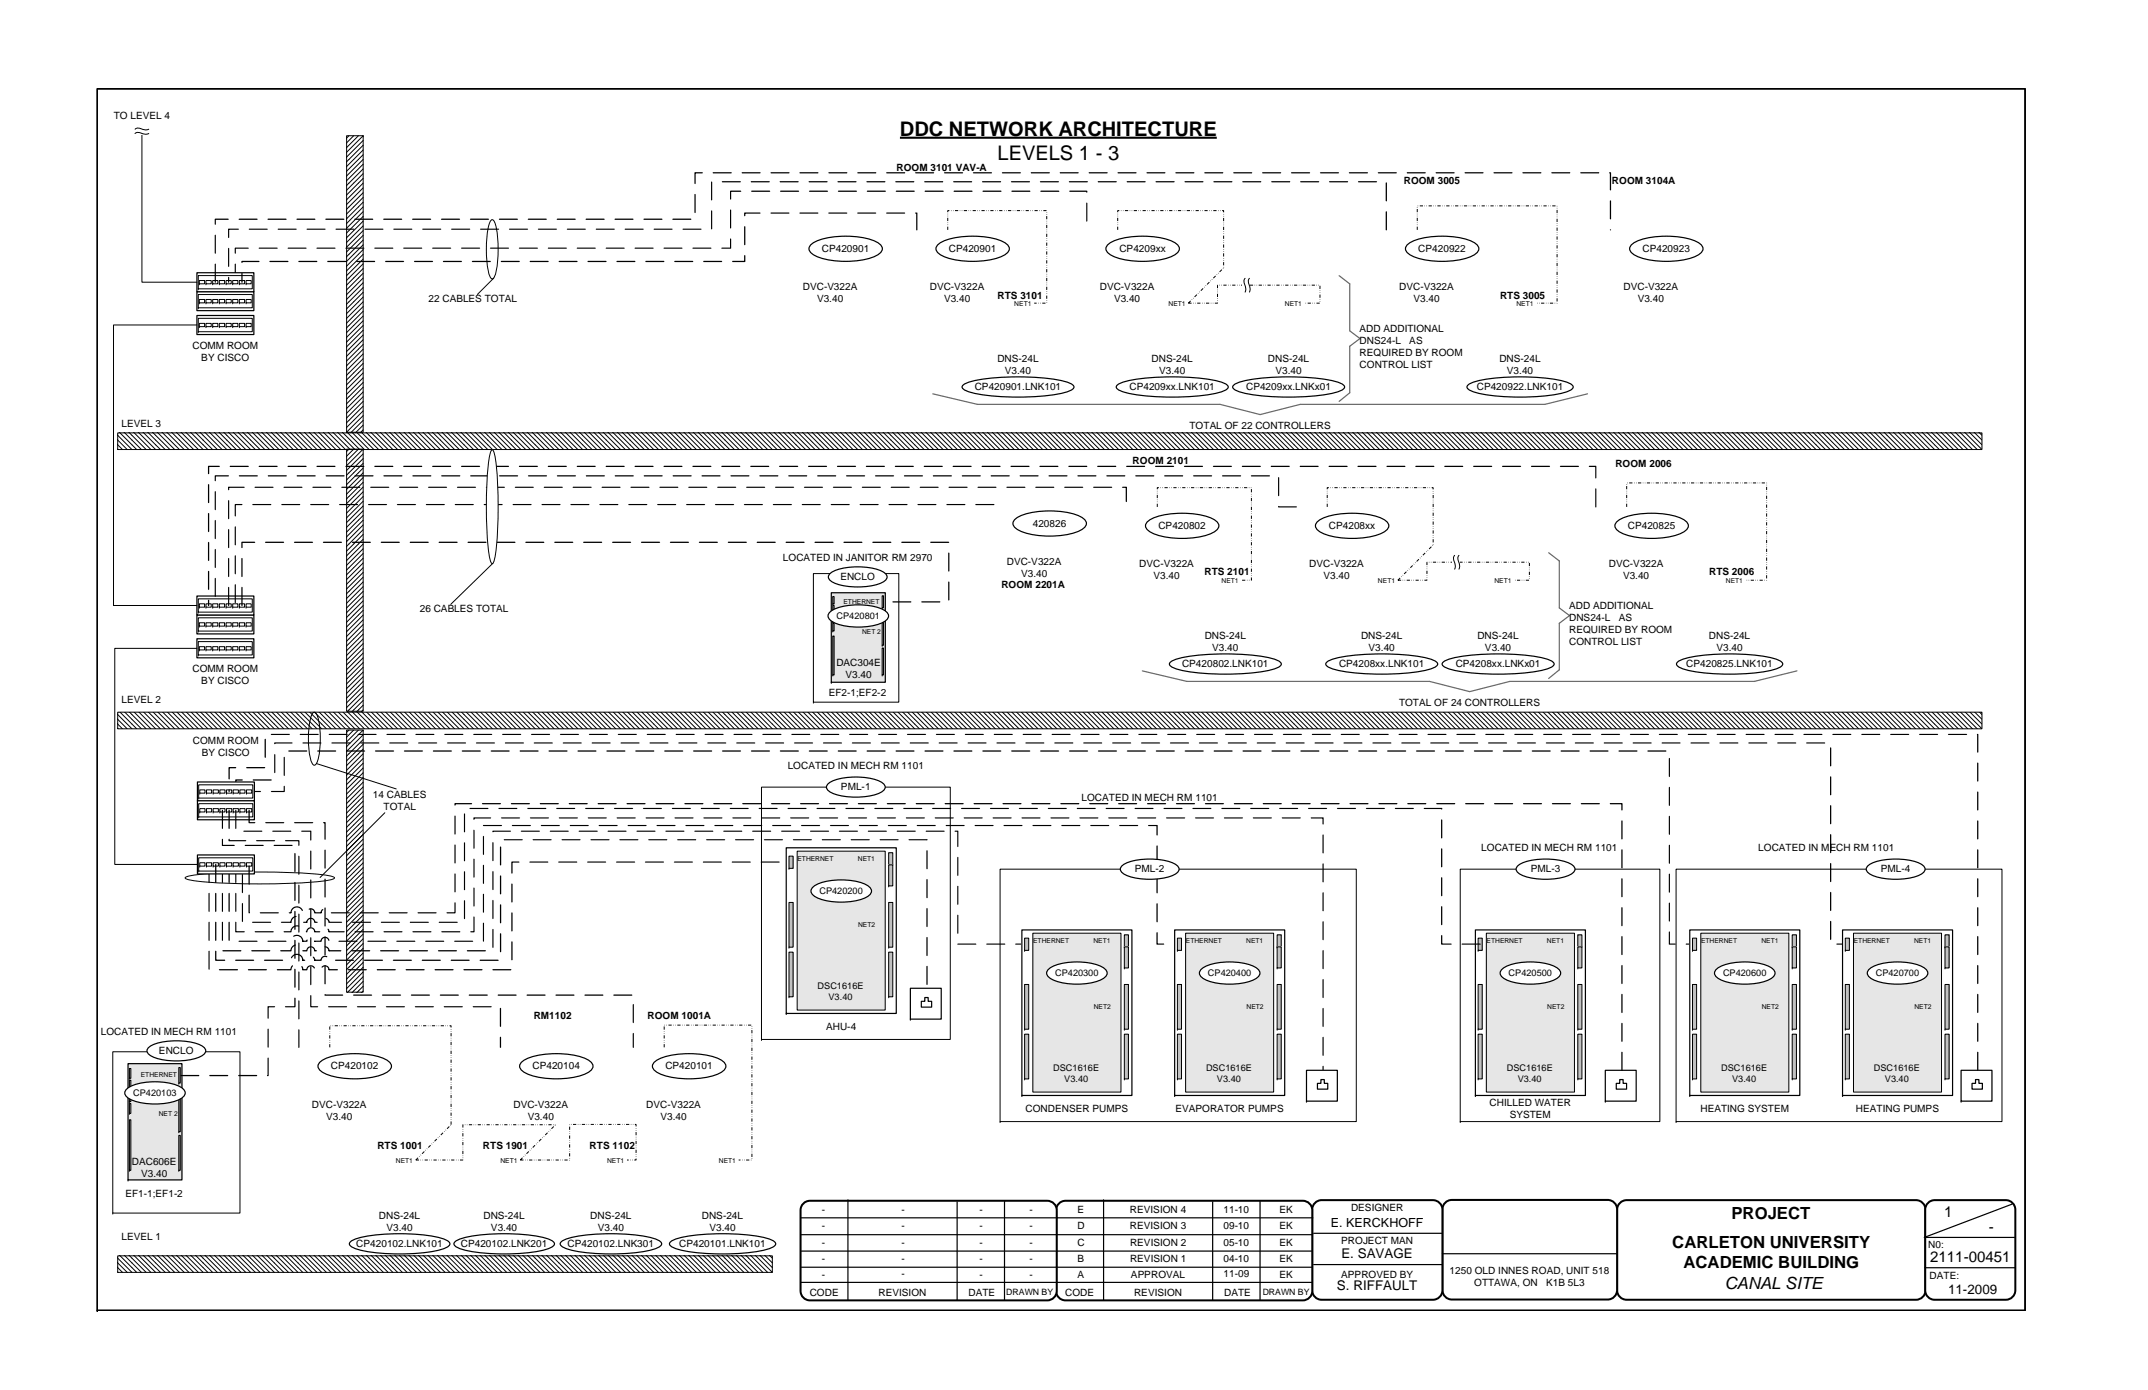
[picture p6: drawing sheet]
<svg xmlns="http://www.w3.org/2000/svg" width="432mm" height="279mm" viewBox="0 0 432 279" stroke-linecap="round" stroke-linejoin="round" font-family="sans-serif">
<defs><g id="words">
<g font-size="4">
<text x="180.9" y="27.2">DDC NETWORK ARCHITECTURE</text>
<text x="200.5" y="32.1">LEVELS 1 - 3</text>
</g>
<g font-size="3.4">
<text x="348.1" y="245">PROJECT</text>
<text x="336.2" y="250.9">CARLETON UNIVERSITY</text>
<text x="338.4" y="255">ACADEMIC BUILDING</text>
<text x="346.7" y="259">CANAL SITE</text>
</g>
<g font-size="3">
<text x="390.8" y="244.7">1</text>
<text x="399.8" y="247.7">-</text>
<text x="388" y="253.7">2111-00451</text>
</g>
<g font-size="2.7">
<text x="269.7" y="253">E. SAVAGE</text>
<text x="268.8" y="259.3">S. RIFFAULT</text>
<text x="391.6" y="260">11-2009</text>
</g>
<text font-size="2.5" x="267.5" y="246.7">E. KERCKHOFF</text>
<g font-size="2">
<text x="22.9" y="23.9">TO LEVEL 4</text>
<text x="180.2" y="34.3">ROOM 3101 VAV-A</text>
<text x="282.2" y="36.9">ROOM 3005</text>
<text x="324" y="36.9">ROOM 3104A</text>
<text x="165.2" y="50.6">CP420901</text>
<text x="190.8" y="50.6">CP420901</text>
<text x="225" y="50.6">CP4209xx</text>
<text x="285.1" y="50.6">CP420922</text>
<text x="330.2" y="50.6">CP420923</text>
<text x="161.4" y="58.3">DVC-V322A</text>
<text x="186.9" y="58.3">DVC-V322A</text>
<text x="221.1" y="58.3">DVC-V322A</text>
<text x="281.3" y="58.3">DVC-V322A</text>
<text x="326.4" y="58.3">DVC-V322A</text>
<text x="86.1" y="60.8">22 CABLES TOTAL</text>
<text x="164.3" y="60.8">V3.40</text>
<text x="189.8" y="60.8">V3.40</text>
<text x="200.5" y="60.1">RTS 3101</text>
<text x="223.9" y="60.8">V3.40</text>
<text x="284.1" y="60.8">V3.40</text>
<text x="301.5" y="60.1">RTS 3005</text>
<text x="329.2" y="60.8">V3.40</text>
<text x="38.7" y="70.1">COMM ROOM</text>
<text x="273.3" y="66.7">ADD ADDITIONAL</text>
<text x="273.3" y="69.2">DNS24-L</text>
<text x="273.3" y="71.6">REQUIRED BY ROOM</text>
<text x="283.3" y="69.2">AS</text>
<text x="40.5" y="72.6">BY CISCO</text>
<text x="200.5" y="72.8">DNS-24L</text>
<text x="202" y="75.2">V3.40</text>
<text x="231.5" y="72.8">DNS-24L</text>
<text x="233" y="75.2">V3.40</text>
<text x="254.9" y="72.8">DNS-24L</text>
<text x="256.4" y="75.2">V3.40</text>
<text x="273.3" y="74">CONTROL LIST</text>
<text x="301.4" y="72.8">DNS-24L</text>
<text x="302.9" y="75.2">V3.40</text>
<text x="196" y="78.4">CP420901.LNK101</text>
<text x="227.1" y="78.4">CP4209xx.LNK101</text>
<text x="250.5" y="78.4">CP4209xx.LNKx01</text>
<text x="296.9" y="78.4">CP420922.LNK101</text>
<text x="24.4" y="85.8">LEVEL 3</text>
<text x="239.1" y="86.3">TOTAL OF 22 CONTROLLERS</text>
<text x="227.7" y="93.3">ROOM 2101</text>
<text x="324.7" y="93.9">ROOM 2006</text>
<text x="207.6" y="105.8">420826</text>
<text x="232.9" y="106.3">CP420802</text>
<text x="267.1" y="106.3">CP4208xx</text>
<text x="327.2" y="106.3">CP420825</text>
<text x="157.4" y="112.8">LOCATED IN JANITOR RM 2970</text>
<text x="202.4" y="113.6">DVC-V322A</text>
<text x="168.9" y="116.6">ENCLO</text>
<text x="201.3" y="118.2">ROOM 2201A</text>
<text x="205.3" y="116">V3.40</text>
<text x="229" y="114">DVC-V322A</text>
<text x="231.9" y="116.5">V3.40</text>
<text x="242.1" y="115.7">RTS 2101</text>
<text x="263.2" y="114">DVC-V322A</text>
<text x="266.1" y="116.5">V3.40</text>
<text x="323.4" y="114">DVC-V322A</text>
<text x="326.3" y="116.5">V3.40</text>
<text x="343.6" y="115.7">RTS 2006</text>
<text x="84.4" y="123.1">26 CABLES TOTAL</text>
<text x="315.4" y="122.4">ADD ADDITIONAL</text>
<text x="315.4" y="124.8">DNS24-L</text>
<text x="325.4" y="124.8">AS</text>
<text x="242.2" y="128.5">DNS-24L</text>
<text x="243.7" y="130.9">V3.40</text>
<text x="273.6" y="128.5">DNS-24L</text>
<text x="275.1" y="130.9">V3.40</text>
<text x="297" y="128.5">DNS-24L</text>
<text x="298.5" y="130.9">V3.40</text>
<text x="315.4" y="127.3">REQUIRED BY ROOM</text>
<text x="315.4" y="129.7">CONTROL LIST</text>
<text x="343.5" y="128.5">DNS-24L</text>
<text x="345.1" y="130.9">V3.40</text>
<text x="38.7" y="135.1">COMM ROOM</text>
<text x="40.5" y="137.6">BY CISCO</text>
<text x="168.1" y="133.8">DAC304E</text>
<text x="170" y="136.2">V3.40</text>
<text x="237.6" y="134.1">CP420802.LNK101</text>
<text x="269.2" y="134.1">CP4208xx.LNK101</text>
<text x="292.6" y="134.1">CP4208xx.LNKx01</text>
<text x="339" y="134.1">CP420825.LNK101</text>
<text x="24.4" y="141.3">LEVEL 2</text>
<text x="166.6" y="140">EF2-1;EF2-2</text>
<text x="281.2" y="142">TOTAL OF 24 CONTROLLERS</text>
<text x="38.8" y="149.5">COMM ROOM</text>
<text x="40.6" y="152">BY CISCO</text>
<text x="158.3" y="154.6">LOCATED IN MECH RM 1101</text>
<text x="75" y="160.4">14 CABLES</text>
<text x="169.1" y="158.8">PML-1</text>
<text x="217.4" y="161.1">LOCATED IN MECH RM 1101</text>
<text x="77.1" y="162.8">TOTAL</text>
<text x="297.8" y="171.1">LOCATED IN MECH RM 1101</text>
<text x="353.4" y="171.1">LOCATED IN MECH RM 1101</text>
<text x="228.1" y="175.3">PML-2</text>
<text x="307.7" y="175.3">PML-3</text>
<text x="378.1" y="175.3">PML-4</text>
<text x="20.3" y="208.1">LOCATED IN MECH RM 1101</text>
<text x="107.3" y="204.9">RM1102</text>
<text x="130.2" y="204.9">ROOM 1001A</text>
<text x="166.1" y="207.1">AHU-4</text>
<text x="32" y="211.8">ENCLO</text>
<text x="66.5" y="214.9">CP420102</text>
<text x="107.1" y="214.9">CP420104</text>
<text x="133.8" y="214.9">CP420101</text>
<text x="62.7" y="222.7">DVC-V322A</text>
<text x="65.6" y="225.1">V3.40</text>
<text x="103.2" y="222.7">DVC-V322A</text>
<text x="106.1" y="225.1">V3.40</text>
<text x="129.9" y="222.7">DVC-V322A</text>
<text x="132.8" y="225.1">V3.40</text>
<text x="206.2" y="223.6">CONDENSER PUMPS</text>
<text x="236.3" y="223.6">EVAPORATOR PUMPS</text>
<text x="299.4" y="222.4">CHILLED WATER</text>
<text x="303.5" y="224.8">SYSTEM</text>
<text x="341.8" y="223.6">HEATING SYSTEM</text>
<text x="373.1" y="223.6">HEATING PUMPS</text>
<text x="75.9" y="230.9">RTS 1001</text>
<text x="97.1" y="230.9">RTS 1901</text>
<text x="118.5" y="230.9">RTS 1102</text>
<text x="26.5" y="234.2">DAC606E</text>
<text x="28.4" y="236.6">V3.40</text>
<text x="25.2" y="240.6">EF1-1;EF1-2</text>
<text x="76.2" y="245">DNS-24L</text>
<text x="97.2" y="245">DNS-24L</text>
<text x="118.6" y="245">DNS-24L</text>
<text x="141.1" y="245">DNS-24L</text>
<text x="165.2" y="243.8">-</text>
<text x="181.2" y="243.8">-</text>
<text x="196.9" y="243.8">-</text>
<text x="206.9" y="243.8">-</text>
<text x="216.6" y="243.8">E</text>
<text x="227.1" y="243.8">REVISION 4</text>
<text x="246" y="243.8">11-10</text>
<text x="257.2" y="243.8">EK</text>
<text x="271.6" y="243.5">DESIGNER</text>
<text x="24.4" y="249.2">LEVEL 1</text>
<text x="71.6" y="250.6">CP420102.LNK101</text>
<text x="77.7" y="247.4">V3.40</text>
<text x="92.6" y="250.6">CP420102.LNK201</text>
<text x="98.7" y="247.4">V3.40</text>
<text x="114.1" y="250.6">CP420102.LNK301</text>
<text x="120.2" y="247.4">V3.40</text>
<text x="136.5" y="250.6">CP420101.LNK101</text>
<text x="142.6" y="247.4">V3.40</text>
<text x="165.2" y="250.4">-</text>
<text x="165.2" y="247.1">-</text>
<text x="181.2" y="250.4">-</text>
<text x="181.2" y="247.1">-</text>
<text x="196.9" y="250.4">-</text>
<text x="196.9" y="247.1">-</text>
<text x="206.9" y="250.4">-</text>
<text x="206.9" y="247.1">-</text>
<text x="216.6" y="250.4">C</text>
<text x="216.6" y="247.1">D</text>
<text x="227.1" y="247.1">REVISION 3</text>
<text x="227.2" y="250.4">REVISION 2</text>
<text x="246" y="250.4">05-10</text>
<text x="246" y="247.1">09-10</text>
<text x="257.2" y="247.1">EK</text>
<text x="257.2" y="250.4">EK</text>
<text x="269.6" y="250">PROJECT MAN</text>
<text x="387.6" y="250.8">N0:</text>
<text x="165.2" y="253.7">-</text>
<text x="165.2" y="256.8">-</text>
<text x="181.2" y="253.7">-</text>
<text x="181.2" y="256.8">-</text>
<text x="196.9" y="253.7">-</text>
<text x="196.9" y="256.8">-</text>
<text x="206.9" y="253.7">-</text>
<text x="206.9" y="256.8">-</text>
<text x="216.6" y="253.7">B</text>
<text x="216.6" y="256.8">A</text>
<text x="227.2" y="253.7">REVISION 1</text>
<text x="227.4" y="256.9">APPROVAL</text>
<text x="246" y="253.7">04-10</text>
<text x="246" y="256.8">11-09</text>
<text x="257.2" y="253.7">EK</text>
<text x="257.2" y="256.9">EK</text>
<text x="269.6" y="256.8">APPROVED BY</text>
<text x="291.4" y="256">1250 OLD INNES ROAD, UNIT 518</text>
<text x="387.9" y="257.2">DATE:</text>
<text x="162.8" y="260.4">CODE</text>
<text x="176.6" y="260.5">REVISION</text>
<text x="194.7" y="260.5">DATE</text>
<text x="214.1" y="260.4">CODE</text>
<text x="228" y="260.5">REVISION</text>
<text x="246.1" y="260.5">DATE</text>
<text x="296.3" y="258.4">OTTAWA, ON</text>
<text x="310.8" y="258.4">K1B 5L3</text>
</g>
<g font-size="1.8">
<text x="168.1" y="124.4">CP420801</text>
<text x="164.7" y="179.6">CP420200</text>
<text x="212.1" y="196.2">CP420300</text>
<text x="242.8" y="196.2">CP420400</text>
<text x="303.3" y="196.2">CP420500</text>
<text x="346.4" y="196.2">CP420600</text>
<text x="377.1" y="196.2">CP420700</text>
<text x="164.4" y="198.8">DSC1616E</text>
<text x="166.6" y="201.1">V3.40</text>
<text x="211.7" y="215.3">DSC1616E</text>
<text x="242.4" y="215.3">DSC1616E</text>
<text x="302.9" y="215.3">DSC1616E</text>
<text x="346" y="215.3">DSC1616E</text>
<text x="376.7" y="215.3">DSC1616E</text>
<text x="26.8" y="220.2">CP420103</text>
<text x="213.9" y="217.6">V3.40</text>
<text x="244.6" y="217.6">V3.40</text>
<text x="305.1" y="217.6">V3.40</text>
<text x="348.2" y="217.6">V3.40</text>
<text x="378.9" y="217.6">V3.40</text>
<text x="202.3" y="260.3">DRAWN BY</text>
<text x="253.8" y="260.3">DRAWN BY</text>
</g>
<g font-size="1.4">
<text x="203.9" y="61.5">NET1</text>
<text x="234.9" y="61.5">NET1</text>
<text x="258.3" y="61.5">NET1</text>
<text x="304.8" y="61.5">NET1</text>
<text x="245.6" y="117.2">NET1</text>
<text x="277" y="117.2">NET1</text>
<text x="300.4" y="117.2">NET1</text>
<text x="346.9" y="117.2">NET1</text>
<text x="169.6" y="121.3">ETHERNET</text>
<text x="173.3" y="127.4">NET 2</text>
<text x="160.3" y="173">ETHERNET</text>
<text x="172.4" y="173">NET1</text>
<text x="172.5" y="186.3">NET2</text>
<text x="207.7" y="189.5">ETHERNET</text>
<text x="219.8" y="189.5">NET1</text>
<text x="238.4" y="189.5">ETHERNET</text>
<text x="250.5" y="189.5">NET1</text>
<text x="298.9" y="189.5">ETHERNET</text>
<text x="311" y="189.5">NET1</text>
<text x="341.9" y="189.5">ETHERNET</text>
<text x="354.1" y="189.5">NET1</text>
<text x="372.7" y="189.5">ETHERNET</text>
<text x="384.8" y="189.5">NET1</text>
<text x="219.9" y="202.8">NET2</text>
<text x="250.6" y="202.8">NET2</text>
<text x="311" y="202.8">NET2</text>
<text x="354.1" y="202.8">NET2</text>
<text x="384.9" y="202.8">NET2</text>
<text x="28.3" y="216.6">ETHERNET</text>
<text x="31.9" y="224.4">NET 2</text>
<text x="79.6" y="233.7">NET1</text>
<text x="100.6" y="233.7">NET1</text>
<text x="122.1" y="233.7">NET1</text>
<text x="144.5" y="233.7">NET1</text>
</g>
</g></defs>
<path d="M325.6 241.8l.9-.5 .5-.1h58.2a1.92 1.92 0 0 1 1.9 1.9v16.3a1.91 1.91 0 0 1-1.9 1.9h-58.2a1.92 1.92 0 0 1-1.9-1.9v-16.3v-.5z" fill="none" stroke="#000" stroke-width=".4"/>
<path d="M387.6 241.8l.8-.5 .5-.1h14.3a1.92 1.92 0 0 1 1.9 1.9v16.3a1.91 1.91 0 0 1-1.9 1.9h-14.3a1.9 1.9 0 0 1-1.9-1.9v-16.3l.1-.5z" fill-rule="evenodd" fill="#fff"/>
<path d="M387.6 241.8l.8-.5 .5-.1h14.3a1.92 1.92 0 0 1 1.9 1.9v16.3a1.91 1.91 0 0 1-1.9 1.9h-14.3a1.9 1.9 0 0 1-1.9-1.9v-16.3l.1-.5z" fill="none" stroke="#000" stroke-width=".4"/>
<path d="M290.5 241.7l.9-.4 .5-.1h31.3a1.9 1.9 0 0 1 1.9 1.9v16.2a1.92 1.92 0 0 1-1.9 1.9h-31.3a1.92 1.92 0 0 1-1.9-1.9v-16.2v-.5z" fill-rule="evenodd" fill="#fff"/>
<path d="M290.5 241.7l.9-.4 .5-.1h31.3a1.9 1.9 0 0 1 1.9 1.9v16.2a1.92 1.92 0 0 1-1.9 1.9h-31.3a1.92 1.92 0 0 1-1.9-1.9v-16.2v-.5z" fill="none" stroke="#000" stroke-width=".4"/>
<path d="M264.3 241.8l.9-.5 .5-.1h22.3a1.93 1.93 0 0 1 2 1.9v16.3a1.92 1.92 0 0 1-2 1.9h-22.3a1.9 1.9 0 0 1-1.9-1.9v-16.3v-.5z" fill-rule="evenodd" fill="#fff"/>
<path d="M264.3 241.8l.9-.5 .5-.1h22.3a1.93 1.93 0 0 1 2 1.9v16.3a1.92 1.92 0 0 1-2 1.9h-22.3a1.9 1.9 0 0 1-1.9-1.9v-16.3v-.5z" fill="none" stroke="#000" stroke-width=".4"/>
<path d="M212.9 241.9l.8-.5h.5h47.7a1.91 1.91 0 0 1 1.9 1.9v16.2a1.91 1.91 0 0 1-1.9 1.9h-47.7a1.9 1.9 0 0 1-1.9-1.9v-16.2l.1-.5z" fill-rule="evenodd" fill="#fff"/>
<path d="M212.9 241.9l.8-.5h.5h47.7a1.91 1.91 0 0 1 1.9 1.9v16.2a1.91 1.91 0 0 1-1.9 1.9h-47.7a1.9 1.9 0 0 1-1.9-1.9v-16.2l.1-.5z" fill="none" stroke="#000" stroke-width=".4"/>
<g fill="none" stroke="#000" stroke-width=".24">
<path d="M212.3 257.8h51.5M212.3 254.7h51.5M212.3 251.5h51.5M212.3 248.2h51.6M212.3 244.8h51.6M221.8 241.2v20.2M243.8 241.6v19.7M253.3 241.4v20M264.1 254.2h25.8M264.1 247.9h25.8M290 252h35.1M386.9 254.8h18.1"/>
<path d="M404.5 242l-17.7 6.7h18.1"/>
</g>
<path d="M161.5 241.9l.8-.5h.5h47.7a1.91 1.91 0 0 1 1.9 1.9v16.2a1.91 1.91 0 0 1-1.9 1.9h-47.7a1.9 1.9 0 0 1-1.9-1.9v-16.2l.1-.5z" fill-rule="evenodd" fill="#fff"/>
<path d="M161.5 241.9l.8-.5h.5h47.7a1.91 1.91 0 0 1 1.9 1.9v16.2a1.91 1.91 0 0 1-1.9 1.9h-47.7a1.9 1.9 0 0 1-1.9-1.9v-16.2l.1-.5z" fill="none" stroke="#000" stroke-width=".4"/>
<path d="M19.6 17.8h387.5v245.6h-387.5zM160.9 257.8h51.5M160.9 254.7h51.5M160.9 251.5h51.5M160.9 248.2h51.6M160.9 244.8h51.6M170.5 241.2v20.2M192.4 241.6v19.7M201.9 241.4v20M19.6 263.4h.1" fill="none" stroke="#000" stroke-width=".24"/>
<path d="M180.9 27.7h63.7" fill="none" stroke="#000" stroke-width=".42"/>
<path d="M98.7 44.3l.3-.1a2.05 2.05 0 0 1 .8 1.7 22.1 22.1 0 0 1-.4 9.7l-.4 .5a2.05 2.05 0 0 1-.9-1.8 22.2 22.2 0 0 1 .4-9.7z" fill-rule="evenodd" fill="#fff"/>
<path d="M98.7 44.3l.3-.1a2.05 2.05 0 0 1 .8 1.7 22.1 22.1 0 0 1-.4 9.7l-.4 .5a2.05 2.05 0 0 1-.9-1.8 22.2 22.2 0 0 1 .4-9.7z" fill="none" stroke="#000" stroke-width=".2"/>
<path d="M37.3 176.3a36.2 36.2 0 0 1 9.1-.9 125.4 125.4 0 0 1 19.7 .6l1.1 .5a3.2 3.2 0 0 1-2 .6 134.4 134.4 0 0 1-26.8-.2l-1.1-.3-.1-.1z" fill-rule="evenodd" fill="#fff"/>
<path d="M37.3 176.3a36.2 36.2 0 0 1 9.1-.9 125.4 125.4 0 0 1 19.7 .6l1.1 .5a3.2 3.2 0 0 1-2 .6 134.4 134.4 0 0 1-26.8-.2l-1.1-.3-.1-.1z" fill="none" stroke="#000" stroke-width=".2"/>
<path d="M62.9 143.3l.3-.1a1.78 1.78 0 0 1 .8 1.5 17.6 17.6 0 0 1-.3 8.7l-.5 .4a1.8 1.8 0 0 1-.9-1.5 17.8 17.8 0 0 1 .4-8.7z" fill-rule="evenodd" fill="#fff"/>
<path d="M62.9 143.3l.3-.1a1.78 1.78 0 0 1 .8 1.5 17.6 17.6 0 0 1-.3 8.7l-.5 .4a1.8 1.8 0 0 1-.9-1.5 17.8 17.8 0 0 1 .4-8.7z" fill="none" stroke="#000" stroke-width=".2"/>
<path d="M293.5 174.7h40.2v50.7h-40.2z" fill="#fff"/>
<path d="M293.5 174.7h40.2v50.7h-40.2zM293.5 225.4h.1" fill="none" stroke="#000" stroke-width=".2"/>
<path d="M201 174.7h71.6v50.7h-71.6z" fill="#fff"/>
<path d="M201 174.7h71.6v50.7h-71.6zM201 225.4h.1" fill="none" stroke="#000" stroke-width=".2"/>
<path d="M22.7 211.4h25.5v32.4h-25.5z" fill="#fff"/>
<path d="M22.7 211.4h25.5v32.4h-25.5zM22.7 243.8h.1" fill="none" stroke="#000" stroke-width=".2"/>
<path d="M163.5 115.3h17.2v25.8h-17.2z" fill="#fff"/>
<path d="M163.5 115.3h17.2v25.8h-17.2zM163.5 141.1h.1" fill="none" stroke="#000" stroke-width=".2"/>
<path d="M336.9 174.7h65.5v50.7h-65.5z" fill="#fff"/>
<path d="M336.9 174.7h65.5v50.7h-65.5zM336.9 225.4h.1" fill="none" stroke="#000" stroke-width=".2"/>
<path d="M153.1 158.2h37.9v50.7h-37.9z" fill="#fff"/>
<g fill="none" stroke="#000" stroke-width=".2">
<path d="M23.6 90.3l.1 .1M23.6 89.4l1 1M23.6 88.4l2 2M23.6 87.5l2.9 2.9M23.7 87h374.7v3.4h-374.7zM24.1 87l3.4 3.4M25 87l3.4 3.4M26 87l3.4 3.4M26.9 87l3.4 3.4M27.9 87l3.4 3.4M28.8 87l3.5 3.4M29.8 87l3.4 3.4"/>
<path d="M30.7 87l3.5 3.4M31.7 87l3.4 3.4M32.7 87l3.4 3.4M33.6 87l3.4 3.4M34.6 87l3.4 3.4M35.5 87l3.4 3.4M36.5 87l3.4 3.4M37.4 87l3.4 3.4M38.4 87l3.4 3.4M39.3 87l3.4 3.4M40.3 87l3.4 3.4M41.2 87l3.4 3.4"/>
<path d="M42.2 87l3.4 3.4M43.2 87l3.3 3.4M44.1 87l3.4 3.4M45.1 87l3.4 3.4M46 87l3.4 3.4M47 87l3.4 3.4M47.9 87l3.4 3.4M48.9 87l3.4 3.4M49.8 87l3.4 3.4M50.8 87l3.4 3.4M51.7 87l3.4 3.4M52.7 87l3.4 3.4"/>
<path d="M53.7 87l3.3 3.4M54.6 87l3.4 3.4M55.6 87l3.3 3.4M56.5 87l3.4 3.4M57.5 87l3.4 3.4M58.4 87l3.4 3.4M59.4 87l3.4 3.4M60.3 87l3.4 3.4M61.3 87l3.4 3.4M62.2 87l3.4 3.4M63.2 87l3.4 3.4M64.1 87l3.4 3.4"/>
<path d="M65.1 87l3.4 3.4M66 87l3.4 3.4M67 87l3.4 3.4M67.9 87l3.5 3.4M68.9 87l3.4 3.4M69.9 87l3.4 3.4M70.8 87l3.4 3.4M71.8 87l3.4 3.4M72.7 87l3.4 3.4M73.7 87l3.4 3.4M74.6 87l3.4 3.4M75.6 87l3.4 3.4"/>
<path d="M76.5 87l3.4 3.4M77.5 87l3.4 3.4M78.4 87l3.4 3.4M79.4 87l3.4 3.4M80.3 87l3.4 3.4M81.3 87l3.4 3.4M82.2 87l3.4 3.4M83.2 87l3.4 3.4M84.2 87l3.4 3.4M85.1 87l3.4 3.4M86.1 87l3.4 3.4M87 87l3.4 3.4"/>
<path d="M88 87l3.4 3.4M88.9 87l3.4 3.4M89.9 87l3.4 3.4M90.8 87l3.4 3.4M91.8 87l3.4 3.4M92.7 87l3.4 3.4M93.7 87l3.4 3.4M94.6 87l3.4 3.4M95.6 87l3.4 3.4M96.6 87l3.3 3.4M97.5 87l3.4 3.4M98.5 87l3.4 3.4"/>
<path d="M99.4 87l3.4 3.4M100.4 87l3.4 3.4M101.3 87l3.4 3.4M102.3 87l3.4 3.4M103.2 87l3.4 3.4M104.2 87l3.4 3.4M105.1 87l3.4 3.4M106.1 87l3.4 3.4M107.1 87l3.3 3.4M108 87l3.4 3.4M109 87l3.4 3.4M109.9 87l3.4 3.4"/>
<path d="M110.9 87l3.4 3.4M111.8 87l3.4 3.4M112.8 87l3.4 3.4M113.7 87l3.4 3.4M114.7 87l3.4 3.4M115.6 87l3.4 3.4M116.6 87l3.4 3.4M117.5 87l3.4 3.4M118.5 87l3.4 3.4M119.4 87l3.4 3.4M120.4 87l3.4 3.4M121.3 87l3.5 3.4"/>
<path d="M122.3 87l3.4 3.4M123.3 87l3.4 3.4M124.2 87l3.4 3.4M125.2 87l3.4 3.4M126.1 87l3.4 3.4M127.1 87l3.4 3.4M128 87l3.4 3.4M129 87l3.4 3.4M129.9 87l3.4 3.4M130.9 87l3.4 3.4M131.8 87l3.4 3.4M132.8 87l3.4 3.4"/>
<path d="M133.7 87l3.4 3.4M134.7 87l3.4 3.4M135.6 87l3.4 3.4M136.6 87l3.4 3.4M137.6 87l3.3 3.4M138.5 87l3.4 3.4M139.5 87l3.4 3.4M140.4 87l3.4 3.4M141.4 87l3.4 3.4M142.3 87l3.4 3.4M143.3 87l3.4 3.4M144.2 87l3.4 3.4"/>
<path d="M145.2 87l3.4 3.4M146.1 87l3.4 3.4M147.1 87l3.4 3.4M148.1 87l3.3 3.4M149 87l3.4 3.4M150 87l3.4 3.4M150.9 87l3.4 3.4M151.9 87l3.4 3.4M152.8 87l3.4 3.4M153.8 87l3.4 3.4M154.7 87l3.4 3.4M155.7 87l3.4 3.4"/>
<path d="M156.6 87l3.4 3.4M157.6 87l3.4 3.4M158.5 87l3.4 3.4M159.5 87l3.4 3.4M160.4 87l3.5 3.4M161.4 87l3.4 3.4M162.4 87l3.4 3.4M163.3 87l3.4 3.4M164.3 87l3.4 3.4M165.2 87l3.4 3.4M166.2 87l3.4 3.4M167.1 87l3.4 3.4"/>
<path d="M168.1 87l3.4 3.4M169 87l3.4 3.4M170 87l3.4 3.4M170.9 87l3.4 3.4M171.9 87l3.4 3.4M172.8 87l3.4 3.4M173.8 87l3.4 3.4M174.7 87l3.4 3.4M175.7 87l3.4 3.4M176.6 87l3.5 3.4M177.6 87l3.4 3.4M178.6 87l3.4 3.4"/>
<path d="M179.5 87l3.4 3.4M180.5 87l3.4 3.4M181.4 87l3.4 3.4M182.4 87l3.4 3.4M183.3 87l3.4 3.4M184.3 87l3.4 3.4M185.2 87l3.4 3.4M186.2 87l3.4 3.4M187.1 87l3.4 3.4M188.1 87l3.4 3.4M189.1 87l3.3 3.4M190 87l3.4 3.4"/>
<path d="M191 87l3.4 3.4M191.9 87l3.4 3.4M192.9 87l3.4 3.4M193.8 87l3.4 3.4M194.8 87l3.4 3.4M195.7 87l3.4 3.4M196.7 87l3.4 3.4M197.6 87l3.4 3.4M198.6 87l3.4 3.4M199.6 87l3.3 3.4M200.5 87l3.4 3.4M201.5 87l3.4 3.4"/>
<path d="M202.4 87l3.4 3.4M203.4 87l3.4 3.4M204.3 87l3.4 3.4M205.3 87l3.4 3.4M206.2 87l3.4 3.4M207.2 87l3.4 3.4M208.1 87l3.4 3.4M209.1 87l3.4 3.4M210 87l3.4 3.4M211 87l3.4 3.4M211.9 87l3.4 3.4M212.9 87l3.4 3.4"/>
<path d="M213.8 87l3.5 3.4M214.8 87l3.4 3.4M215.8 87l3.4 3.4M216.7 87l3.4 3.4M217.7 87l3.4 3.4M218.6 87l3.4 3.4M219.6 87l3.4 3.4M220.5 87l3.4 3.4M221.5 87l3.4 3.4M222.4 87l3.4 3.4M223.4 87l3.4 3.4M224.3 87l3.4 3.4"/>
<path d="M225.3 87l3.4 3.4M226.2 87l3.4 3.4M227.2 87l3.4 3.4M228.1 87l3.4 3.4M229.1 87l3.4 3.4M230.1 87l3.3 3.4M231 87l3.4 3.4M232 87l3.4 3.4M232.9 87l3.4 3.4M233.9 87l3.4 3.4M234.8 87l3.4 3.4M235.8 87l3.4 3.4"/>
<path d="M236.7 87l3.4 3.4M237.7 87l3.4 3.4M238.6 87l3.4 3.4M239.6 87l3.4 3.4M240.6 87l3.3 3.4M241.5 87l3.4 3.4M242.5 87l3.4 3.4M243.4 87l3.4 3.4M244.4 87l3.4 3.4M245.3 87l3.4 3.4M246.3 87l3.4 3.4M247.2 87l3.4 3.4"/>
<path d="M248.2 87l3.4 3.4M249.1 87l3.4 3.4M250.1 87l3.4 3.4M251 87l3.4 3.4M252 87l3.4 3.4M252.9 87l3.4 3.4M253.9 87l3.4 3.4M254.9 87l3.4 3.4M255.8 87l3.4 3.4M256.8 87l3.4 3.4M257.7 87l3.4 3.4M258.7 87l3.4 3.4"/>
<path d="M259.6 87l3.4 3.4M260.6 87l3.4 3.4M261.5 87l3.4 3.4M262.5 87l3.4 3.4M263.4 87l3.4 3.4M264.4 87l3.4 3.4M265.3 87l3.4 3.4M266.3 87l3.4 3.4M267.2 87l3.4 3.4M268.2 87l3.4 3.4M269.1 87l3.5 3.4M270.1 87l3.4 3.4"/>
<path d="M271.1 87l3.4 3.4M272 87l3.4 3.4M273 87l3.4 3.4M273.9 87l3.4 3.4M274.9 87l3.4 3.4M275.8 87l3.4 3.4M276.8 87l3.4 3.4M277.7 87l3.4 3.4M278.7 87l3.4 3.4M279.6 87l3.4 3.4M280.6 87l3.4 3.4M281.6 87l3.3 3.4"/>
<path d="M282.5 87l3.4 3.4M283.5 87l3.4 3.4M284.4 87l3.4 3.4M285.4 87l3.4 3.4M286.3 87l3.4 3.4M287.3 87l3.4 3.4M288.2 87l3.4 3.4M289.2 87l3.4 3.4M290.1 87l3.4 3.4M291.1 87l3.4 3.4M292 87l3.4 3.4M293 87l3.4 3.4"/>
<path d="M294 87l3.3 3.4M294.9 87l3.4 3.4M295.9 87l3.4 3.4M296.8 87l3.4 3.4M297.8 87l3.4 3.4M298.7 87l3.4 3.4M299.7 87l3.4 3.4M300.6 87l3.4 3.4M301.6 87l3.4 3.4M302.5 87l3.4 3.4M303.5 87l3.4 3.4M304.4 87l3.4 3.4"/>
<path d="M305.4 87l3.4 3.4M306.3 87l3.5 3.4M307.3 87l3.4 3.4M308.2 87l3.5 3.4M309.2 87l3.4 3.4M310.2 87l3.4 3.4M311.1 87l3.4 3.4M312.1 87l3.4 3.4M313 87l3.4 3.4M314 87l3.4 3.4M314.9 87l3.4 3.4M315.9 87l3.4 3.4"/>
<path d="M316.8 87l3.4 3.4M317.8 87l3.4 3.4M318.7 87l3.4 3.4M319.7 87l3.4 3.4M320.6 87l3.4 3.4M321.6 87l3.4 3.4M322.6 87l3.3 3.4M323.5 87l3.4 3.4M324.5 87l3.4 3.4M325.4 87l3.4 3.4M326.4 87l3.4 3.4M327.3 87l3.4 3.4"/>
<path d="M328.3 87l3.4 3.4M329.2 87l3.4 3.4M330.2 87l3.4 3.4M331.1 87l3.4 3.4M332.1 87l3.4 3.4M333 87l3.4 3.4M334 87l3.4 3.4M335 87l3.3 3.4M335.9 87l3.4 3.4M336.9 87l3.4 3.4M337.8 87l3.4 3.4M338.8 87l3.4 3.4"/>
<path d="M339.7 87l3.4 3.4M340.7 87l3.4 3.4M341.6 87l3.4 3.4M342.6 87l3.4 3.4M343.5 87l3.4 3.4M344.5 87l3.4 3.4M345.4 87l3.4 3.4M346.4 87l3.4 3.4M347.3 87l3.5 3.4M348.3 87l3.4 3.4M349.3 87l3.4 3.4M350.2 87l3.4 3.4"/>
<path d="M351.2 87l3.4 3.4M352.1 87l3.4 3.4M353.1 87l3.4 3.4M354 87l3.4 3.4M355 87l3.4 3.4M355.9 87l3.4 3.4M356.9 87l3.4 3.4M357.8 87l3.4 3.4M358.8 87l3.4 3.4M359.7 87l3.4 3.4M360.7 87l3.4 3.4M361.7 87l3.4 3.4"/>
<path d="M362.6 87l3.4 3.4M363.6 87l3.4 3.4M364.5 87l3.4 3.4M365.5 87l3.4 3.4M366.4 87l3.4 3.4M367.4 87l3.4 3.4M368.3 87l3.4 3.4M369.3 87l3.4 3.4M370.2 87l3.4 3.4M371.2 87l3.4 3.4M372.1 87l3.4 3.4M373.1 87l3.4 3.4"/>
<path d="M374 87l3.4 3.4M375 87l3.4 3.4M376 87l3.3 3.4M376.9 87l3.4 3.4M377.9 87l3.4 3.4M378.8 87l3.4 3.4M379.8 87l3.4 3.4M380.7 87l3.4 3.4M381.7 87l3.4 3.4M382.6 87l3.4 3.4M383.6 87l3.4 3.4M384.5 87l3.4 3.4"/>
<path d="M385.5 87l3.4 3.4M386.5 87l3.3 3.4M387.4 87l3.4 3.4M388.4 87l3.4 3.4M389.3 87l3.4 3.4M390.3 87l3.4 3.4M391.2 87l3.4 3.4M392.2 87l3.4 3.4M393.1 87l3.4 3.4M394.1 87l3.4 3.4M395 87l3.4 3.4M396 87l2.4 2.4"/>
<path d="M396.9 87l1.5 1.5M397.9 87l.5 .5M23.6 146.4l.1 .1M23.6 145.5l1 1M23.6 144.5l2 2M23.6 143.6l2.9 2.9M23.7 143.2h374.7v3.3h-374.7zM24.1 143.1l3.4 3.4M25 143.1l3.4 3.4M26 143.1l3.4 3.4M26.9 143.1l3.4 3.4M27.9 143.1l3.4 3.4"/>
<path d="M28.8 143.1l3.5 3.4M29.8 143.1l3.4 3.4M30.7 143.1l3.5 3.4M31.7 143.1l3.4 3.4M32.7 143.1l3.4 3.4M33.6 143.1l3.4 3.4M34.6 143.1l3.4 3.4M35.5 143.1l3.4 3.4M36.5 143.1l3.4 3.4M37.4 143.1l3.4 3.4M38.4 143.1l3.4 3.4M39.3 143.1l3.4 3.4"/>
<path d="M40.3 143.1l3.4 3.4M41.2 143.1l3.4 3.4M42.2 143.1l3.4 3.4M43.2 143.1l3.3 3.4M44.1 143.1l3.4 3.4M45.1 143.1l3.4 3.4M46 143.1l3.4 3.4M47 143.1l3.4 3.4M47.9 143.1l3.4 3.4M48.9 143.1l3.4 3.4M49.8 143.1l3.4 3.4M50.8 143.1l3.4 3.4"/>
<path d="M51.7 143.1l3.4 3.4M52.7 143.1l3.4 3.4M53.7 143.1l3.3 3.4M54.6 143.1l3.4 3.4M55.6 143.1l3.3 3.4M56.5 143.1l3.4 3.4M57.5 143.1l3.4 3.4M58.4 143.1l3.4 3.4M59.4 143.1l3.4 3.4M60.3 143.1l3.4 3.4M61.3 143.1l3.4 3.4M62.2 143.1l3.4 3.4"/>
<path d="M63.2 143.1l3.4 3.4M64.1 143.1l3.4 3.4M65.1 143.1l3.4 3.4M66 143.1l3.4 3.4M67 143.1l3.4 3.4M67.9 143.1l3.5 3.4M68.9 143.1l3.4 3.4M69.9 143.1l3.4 3.4M70.8 143.1l3.4 3.4M71.8 143.1l3.4 3.4M72.7 143.1l3.4 3.4M73.7 143.1l3.4 3.4"/>
<path d="M74.6 143.1l3.4 3.4M75.6 143.1l3.4 3.4M76.5 143.1l3.4 3.4M77.5 143.1l3.4 3.4M78.4 143.1l3.4 3.4M79.4 143.1l3.4 3.4M80.3 143.1l3.4 3.4M81.3 143.1l3.4 3.4M82.2 143.1l3.4 3.4M83.2 143.1l3.4 3.4M84.2 143.1l3.4 3.4M85.1 143.1l3.4 3.4"/>
<path d="M86.1 143.1l3.4 3.4M87 143.1l3.4 3.4M88 143.1l3.4 3.4M88.9 143.1l3.4 3.4M89.9 143.1l3.4 3.4M90.8 143.1l3.4 3.4M91.8 143.1l3.4 3.4M92.7 143.1l3.4 3.4M93.7 143.1l3.4 3.4M94.7 143.1l3.3 3.4M95.6 143.1l3.4 3.4M96.6 143.1l3.3 3.4"/>
<path d="M97.5 143.1l3.4 3.4M98.5 143.1l3.4 3.4M99.4 143.1l3.4 3.4M100.4 143.1l3.4 3.4M101.3 143.1l3.4 3.4M102.3 143.1l3.4 3.4M103.2 143.1l3.4 3.4M104.2 143.1l3.4 3.4M105.1 143.1l3.4 3.4M106.1 143.1l3.4 3.4M107.1 143.1l3.3 3.4M108 143.1l3.4 3.4"/>
<path d="M109 143.1l3.4 3.4M109.9 143.1l3.4 3.4M110.9 143.1l3.4 3.4M111.8 143.1l3.4 3.4M112.8 143.1l3.4 3.4M113.7 143.1l3.4 3.4M114.7 143.1l3.4 3.4M115.6 143.1l3.4 3.4M116.6 143.1l3.4 3.4M117.5 143.1l3.4 3.4M118.5 143.1l3.4 3.4M119.4 143.1l3.4 3.4"/>
<path d="M120.4 143.1l3.4 3.4M121.3 143.1l3.5 3.4M122.3 143.1l3.4 3.4M123.3 143.1l3.4 3.4M124.2 143.1l3.4 3.4M125.2 143.1l3.4 3.4M126.1 143.1l3.4 3.4M127.1 143.1l3.4 3.4M128 143.1l3.4 3.4M129 143.1l3.4 3.4M129.9 143.1l3.4 3.4M130.9 143.1l3.4 3.4"/>
<path d="M131.8 143.1l3.4 3.4M132.8 143.1l3.4 3.4M133.7 143.1l3.4 3.4M134.7 143.1l3.4 3.4M135.6 143.1l3.4 3.4M136.6 143.1l3.4 3.4M137.6 143.1l3.3 3.4M138.5 143.1l3.4 3.4M139.5 143.1l3.4 3.4M140.4 143.1l3.4 3.4M141.4 143.1l3.4 3.4M142.3 143.1l3.4 3.4"/>
<path d="M143.3 143.1l3.4 3.4M144.2 143.1l3.4 3.4M145.2 143.1l3.4 3.4M146.1 143.1l3.4 3.4M147.1 143.1l3.4 3.4M148.1 143.1l3.3 3.4M149 143.1l3.4 3.4M150 143.1l3.4 3.4M150.9 143.1l3.4 3.4M151.9 143.1l3.4 3.4M152.8 143.1l3.4 3.4M153.1 158.2h37.9v50.7h-37.9z"/>
<path d="M153.8 143.1l3.4 3.4M154.7 143.1l3.4 3.4M155.7 143.1l3.4 3.4M156.6 143.1l3.4 3.4M157.6 143.1l3.4 3.4M158.5 143.1l3.4 3.4M159.5 143.1l3.4 3.4M160.4 143.1l3.5 3.4M161.4 143.1l3.4 3.4M162.4 143.1l3.4 3.4M163.3 143.1l3.4 3.4M164.3 143.1l3.4 3.4"/>
<path d="M165.2 143.1l3.4 3.4M166.2 143.1l3.4 3.4M167.1 143.1l3.4 3.4M168.1 143.1l3.4 3.4M169 143.1l3.4 3.4M170 143.1l3.4 3.4M170.9 143.1l3.4 3.4M171.9 143.1l3.4 3.4M172.8 143.1l3.4 3.4M173.8 143.1l3.4 3.4M174.7 143.1l3.4 3.4M175.7 143.1l3.4 3.4"/>
<path d="M176.7 143.1l3.4 3.4M177.6 143.1l3.4 3.4M178.6 143.1l3.4 3.4M179.5 143.1l3.4 3.4M180.5 143.1l3.4 3.4M181.4 143.1l3.4 3.4M182.4 143.1l3.4 3.4M183.3 143.1l3.4 3.4M184.3 143.1l3.4 3.4M185.2 143.1l3.4 3.4M186.2 143.1l3.4 3.4M187.1 143.1l3.4 3.4"/>
<path d="M188.1 143.1l3.4 3.4M189.1 143.1l3.3 3.4M190 143.1l3.4 3.4M191 143.1l3.4 3.4M191.9 143.1l3.4 3.4M192.9 143.1l3.4 3.4M193.8 143.1l3.4 3.4M194.8 143.1l3.4 3.4M195.7 143.1l3.4 3.4M196.7 143.1l3.4 3.4M197.6 143.1l3.4 3.4M198.6 143.1l3.4 3.4"/>
<path d="M199.6 143.1l3.3 3.4M200.5 143.1l3.4 3.4M201.5 143.1l3.4 3.4M202.4 143.1l3.4 3.4M203.4 143.1l3.4 3.4M204.3 143.1l3.4 3.4M205.3 143.1l3.4 3.4M206.2 143.1l3.4 3.4M207.2 143.1l3.4 3.4M208.1 143.1l3.4 3.4M209.1 143.1l3.4 3.4M210 143.1l3.4 3.4"/>
<path d="M211 143.1l3.4 3.4M211.9 143.1l3.4 3.4M212.9 143.1l3.4 3.4M213.8 143.1l3.5 3.4M214.8 143.1l3.4 3.4M215.8 143.1l3.4 3.4M216.7 143.1l3.4 3.4M217.7 143.1l3.4 3.4M218.6 143.1l3.4 3.4M219.6 143.1l3.4 3.4M220.5 143.1l3.4 3.4M221.5 143.1l3.4 3.4"/>
<path d="M222.4 143.1l3.4 3.4M223.4 143.1l3.4 3.4M224.3 143.1l3.4 3.4M225.3 143.1l3.4 3.4M226.2 143.1l3.4 3.4M227.2 143.1l3.4 3.4M228.1 143.1l3.4 3.4M229.1 143.1l3.4 3.4M230.1 143.1l3.3 3.4M231 143.1l3.4 3.4M232 143.1l3.4 3.4M232.9 143.1l3.4 3.4"/>
<path d="M233.9 143.1l3.4 3.4M234.8 143.1l3.4 3.4M235.8 143.1l3.4 3.4M236.7 143.1l3.4 3.4M237.7 143.1l3.4 3.4M238.6 143.1l3.4 3.4M239.6 143.1l3.4 3.4M240.6 143.1l3.3 3.4M241.5 143.1l3.4 3.4M242.5 143.1l3.4 3.4M243.4 143.1l3.4 3.4M244.4 143.1l3.4 3.4"/>
<path d="M245.3 143.1l3.4 3.4M246.3 143.1l3.4 3.4M247.2 143.1l3.4 3.4M248.2 143.1l3.4 3.4M249.1 143.1l3.4 3.4M250.1 143.1l3.4 3.4M251 143.1l3.4 3.4M252 143.1l3.4 3.4M252.9 143.1l3.4 3.4M253.9 143.1l3.4 3.4M254.9 143.1l3.4 3.4M255.8 143.1l3.4 3.4"/>
<path d="M256.8 143.1l3.4 3.4M257.7 143.1l3.4 3.4M258.7 143.1l3.4 3.4M259.6 143.1l3.4 3.4M260.6 143.1l3.4 3.4M261.5 143.1l3.4 3.4M262.5 143.1l3.4 3.4M263.4 143.1l3.4 3.4M264.4 143.1l3.4 3.4M265.3 143.1l3.4 3.4M266.3 143.1l3.4 3.4M267.2 143.1l3.4 3.4"/>
<path d="M268.2 143.1l3.4 3.4M269.1 143.1l3.5 3.4M270.1 143.1l3.4 3.4M271.1 143.1l3.4 3.4M272 143.1l3.4 3.4M273 143.1l3.4 3.4M273.9 143.1l3.4 3.4M274.9 143.1l3.4 3.4M275.8 143.1l3.4 3.4M276.8 143.1l3.4 3.4M277.7 143.1l3.4 3.4M278.7 143.1l3.4 3.4"/>
<path d="M279.6 143.1l3.4 3.4M280.6 143.1l3.4 3.4M281.6 143.1l3.3 3.4M282.5 143.1l3.4 3.4M283.5 143.1l3.4 3.4M284.4 143.1l3.4 3.4M285.4 143.1l3.4 3.4M286.3 143.1l3.4 3.4M287.3 143.1l3.4 3.4M288.2 143.1l3.4 3.4M289.2 143.1l3.4 3.4M290.1 143.1l3.4 3.4"/>
<path d="M291.1 143.1l3.4 3.4M292 143.1l3.4 3.4M293 143.1l3.4 3.4M294 143.1l3.3 3.4M294.9 143.1l3.4 3.4M295.9 143.1l3.4 3.4M296.8 143.1l3.4 3.4M297.8 143.1l3.4 3.4M298.7 143.1l3.4 3.4M299.7 143.1l3.4 3.4M300.6 143.1l3.4 3.4M301.6 143.1l3.4 3.4"/>
<path d="M302.5 143.1l3.4 3.4M303.5 143.1l3.4 3.4M304.4 143.1l3.4 3.4M305.4 143.1l3.4 3.4M306.3 143.1l3.5 3.4M307.3 143.1l3.4 3.4M308.2 143.1l3.5 3.4M309.2 143.1l3.4 3.4M310.2 143.1l3.4 3.4M311.1 143.1l3.4 3.4M312.1 143.1l3.4 3.4M313 143.1l3.4 3.4"/>
<path d="M314 143.1l3.4 3.4M314.9 143.1l3.4 3.4M315.9 143.1l3.4 3.4M316.8 143.1l3.4 3.4M317.8 143.1l3.4 3.4M318.7 143.1l3.4 3.4M319.7 143.1l3.4 3.4M320.6 143.1l3.4 3.4M321.6 143.1l3.4 3.4M322.6 143.1l3.3 3.4M323.5 143.1l3.4 3.4M324.5 143.1l3.4 3.4"/>
<path d="M325.4 143.1l3.4 3.4M326.4 143.1l3.4 3.4M327.3 143.1l3.4 3.4M328.3 143.1l3.4 3.4M329.2 143.1l3.4 3.4M330.2 143.1l3.4 3.4M331.1 143.1l3.4 3.4M332.1 143.1l3.4 3.4M333 143.1l3.4 3.4M334 143.1l3.4 3.4M335 143.1l3.3 3.4M335.9 143.1l3.4 3.4"/>
<path d="M336.9 143.1l3.4 3.4M337.8 143.1l3.4 3.4M338.8 143.1l3.4 3.4M339.7 143.1l3.4 3.4M340.7 143.1l3.4 3.4M341.6 143.1l3.4 3.4M342.6 143.1l3.4 3.4M343.5 143.1l3.4 3.4M344.5 143.1l3.4 3.4M345.4 143.1l3.4 3.4M346.4 143.1l3.4 3.4M347.3 143.1l3.5 3.4"/>
<path d="M348.3 143.1l3.4 3.4M349.3 143.1l3.4 3.4M350.2 143.1l3.4 3.4M351.2 143.1l3.4 3.4M352.1 143.1l3.4 3.4M353.1 143.1l3.4 3.4M354 143.1l3.4 3.4M355 143.1l3.4 3.4M355.9 143.1l3.4 3.4M356.9 143.1l3.4 3.4M357.8 143.1l3.4 3.4M358.8 143.1l3.4 3.4"/>
<path d="M359.7 143.1l3.4 3.4M360.7 143.1l3.4 3.4M361.7 143.1l3.4 3.4M362.6 143.1l3.4 3.4M363.6 143.1l3.4 3.4M364.5 143.1l3.4 3.4M365.5 143.1l3.4 3.4M366.4 143.1l3.4 3.4M367.4 143.1l3.4 3.4M368.3 143.1l3.4 3.4M369.3 143.1l3.4 3.4M370.2 143.1l3.4 3.4"/>
<path d="M371.2 143.1l3.4 3.4M372.1 143.1l3.4 3.4M373.1 143.1l3.4 3.4M374 143.1l3.4 3.4M375 143.1l3.4 3.4M376 143.1l3.3 3.4M376.9 143.1l3.4 3.4M377.9 143.1l3.4 3.4M378.8 143.1l3.4 3.4M379.8 143.1l3.4 3.4M380.7 143.1l3.4 3.4M381.7 143.1l3.4 3.4"/>
<path d="M382.6 143.1l3.4 3.4M383.6 143.1l3.4 3.4M384.5 143.1l3.4 3.4M385.5 143.1l3.4 3.4M386.5 143.1l3.3 3.4M387.4 143.1l3.4 3.4M388.4 143.1l3.4 3.4M389.3 143.1l3.4 3.4M390.3 143.1l3.4 3.4M391.2 143.1l3.4 3.4M392.2 143.1l3.4 3.4M393.1 143.1l3.4 3.4"/>
<path d="M394.1 143.1l3.4 3.4M395 143.1l3.4 3.4M396 143.1l2.4 2.4M396.9 143.1l1.5 1.5M397.9 143.1l.5 .5M153.1 208.9h.1"/>
</g>
<path d="M19.6 17.8h387.5v245.6h-387.5zM19.6 263.4h.1" fill="none" stroke="#000" stroke-width=".24"/>
<g fill="#000">
<path d="M47.3 53l.1 .1v3.6l-.1 .1-.1-.1v-3.6zM47.2 49.8h2.7l.1 .1-.1 .1h-2.6l.1-.1-.1 1.1-.1-.1zM52.1 49.8h3.6l.1 .1-.1 .1h-3.6l-.1-.1zM57.9 49.8h3.6l.2 .1-.2 .1h-3.6l-.1-.1zM63.6 49.9l.1-.1h3.7l.1 .1-.1 .1h-3.7zM69.5 49.8h3.7l.1 .1-.1 .1h-3.7l-.1-.1zM75.3 49.8h3.7l.1 .1-.1 .1h-3.7l-.1-.1zM81.2 49.8h3.6l.1 .1-.1 .1h-3.6l-.2-.1zM87 49.8h3.6l.1 .1-.1 .1h-3.6l-.2-.1zM92.8 49.8h3.6l.1 .1-.1 .1h-3.6l-.1-.1zM98.6 49.8h3.6l.1 .1-.1 .1h-3.6l-.1-.1zM104.4 49.8h3.6l.2 .1-.2 .1h-3.6l-.1-.1zM110.2 49.8h3.7l.1 .1-.1 .1h-3.7l-.1-.1zM116 49.8h3.7l.1 .1-.1 .1h-3.7l-.1-.1zM121.9 49.8h3.6l.1 .1-.1 .1h-3.6l-.2-.1zM127.7 49.8h3.6l.1 .1-.1 .1h-3.6l-.2-.1zM133.5 49.8h3.6l.1 .1-.1 .1h-3.6l-.2-.1zM139.3 49.8h3.6l.1 .1-.1 .1h-3.6l-.1-.1zM146.7 48l.2-.1 .1 .1v2l-2-.1 .1-.1h1.8l-.2 .1zM146.7 42.2l.2-.1 .1 .1v3.6l-.1 .2-.2-.2zM146.8 38.4l2.1-.1 .1 .1-.1 .2h-2l.1-.2-.1 1.8-.2-.2zM151.1 38.3h3.6l.2 .1-.2 .2h-3.6l-.1-.2zM156.8 38.4l.1-.1h3.6l.2 .1-.2 .2h-3.6zM162.6 38.4l.1-.1h3.6l.2 .1-.2 .2h-3.6zM168.5 38.3h3.7l.1 .1-.1 .2h-3.7l-.1-.2zM174.2 38.4l.1-.1h3.7l.1 .1-.1 .2h-3.7zM180 38.4l.2-.1h3.6l.1 .1-.1 .2h-3.6zM185.8 38.4l.2-.1h3.6l.1 .1-.1 .2h-3.6zM191.7 38.4l.1-.1h3.6l.1 .1-.1 .2h-3.6zM197.6 38.3h3.6l.2 .1-.2 .2h-3.6l-.1-.2zM203.4 38.3h3.7l.1 .1-.1 .2h-3.7l-.1-.2zM209.2 38.3h3.7l.1 .1-.1 .2h-3.7l-.1-.2zM215 38.3h3.5l.1 .4-.1 .1-.1-.4 .1 .2h-3.5l-.1-.2zM218.5 40.7l.1 .1v3.7l-.1 .1-.1-.1v-3.7z"/>
<path d="M47.3 156.7h1.4l.1 .1-.1 .1h-1.3l.1-.1v2.3l-.1 .1-.1-.1zM50.9 156.7h3.6l.2 .1-.2 .1h-3.6l-.1-.1zM55.2 151.6l.2 .1v3.6l-.2 .1-.1-.1v-3.6zM55.1 149.3l3.6-.1 .1 .2-.1 .1h-3.5l.2-.1-.2 .2zM60.8 149.4l.1-.2h3.6l.1 .2-.1 .1h-3.6zM66.6 149.4l.1-.2h3.6l.2 .2-.2 .1h-3.6zM72.5 149.2h3.7l.1 .2-.1 .1h-3.7l-.1-.1zM78.3 149.2h3.7l.1 .2-.1 .1h-3.7l-.1-.1zM84.1 149.2h3.7l.1 .2-.1 .1h-3.7l-.1-.1zM89.8 149.4l.2-.2h3.6l.1 .2-.1 .1h-3.6zM95.7 149.4l.1-.2h3.6l.1 .2-.1 .1h-3.6zM101.6 149.2h3.6l.1 .2-.1 .1h-3.6l-.1-.1zM107.3 149.4l.1-.2h3.6l.1 .2-.1 .1h-3.6zM113.1 149.4l.1-.2h3.6l.2 .2-.2 .1h-3.6zM119 149.2h3.7l.1 .2-.1 .1h-3.7l-.1-.1zM124.7 149.4l.1-.2h3.7l.1 .2-.1 .1h-3.7zM130.5 149.4l.2-.2h3.6l.1 .2-.1 .1h-3.6zM136.3 149.4l.2-.2h3.6l.1 .2-.1 .1h-3.6zM142.3 149.2h3.6l.1 .2-.1 .1h-3.6l-.1-.1zM148.1 149.2h3.6l.1 .2-.1 .1h-3.6l-.1-.1zM153.8 149.4l.1-.2h3.6l.1 .2-.1 .1h-3.6zM159.6 149.4l.1-.2h3.6l.2 .2-.2 .1h-3.6zM165.5 149.2h3.7l.1 .2-.1 .1h-3.7l-.1-.1zM171.2 149.4l.1-.2h3.7l.1 .2-.1 .1h-3.7zM177 149.4l.2-.2h3.6l.1 .2-.1 .1h-3.6zM183 149.2h3.6l.1 .2-.1 .1h-3.6l-.1-.1zM188.7 149.4l.1-.2h3.6l.1 .2-.1 .1h-3.6zM194.5 149.4l.1-.2h3.6l.2 .2-.2 .1h-3.6zM200.3 149.4l.1-.2h3.6l.2 .2-.2 .1h-3.6zM206.1 149.4l.1-.2h3.6l.2 .2-.2 .1h-3.6zM212 149.2h3.7l.1 .2-.1 .1h-3.7l-.1-.1zM217.7 149.4l.1-.2h3.7l.1 .2-.1 .1h-3.7zM223.5 149.4l.2-.2h3.6l.1 .2-.1 .1h-3.6zM229.5 149.2h3.6l.1 .2-.1 .1h-3.6l-.1-.1zM235.3 149.2h3.6l.1 .2-.1 .1h-3.6l-.1-.1zM241.1 149.2h3.6l.2 .2-.2 .1h-3.6l-.1-.1zM246.9 149.2h3.6l.2 .2-.2 .1h-3.6l-.1-.1zM252.7 149.2h3.7l.1 .2-.1 .1h-3.7l-.1-.1zM258.6 149.2h3.6l.1 .2-.1 .1h-3.6l-.2-.1zM264.4 149.2h3.6l.1 .2-.1 .1h-3.6l-.2-.1zM270.2 149.2h3.6l.1 .2-.1 .1h-3.6l-.2-.1zM276 149.2h3.6l.1 .2-.1 .1h-3.6l-.1-.1zM281.8 149.2h3.6l.1 .2-.1 .1h-3.6l-.1-.1zM287.6 149.2h3.6l.2 .2-.2 .1h-3.6l-.1-.1zM293.4 149.2h3.7l.1 .2-.1 .1h-3.7l-.1-.1zM299.2 149.2h3.7l.1 .2-.1 .1h-3.7l-.1-.1zM305.1 149.2h3.6l.1 .2-.1 .1h-3.6l-.2-.1zM310.9 149.2h3.6l.1 .2-.1 .1h-3.6l-.2-.1zM316.7 149.2h3.6l.1 .2-.1 .1h-3.6l-.2-.1zM322.5 149.2h3.6l.1 .2-.1 .1h-3.6l-.1-.1zM328.3 149.2h3.6l.1 .2-.1 .1h-3.6l-.1-.1zM334.1 149.2h3.6l.2 .2-.2 .1h-3.6l-.1-.1zM339.9 149.2h3.7l.1 .2-.1 .1h-3.7l-.1-.1zM345.7 149.2h3.7l.1 .2-.1 .1h-3.7l-.1-.1zM351.6 149.2h3.6l.1 .2-.1 .1h-3.6l-.2-.1zM357.4 149.2h3.6l.1 .2-.1 .1h-3.6l-.1-.1zM363.2 149.2h3.6l.1 .2-.1 .1h-3.6l-.1-.1zM368 150.2l.1 .1v3.7l-.1 .1-.1-.1v-3.7zM368 156l.1 .1v3.7l-.1 .1-.1-.1v-3.7zM368 161.8l.1 .1v3.7l-.1 .1-.1-.1v-3.7zM368 167.6l.1 .2v3.6l-.1 .1-.1-.1v-3.6zM367.9 173.6l.1-.1 .1 .1v3.6l-.1 .1-.1-.1zM368 179.3l.1 .1v3.6l-.1 .1-.1-.1v-3.6zM368 185.1l.1 .1v3.6l-.1 .2-.1-.2v-3.6zM369.3 189.7h2l.2 .1-2.2 .1-.2-.1z"/>
<path d="M48.7 159h3.7l.1 .1-.1 .1h-3.7zM54.4 159.1l.1-.1h2.6l-.1 .1v-1l.1-.2 .2 .2v1l-.2 .1h-2.6zM57.1 152.1l.2 .1v3.7l-.2 .1-.1-.1v-3.7zM58 150.8h3.7l.1 .2-.1 .1h-3.7l-.1-.1zM63.9 150.8h3.6l.1 .2-.1 .1h-3.6l-.2-.1zM69.7 150.8h3.6l.1 .2-.1 .1h-3.6l-.1-.1zM75.5 150.8h3.6l.1 .2-.1 .1h-3.6l-.1-.1zM81.3 150.8h3.6l.1 .2-.1 .1h-3.6l-.1-.1zM87.1 150.8h3.6l.2 .2-.2 .1h-3.6l-.1-.1zM92.9 150.8h3.7l.1 .2-.1 .1h-3.7l-.1-.1zM98.7 150.8h3.7l.1 .2-.1 .1h-3.7l-.1-.1zM104.5 150.8h3.7l.1 .2-.1 .1h-3.7l-.1-.1zM110.4 150.8h3.6l.1 .2-.1 .1h-3.6l-.2-.1zM116.2 150.8h3.6l.1 .2-.1 .1h-3.6l-.1-.1zM122 150.8h3.6l.2 .2-.2 .1h-3.6l-.1-.1zM127.8 150.8h3.6l.2 .2-.2 .1h-3.6l-.1-.1zM133.6 150.8h3.6l.2 .2-.2 .1h-3.6l-.1-.1zM139.3 151l.1-.2h3.7l.1 .2-.1 .1h-3.7zM145.1 151l.1-.2h3.7l.1 .2-.1 .1h-3.7zM151 150.8h3.7l.1 .2-.1 .1h-3.7l-.1-.1zM156.7 151l.2-.2h3.6l.1 .2-.1 .1h-3.6zM162.6 151l.1-.2h3.6l.1 .2-.1 .1h-3.6zM168.5 150.8h3.6l.2 .2-.2 .1h-3.6l-.1-.1zM174.2 151l.1-.2h3.6l.2 .2-.2 .1h-3.6zM180 151l.1-.2h3.6l.2 .2-.2 .1h-3.6zM185.9 150.8h3.7l.1 .2-.1 .1h-3.7l-.1-.1zM191.7 150.8h3.7l.1 .2-.1 .1h-3.7l-.1-.1zM197.6 150.8h3.6l.1 .2-.1 .1h-3.6l-.2-.1zM203.4 150.8h3.6l.1 .2-.1 .1h-3.6l-.2-.1zM209.2 150.8h3.6l.1 .2-.1 .1h-3.6l-.1-.1zM215 150.8h3.6l.2 .2-.2 .1h-3.6l-.1-.1zM220.8 150.8h3.7l.1 .2-.1 .1h-3.7l-.1-.1zM226.6 150.8h3.7l.1 .2-.1 .1h-3.7l-.1-.1zM232.4 150.8h3.7l.1 .2-.1 .1h-3.7l-.1-.1zM238.3 150.8h3.6l.1 .2-.1 .1h-3.6l-.2-.1zM244.1 150.8h3.6l.1 .2-.1 .1h-3.6l-.2-.1zM249.9 150.8h3.6l.1 .2-.1 .1h-3.6l-.2-.1zM255.7 150.8h3.6l.1 .2-.1 .1h-3.6l-.1-.1zM261.5 150.8h3.6l.2 .2-.2 .1h-3.6l-.1-.1zM267.3 150.8h3.7l.1 .2-.1 .1h-3.7l-.1-.1zM273.1 150.8h3.7l.1 .2-.1 .1h-3.7l-.1-.1zM278.9 150.8h3.7l.1 .2-.1 .1h-3.7l-.1-.1zM284.8 150.8h3.6l.1 .2-.1 .1h-3.6l-.2-.1zM290.6 150.8h3.6l.1 .2-.1 .1h-3.6l-.2-.1zM296.4 150.8h3.6l.1 .2-.1 .1h-3.6l-.1-.1zM302.2 150.8h3.6l.1 .2-.1 .1h-3.6l-.1-.1zM308 150.8h3.6l.2 .2-.2 .1h-3.6l-.1-.1zM313.8 150.8h3.7l.1 .2-.1 .1h-3.7l-.1-.1zM319.6 150.8h3.7l.1 .2-.1 .1h-3.7l-.1-.1zM325.4 150.8h3.7l.1 .2-.1 .1h-3.7l-.1-.1zM331.3 150.8h3.6l.1 .2-.1 .1h-3.6l-.2-.1zM335.6 152.3l.1 .1v3.7l-.1 .1-.1-.1v-3.7zM335.6 158.1l.1 .2v3.6l-.1 .1-.1-.1v-3.6zM335.6 164l.1 .1v3.6l-.1 .1-.1-.1v-3.6zM335.6 169.8l.1 .1v3.6l-.1 .2-.1-.2v-3.6zM335.6 175.6l.1 .1v3.6l-.1 .2-.1-.2v-3.6zM335.6 181.4l.1 .1v3.6l-.1 .2-.1-.2v-3.6zM335.6 187.2l.1 .1v2.5l-.1-.1h1.2l.1 .1-.1 .1h-1.3v-2.6zM339 189.7h1.6l.2 .1-1.8 .1-.2-.1z"/>
<path d="M42 173.7l.1 .1v3.6l-.1 .1-.1-.1zM42 179.5l.1 .1v3.6l-.1 .1-.1-.1v-3.6zM41.9 185.4l.1-.1 .1 .1v3.6l-.1 .1-.1-.1zM41.9 191.2l.1-.1 .1 .1v3.6l-.1 .1-.1-.1zM44.1 194.8h3.7l.1 .1-.1 .2h-3.7l-.1-.2zM49.8 194.9l.1-.1h3.7l.1 .1-.1 .2h-3.7zM55.7 194.8h2.8l-.1 .1 .1-.6 .2-.3h.2l-.4 1.1h-2.8l-.1-.2zM60.6 194.2l.3 .3 .1 .4-.1 .2zM60.9 194.8h.8l-.1 .1a.93 .93 0 0 1 .7-.9 .93 .93 0 0 1 1 .5l-.1 .2-.1-.1-.4-.3-.3-.1-.4 .3-.3 .6h-.8l-.2-.2zM64.6 194.3a.85 .85 0 0 1 1.1-.2 .85 .85 0 0 1 .4 1l-.5-.8h-.5l-.3 .2h-.1zM66.1 194.8h1.7l.1 .1-.1 .2h-1.7l-.1-.2zM70 194.8h3.6l.2 .1-.2 .2h-3.6l-.1-.2zM75.8 194.8h3.7l.1 .1-.1 .2h-3.7l-.1-.2zM81.6 194.8h3.7l.1 .1-.1 .2h-3.7l-.1-.2zM87.5 194.8h3.6l.1 .1-.1 .2h-3.6l-.2-.2zM93.3 194.8h3.6l.1 .1-.1 .2h-3.6l-.2-.2zM99 194.9l.1-.1h3.6l.1 .1-.1 .2h-3.6zM102.8 189.3l.1-.1 .1 .1v3.6l-.1 .2-.1-.2zM102.8 183.5l.1-.1 .1 .1v3.6l-.1 .2-.1-.2zM102.8 177.7l.1-.1 .1 .1v3.6l-.1 .1-.1-.1zM102.8 173.2h1.5l.1 .1-1.5 .1 .1-.1v2.2l-.1 .1-.1-.1zM106.4 173.3l.1-.1h3.6l.2 .1-.2 .1h-3.6zM112.2 173.3l.1-.1h3.7l.1 .1-.1 .1h-3.7zM118 173.3l.1-.1h3.7l.1 .1-.1 .1h-3.7zM123.9 173.2h3.7l.1 .1-.1 .1h-3.7l-.1-.1zM129.6 173.3l.2-.1h3.6l.1 .1-.1 .1h-3.6zM135.6 173.2h3.6l.1 .1-.1 .1h-3.6l-.2-.1zM141.4 173.2h3.6l.1 .1-.1 .1h-3.6l-.1-.1zM147.2 173.2h3.6l.1 .1-.1 .1h-3.6l-.1-.1zM153 173.2h3.6l.2 .1-.2 .1h-3.6l-.1-.1zM158.8 173.2h.3v.2h-.3l-.1-.1z"/>
<path d="M44.6 173.7l.2 .1v3.6l-.1 .1-.1-.1zM44.7 179.5l.1 .1v3.6l-.1 .1-.1-.1v-3.6zM44.7 185.3l.1 .1v3.6l-.1 .1-.1-.1v-3.6zM44.8 191h3.6l.2 .1-.2 .1h-3.6l-.1-.1zM50.6 191h3.7l.1 .1-.1 .1h-3.7l-.1-.1zM56.4 191h2.1l-.1 .1a1.09 1.09 0 0 1 1.1-1.2l-.1 .2a1.15 1.15 0 0 0-.8 1.1h-2.2l-.1-.1zM60.9 191h.8l-.1 .1a.92 .92 0 0 1 .9-.9 .92 .92 0 0 1 .9 .9l-.1 .1-.3-.6-.4-.2-.5 .1-.4 .7h-.8l-.2-.1zM63.3 191l.4 .1-.4 .1-.1-.1zM65.3 190.2a.79 .79 0 0 1 .8 1l-.3-.6-.6-.3zM66.1 191h2.4l.1 .1-.1 .1h-2.4l-.1-.1zM70.7 191h3.6l.1 .1-.1 .1h-3.6l-.1-.1zM76.5 191h3.6l.2 .1-.2 .1h-3.6l-.1-.1zM82.3 191h3.7l.1 .1-.1 .1h-3.7l-.1-.1zM88.1 191h3.7l.1 .1-.1 .1h-3.7l-.1-.1zM93.9 191h3.7l.1 .1-.1 .1h-3.7l-.1-.1zM99 186.8l.1-.1 .1 .1v3.6l-.1 .2-.1-.2zM99 181l.1-.1 .1 .1v3.6l-.1 .2-.1-.2zM99 175.2l.1-.1 .1 .1v3.6l-.1 .1-.1-.1zM99 169.4l.1-.2 .1 .2v3.6l-.1 .1-.1-.1zM99 167h3.6l.1 .1-.1 .1h-3.5l.1-.1-.1 .2zM104.7 167.1l.1-.1h3.6l.1 .1-.1 .1h-3.6zM110.5 167.1l.1-.1h3.6l.2 .1-.2 .1h-3.6zM116.3 167.1l.1-.1h3.7l.1 .1-.1 .1h-3.7zM122.1 167.1l.1-.1h3.7l.1 .1-.1 .1h-3.7zM127.9 167.1l.1-.1h3.7l.1 .1-.1 .1h-3.7zM133.7 167.1l.2-.1h3.6l.1 .1-.1 .1h-3.6zM139.6 167.1l.1-.1h3.6l.1 .1-.1 .1h-3.6zM145.5 167h3.6l.1 .1-.1 .1h-3.6l-.1-.1zM151.2 167.1l.1-.1h3.6l.1 .1-.1 .1h-3.6zM157 167.1l.1-.1h3.6l.2 .1-.2 .1h-3.6zM162.9 167h3.7l.1 .1-.1 .1h-3.7l-.1-.1zM168.6 167.1l.1-.1h3.7l.1 .1-.1 .1h-3.7zM174.5 167h3.7l.1 .1-.1 .1h-3.7l-.1-.1zM180.2 167.1l.2-.1h3.6l.1 .1-.1 .1h-3.6zM186.1 167.1l.1-.1h3.6l.1 .1-.1 .1h-3.6zM192 167l.7 .1v3.1l-.1 .1-.2-.1v-3.1l.2 .1h-.6l-.1-.1zM192.6 172.2l.1 .1v3.7l-.1 .1-.2-.1v-3.7zM192.4 178.1l.2-.1 .1 .1v3.7l-.1 .1-.2-.1zM192.6 183.8l.1 .2v3.6l-.1 .1-.2-.1v-3.6zM192.6 189.7h3.6l.1 .1-.1 .1h-3.6l-.2-.1 .2-.1 .1 .1zM198.4 189.7h3.6l.1 .1-.1 .1h-3.6l-.2-.1zM204.2 189.7h2.2l.1 .1-2.3 .1-.2-.1z"/>
<path d="M46 173.7l.2 .1v3.6l-.1 .1-.2-.1zM46.1 179.5l.1 .1v3.6l-.1 .1-.2-.1v-3.6zM45.9 185.4l.2-.1 .1 .1v3.6l-.1 .1-.2-.1zM48 189.1h3.7l.1 .1-.1 .1h-3.7l-.1-.1zM53.9 189.1h3.6l.1 .1-.1 .1h-3.6l-.2-.1zM59 188.1a1.31 1.31 0 0 1 2 1.1l-.1 .1a1.58 1.58 0 0 0-.9-1.1l-.9 .1h-.2zM60.9 189.1h.8l-.1 .1v-.3l.2-.1v.2l-.1 .3h-.8l-.2-.1zM63.3 189l.1 .1-.1 .2-.2-.1zM63.3 189.1h1.2l-.1 .1a.86 .86 0 0 1 .9-.9 .86 .86 0 0 1 .8 .8l-.6-.6-.6 .2-.3 .6h-1.3l-.1-.1zM68.1 189.1h3.7l.1 .1-.1 .1h-3.7l-.1-.1zM74 189.1h3.6l.1 .1-.1 .1h-3.6l-.2-.1zM79.8 189.1h3.6l.1 .1-.1 .1h-3.6l-.1-.1zM85.6 189.1h3.6l.1 .1-.1 .1h-3.6l-.2-.1zM91.4 189.1h3.6l.1 .1-.1 .1h-3.6l-.1-.1zM97.1 185.5l.1-.1 .1 .1v3.7l-.1 .1-.1-.1zM97.1 179.7l.1-.1 .1 .1v3.7l-.1 .1-.1-.1zM97.1 173.9l.1-.1 .1 .1v3.7l-.1 .1-.1-.1zM97.1 168.1l.1-.1 .1 .1v3.6l-.1 .2-.1-.2zM97.1 165.8h3.7l.1 .1-.1 .2h-3.6l.1-.2-.1 .2zM102.9 165.9l.1-.1h3.6l.1 .1-.1 .2h-3.6zM108.7 165.9l.1-.1h3.6l.2 .1-.2 .2h-3.6zM114.5 165.9l.1-.1h3.7l.1 .1-.1 .2h-3.7zM120.3 165.9l.1-.1h3.7l.1 .1-.1 .2h-3.7zM126.1 165.9l.2-.1h3.6l.1 .1-.1 .2h-3.6zM132 165.9l.1-.1h3.6l.1 .1-.1 .2h-3.6zM137.8 165.9l.1-.1h3.6l.1 .1-.1 .2h-3.6zM143.6 165.9l.1-.1h3.6l.1 .1-.1 .2h-3.6zM149.4 165.9l.1-.1h3.6l.2 .1-.2 .2h-3.6zM155.2 165.9l.1-.1h3.6l.2 .1-.2 .2h-3.6zM161.1 165.8h3.7l.1 .1-.1 .2h-3.7l-.1-.2zM166.8 165.9l.1-.1h3.7l.1 .1-.1 .2h-3.7zM172.6 165.9l.2-.1h3.6l.1 .1-.1 .2h-3.6zM178.6 165.8h3.6l.1 .1-.1 .2h-3.6l-.1-.2zM184.3 165.9l.1-.1h3.6l.1 .1-.1 .2h-3.6zM190.1 165.9l.1-.1h3.6l.2 .1-.2 .2h-3.6zM196 165.8h3.6l.2 .1-.2 .2h-3.6l-.1-.2zM201.7 165.9l.1-.1h3.7l.1 .1-.1 .2h-3.7zM207.5 165.9l.1-.1h3.7l.1 .1-.1 .2h-3.7zM213.3 165.9l.1-.1h3.7l.1 .1-.1 .2h-3.7zM219.1 165.9l.2-.1h3.6l.1 .1-.1 .2h-3.6zM225.1 165.8h3.6l.1 .1-.1 .2h-3.6l-.1-.2zM230.8 165.9l1.9-.1v2.1l-.1 .1-.1-.1v-2l.1 .2h-1.7zM232.6 169.9l.1 .1v3.7l-.1 .1-.1-.1v-3.7zM232.6 175.7l.1 .2v3.6l-.1 .1-.1-.1v-3.6zM232.5 181.7l.1-.2 .1 .2v3.6l-.1 .1-.1-.1zM232.6 187.3l.1 .2v2.3l-.1-.1h1.3l.2 .1-.2 .1h-1.4v-2.4zM236.1 189.7h1l.1 .1-1.1 .1-.1-.1z"/>
</g>
<path d="M296.6 186.9h22.1v33.3h-22.1z" fill="#fff"/>
<path d="M296.6 186.9h22.1v33.3h-22.1zM296.6 220.2h.1" fill="none" stroke="#000" stroke-width=".24"/>
<path d="M297.1 207.9h.9v9h-.9z" fill="#c0c0c0"/>
<path d="M297.1 207.9h.9v9h-.9zM297.1 216.9h.1" fill="none" stroke="#000" stroke-width=".2"/>
<path d="M297.1 197.9h.9v9h-.9z" fill="#c0c0c0"/>
<path d="M297.1 197.9h.9v9h-.9zM297.1 206.9h.1" fill="none" stroke="#000" stroke-width=".2"/>
<path d="M317.2 207.9h.8v9h-.8z" fill="#c0c0c0"/>
<path d="M317.2 207.9h.8v9h-.8zM317.2 216.9h.1" fill="none" stroke="#000" stroke-width=".2"/>
<path d="M317.2 197.9h.8v9h-.8z" fill="#c0c0c0"/>
<path d="M317.2 197.9h.8v9h-.8zM317.2 206.9h.1" fill="none" stroke="#000" stroke-width=".2"/>
<path d="M297.1 188.6h.9v2.4h-.9z" fill="#c0c0c0"/>
<path d="M297.1 188.6h.9v2.4h-.9zM297.1 191h.1" fill="none" stroke="#000" stroke-width=".2"/>
<path d="M317.2 187.9h.8v2.5h-.8z" fill="#c0c0c0"/>
<path d="M317.2 187.9h.8v2.5h-.8zM317.2 190.4h.1" fill="none" stroke="#000" stroke-width=".2"/>
<path d="M317.2 190.3h.8v4.3h-.8z" fill="#c0c0c0"/>
<path d="M317.2 190.3h.8v4.3h-.8zM317.2 194.6h.1" fill="none" stroke="#000" stroke-width=".2"/>
<path d="M298.8 187.6h17.7v31.9h-17.7z" fill="#e6e6e6"/>
<path d="M298.8 187.6h17.7v31.9h-17.7z" fill="none" stroke="#000" stroke-width=".2"/>
<path d="M301.9 194.8a10.6 10.6 0 0 1 7.9-1.3 5.3 5.3 0 0 1 3.8 1.7 1.19 1.19 0 0 1-.7 1.5 13.1 13.1 0 0 1-10.5 0 1.14 1.14 0 0 1-.5-1.9z" fill-rule="evenodd" fill="#fff"/>
<path d="M301.9 194.8a10.6 10.6 0 0 1 7.9-1.3 5.3 5.3 0 0 1 3.8 1.7 1.19 1.19 0 0 1-.7 1.5 13.1 13.1 0 0 1-10.5 0 1.14 1.14 0 0 1-.5-1.9z" fill="none" stroke="#000" stroke-width=".24"/>
<path d="M370.4 186.9h22.1v33.3h-22.1z" fill="#fff"/>
<path d="M370.4 186.9h22.1v33.3h-22.1zM370.4 220.2h.1" fill="none" stroke="#000" stroke-width=".24"/>
<path d="M370.9 207.9h.9v9h-.9z" fill="#c0c0c0"/>
<path d="M370.9 207.9h.9v9h-.9zM370.9 216.9h.1" fill="none" stroke="#000" stroke-width=".2"/>
<path d="M370.9 197.9h.9v9h-.9z" fill="#c0c0c0"/>
<path d="M370.9 197.9h.9v9h-.9zM370.9 206.9h.1" fill="none" stroke="#000" stroke-width=".2"/>
<path d="M391 207.9h.8v9h-.8z" fill="#c0c0c0"/>
<path d="M391 207.9h.8v9h-.8zM391 216.9h.1" fill="none" stroke="#000" stroke-width=".2"/>
<path d="M391 197.9h.8v9h-.8z" fill="#c0c0c0"/>
<path d="M391 197.9h.8v9h-.8zM391 206.9h.1" fill="none" stroke="#000" stroke-width=".2"/>
<path d="M370.9 188.6h.9v2.4h-.9z" fill="#c0c0c0"/>
<path d="M370.9 188.6h.9v2.4h-.9zM370.9 191h.1" fill="none" stroke="#000" stroke-width=".2"/>
<path d="M391 187.9h.8v2.5h-.8z" fill="#c0c0c0"/>
<path d="M391 187.9h.8v2.5h-.8zM391 190.4h.1" fill="none" stroke="#000" stroke-width=".2"/>
<path d="M391 190.3h.8v4.3h-.8z" fill="#c0c0c0"/>
<path d="M391 190.3h.8v4.3h-.8zM391 194.6h.1" fill="none" stroke="#000" stroke-width=".2"/>
<path d="M372.6 187.6h17.7v31.9h-17.7z" fill="#e6e6e6"/>
<path d="M372.6 187.6h17.7v31.9h-17.7z" fill="none" stroke="#000" stroke-width=".2"/>
<path d="M375.8 194.8a10.6 10.6 0 0 1 7.8-1.3 5.3 5.3 0 0 1 3.8 1.7 1.19 1.19 0 0 1-.7 1.5 13.1 13.1 0 0 1-10.5 0 1.14 1.14 0 0 1-.4-1.9z" fill-rule="evenodd" fill="#fff"/>
<path d="M375.8 194.8a10.6 10.6 0 0 1 7.8-1.3 5.3 5.3 0 0 1 3.8 1.7 1.19 1.19 0 0 1-.7 1.5 13.1 13.1 0 0 1-10.5 0 1.14 1.14 0 0 1-.4-1.9z" fill="none" stroke="#000" stroke-width=".24"/>
<path d="M339.7 186.9h22.1v33.3h-22.1z" fill="#fff"/>
<path d="M339.7 186.9h22.1v33.3h-22.1zM339.7 220.2h.1" fill="none" stroke="#000" stroke-width=".24"/>
<path d="M340.2 207.9h.9v9h-.9z" fill="#c0c0c0"/>
<path d="M340.2 207.9h.9v9h-.9zM340.2 216.9h.1" fill="none" stroke="#000" stroke-width=".2"/>
<path d="M340.2 197.9h.9v9h-.9z" fill="#c0c0c0"/>
<path d="M340.2 197.9h.9v9h-.9zM340.2 206.9h.1" fill="none" stroke="#000" stroke-width=".2"/>
<path d="M360.3 207.9h.8v9h-.8z" fill="#c0c0c0"/>
<path d="M360.3 207.9h.8v9h-.8zM360.3 216.9h.1" fill="none" stroke="#000" stroke-width=".2"/>
<path d="M360.3 197.9h.8v9h-.8z" fill="#c0c0c0"/>
<path d="M360.3 197.9h.8v9h-.8zM360.3 206.9h.1" fill="none" stroke="#000" stroke-width=".2"/>
<path d="M340.2 188.6h.9v2.4h-.9z" fill="#c0c0c0"/>
<path d="M340.2 188.6h.9v2.4h-.9zM340.2 191h.1" fill="none" stroke="#000" stroke-width=".2"/>
<path d="M360.3 187.9h.8v2.5h-.8z" fill="#c0c0c0"/>
<path d="M360.3 187.9h.8v2.5h-.8zM360.3 190.4h.1" fill="none" stroke="#000" stroke-width=".2"/>
<path d="M360.3 190.3h.8v4.3h-.8z" fill="#c0c0c0"/>
<path d="M360.3 190.3h.8v4.3h-.8zM360.3 194.6h.1" fill="none" stroke="#000" stroke-width=".2"/>
<path d="M341.9 187.6h17.7v31.9h-17.7z" fill="#e6e6e6"/>
<path d="M341.9 187.6h17.7v31.9h-17.7z" fill="none" stroke="#000" stroke-width=".2"/>
<path d="M345 194.8a10.7 10.7 0 0 1 7.9-1.3 5.3 5.3 0 0 1 3.8 1.7 1.19 1.19 0 0 1-.7 1.5 13.1 13.1 0 0 1-10.5 0 1.14 1.14 0 0 1-.5-1.9z" fill-rule="evenodd" fill="#fff"/>
<path d="M345 194.8a10.7 10.7 0 0 1 7.9-1.3 5.3 5.3 0 0 1 3.8 1.7 1.19 1.19 0 0 1-.7 1.5 13.1 13.1 0 0 1-10.5 0 1.14 1.14 0 0 1-.5-1.9z" fill="none" stroke="#000" stroke-width=".24"/>
<path d="M236.1 186.9h22.2v33.3h-22.2z" fill="#fff"/>
<path d="M236.1 186.9h22.2v33.3h-22.2zM236.1 220.2h.1" fill="none" stroke="#000" stroke-width=".24"/>
<path d="M236.7 207.9h.8v9h-.8z" fill="#c0c0c0"/>
<path d="M236.7 207.9h.8v9h-.8zM236.7 216.9h.1" fill="none" stroke="#000" stroke-width=".2"/>
<path d="M236.7 197.9h.8v9h-.8z" fill="#c0c0c0"/>
<path d="M236.7 197.9h.8v9h-.8zM236.7 206.9h.1" fill="none" stroke="#000" stroke-width=".2"/>
<path d="M256.7 207.9h.9v9h-.9z" fill="#c0c0c0"/>
<path d="M256.7 207.9h.9v9h-.9zM256.7 216.9h.1" fill="none" stroke="#000" stroke-width=".2"/>
<path d="M256.7 197.9h.9v9h-.9z" fill="#c0c0c0"/>
<path d="M256.7 197.9h.9v9h-.9zM256.7 206.9h.1" fill="none" stroke="#000" stroke-width=".2"/>
<path d="M236.7 188.6h.8v2.4h-.8z" fill="#c0c0c0"/>
<path d="M236.7 188.6h.8v2.4h-.8zM236.7 191h.1" fill="none" stroke="#000" stroke-width=".2"/>
<path d="M256.7 187.9h.9v2.5h-.9z" fill="#c0c0c0"/>
<path d="M256.7 187.9h.9v2.5h-.9zM256.7 190.4h.1" fill="none" stroke="#000" stroke-width=".2"/>
<path d="M256.7 190.3h.9v4.3h-.9z" fill="#c0c0c0"/>
<path d="M256.7 190.3h.9v4.3h-.9zM256.7 194.6h.1" fill="none" stroke="#000" stroke-width=".2"/>
<path d="M238.3 187.6h17.7v31.9h-17.7z" fill="#e6e6e6"/>
<path d="M238.3 187.6h17.7v31.9h-17.7z" fill="none" stroke="#000" stroke-width=".2"/>
<path d="M241.5 194.8a10.1 10.1 0 0 1 6.8-1.4 8 8 0 0 1 4.6 1.4 1.1 1.1 0 0 1-.5 1.9 13.1 13.1 0 0 1-10.5 0 1.14 1.14 0 0 1-.4-1.9z" fill-rule="evenodd" fill="#fff"/>
<path d="M241.5 194.8a10.1 10.1 0 0 1 6.8-1.4 8 8 0 0 1 4.6 1.4 1.1 1.1 0 0 1-.5 1.9 13.1 13.1 0 0 1-10.5 0 1.14 1.14 0 0 1-.4-1.9z" fill="none" stroke="#000" stroke-width=".24"/>
<path d="M205.4 186.9h22.1v33.3h-22.1z" fill="#fff"/>
<path d="M205.4 186.9h22.1v33.3h-22.1zM205.4 220.2h.1" fill="none" stroke="#000" stroke-width=".24"/>
<path d="M206 207.9h.8v9h-.8z" fill="#c0c0c0"/>
<path d="M206 207.9h.8v9h-.8zM206 216.9h.1" fill="none" stroke="#000" stroke-width=".2"/>
<path d="M206 197.9h.8v9h-.8z" fill="#c0c0c0"/>
<path d="M206 197.9h.8v9h-.8zM206 206.9h.1" fill="none" stroke="#000" stroke-width=".2"/>
<path d="M226 207.9h.8v9h-.8z" fill="#c0c0c0"/>
<path d="M226 207.9h.8v9h-.8zM226 216.9h.1" fill="none" stroke="#000" stroke-width=".2"/>
<path d="M226 197.9h.8v9h-.8z" fill="#c0c0c0"/>
<path d="M226 197.9h.8v9h-.8zM226 206.9h.1" fill="none" stroke="#000" stroke-width=".2"/>
<path d="M206 188.6h.8v2.4h-.8z" fill="#c0c0c0"/>
<path d="M206 188.6h.8v2.4h-.8zM206 191h.1" fill="none" stroke="#000" stroke-width=".2"/>
<path d="M226 187.9h.8v2.5h-.8z" fill="#c0c0c0"/>
<path d="M226 187.9h.8v2.5h-.8zM226 190.4h.1" fill="none" stroke="#000" stroke-width=".2"/>
<path d="M226 190.3h.8v4.3h-.8z" fill="#c0c0c0"/>
<path d="M226 190.3h.8v4.3h-.8zM226 194.6h.1" fill="none" stroke="#000" stroke-width=".2"/>
<path d="M207.6 187.6h17.7v31.9h-17.7z" fill="#e6e6e6"/>
<path d="M207.6 187.6h17.7v31.9h-17.7z" fill="none" stroke="#000" stroke-width=".2"/>
<path d="M210.8 194.8a10.7 10.7 0 0 1 7.8-1.3 5.3 5.3 0 0 1 3.9 1.7 1.19 1.19 0 0 1-.8 1.5 13.1 13.1 0 0 1-10.5 0 1.14 1.14 0 0 1-.4-1.9z" fill-rule="evenodd" fill="#fff"/>
<path d="M210.8 194.8a10.7 10.7 0 0 1 7.8-1.3 5.3 5.3 0 0 1 3.9 1.7 1.19 1.19 0 0 1-.8 1.5 13.1 13.1 0 0 1-10.5 0 1.14 1.14 0 0 1-.4-1.9z" fill="none" stroke="#000" stroke-width=".24"/>
<path d="M158.1 170.4h22.1v33.3h-22.1z" fill="#fff"/>
<path d="M158.1 170.4h22.1v33.3h-22.1zM158.1 203.7h.1" fill="none" stroke="#000" stroke-width=".24"/>
<path d="M158.6 191.4h.8v9h-.8z" fill="#c0c0c0"/>
<path d="M158.6 191.4h.8v9h-.8zM158.6 200.4h.1" fill="none" stroke="#000" stroke-width=".2"/>
<path d="M158.6 181.4h.8v9h-.8z" fill="#c0c0c0"/>
<path d="M158.6 181.4h.8v9h-.8zM158.6 190.4h.1" fill="none" stroke="#000" stroke-width=".2"/>
<path d="M178.6 191.4h.9v9h-.9z" fill="#c0c0c0"/>
<path d="M178.6 191.4h.9v9h-.9zM178.6 200.4h.1" fill="none" stroke="#000" stroke-width=".2"/>
<path d="M178.6 181.4h.9v9h-.9z" fill="#c0c0c0"/>
<path d="M178.6 181.4h.9v9h-.9zM178.6 190.4h.1" fill="none" stroke="#000" stroke-width=".2"/>
<path d="M158.6 172.1h.8v2.4h-.8z" fill="#c0c0c0"/>
<path d="M158.6 172.1h.8v2.4h-.8zM158.6 174.5h.1" fill="none" stroke="#000" stroke-width=".2"/>
<path d="M178.6 171.4h.9v2.5h-.9z" fill="#c0c0c0"/>
<path d="M178.6 171.4h.9v2.5h-.9zM178.6 173.9h.1" fill="none" stroke="#000" stroke-width=".2"/>
<path d="M178.6 173.8h.9v4.3h-.9z" fill="#c0c0c0"/>
<path d="M178.6 173.8h.9v4.3h-.9zM178.6 178.1h.1" fill="none" stroke="#000" stroke-width=".2"/>
<path d="M160.3 171.1h17.6v31.9h-17.6z" fill="#e6e6e6"/>
<path d="M160.3 171.1h17.6v31.9h-17.6z" fill="none" stroke="#000" stroke-width=".2"/>
<path d="M163.4 178.3a10.1 10.1 0 0 1 6.8-1.4l1 .1a5.3 5.3 0 0 1 3.9 1.7 1.19 1.19 0 0 1-.7 1.5 13.1 13.1 0 0 1-10.5 0 1.15 1.15 0 0 1-.5-1.9z" fill-rule="evenodd" fill="#fff"/>
<path d="M163.4 178.3a10.1 10.1 0 0 1 6.8-1.4l1 .1a5.3 5.3 0 0 1 3.9 1.7 1.19 1.19 0 0 1-.7 1.5 13.1 13.1 0 0 1-10.5 0 1.15 1.15 0 0 1-.5-1.9z" fill="none" stroke="#000" stroke-width=".24"/>
<path d="M25.7 213.8h10.9v23.4h-10.9z" fill="#e6e6e6"/>
<path d="M25.7 213.8h10.9v23.4h-10.9zM25.7 237.2h.1" fill="none" stroke="#000" stroke-width=".24"/>
<path d="M36.1 214.6v3.1M26.2 225.1v10.1M36.1 220.5v7M36.1 228.2v7" fill="none" stroke="#c0c0c0" stroke-width=".3"/>
<path d="M35.9 214.6h.3v3.1h-.3zM35.9 217.7h.1M26 225.1h.3v10.1h-.3zM26 235.2h.1M35.9 228.2h.3v7h-.3zM35.9 235.2h.1M35.9 220.5h.3v7h-.3zM35.9 227.5h.1" fill="none" stroke="#000" stroke-width=".2"/>
<path d="M26 221.8h.3v2h-.3z" fill="#c0c0c0"/>
<path d="M26 221.8h.3v2h-.3zM26 223.8h.1" fill="none" stroke="#000" stroke-width=".2"/>
<path d="M26 219.5h.3v1.9h-.3z" fill="#c0c0c0"/>
<path d="M26 219.5h.3v1.9h-.3zM26 221.4h.1" fill="none" stroke="#000" stroke-width=".2"/>
<path d="M26 217.1h.3v2h-.3z" fill="#c0c0c0"/>
<path d="M26 217.1h.3v2h-.3zM26 219.1h.1" fill="none" stroke="#000" stroke-width=".2"/>
<path d="M26 214.8h.3v1.9h-.3z" fill="#c0c0c0"/>
<path d="M26 214.8h.3v1.9h-.3zM26 216.7h.1" fill="none" stroke="#000" stroke-width=".2"/>
<path d="M25.5 218.9a10.1 10.1 0 0 1 6.8-1.4 7.9 7.9 0 0 1 4.6 1.4 1.1 1.1 0 0 1-.5 1.9 13.1 13.1 0 0 1-10.5 0 1.14 1.14 0 0 1-.4-1.9z" fill-rule="evenodd" fill="#fff"/>
<path d="M25.5 218.9a10.1 10.1 0 0 1 6.8-1.4 7.9 7.9 0 0 1 4.6 1.4 1.1 1.1 0 0 1-.5 1.9 13.1 13.1 0 0 1-10.5 0 1.14 1.14 0 0 1-.4-1.9z" fill="none" stroke="#000" stroke-width=".24"/>
<path d="M64.4 213.4a13.1 13.1 0 0 1 8.2-1.6 10.2 10.2 0 0 1 5.6 1.6 1.07 1.07 0 0 1 0 1.8 13.1 13.1 0 0 1-8.2 1.6 10.1 10.1 0 0 1-5.6-1.6 1.07 1.07 0 0 1 0-1.8z" fill-rule="evenodd" fill="#fff"/>
<path d="M64.4 213.4a13.1 13.1 0 0 1 8.2-1.6 10.2 10.2 0 0 1 5.6 1.6 1.07 1.07 0 0 1 0 1.8 13.1 13.1 0 0 1-8.2 1.6 10.1 10.1 0 0 1-5.6-1.6 1.07 1.07 0 0 1 0-1.8z" fill="none" stroke="#000" stroke-width=".24"/>
<path d="M131.6 213.4a13.1 13.1 0 0 1 8.3-1.6 10.1 10.1 0 0 1 5.6 1.6 1.07 1.07 0 0 1 0 1.8 13.1 13.1 0 0 1-8.3 1.6 10.1 10.1 0 0 1-5.6-1.6 1.07 1.07 0 0 1 0-1.8z" fill-rule="evenodd" fill="#fff"/>
<path d="M131.6 213.4a13.1 13.1 0 0 1 8.3-1.6 10.1 10.1 0 0 1 5.6 1.6 1.07 1.07 0 0 1 0 1.8 13.1 13.1 0 0 1-8.3 1.6 10.1 10.1 0 0 1-5.6-1.6 1.07 1.07 0 0 1 0-1.8z" fill="none" stroke="#000" stroke-width=".24"/>
<path d="M70.3 249.7a8.3 8.3 0 0 1 4.5-1.4 40.8 40.8 0 0 1 14 .6 1.94 1.94 0 0 1 1.6 1.1 1.94 1.94 0 0 1-1.6 1.1 39.3 39.3 0 0 1-16.9 0 1.94 1.94 0 0 1-1.7-1.1z" fill-rule="evenodd" fill="#fff"/>
<path d="M70.3 249.7a8.3 8.3 0 0 1 4.5-1.4 40.8 40.8 0 0 1 14 .6 1.94 1.94 0 0 1 1.6 1.1 1.94 1.94 0 0 1-1.6 1.1 39.3 39.3 0 0 1-16.9 0 1.94 1.94 0 0 1-1.7-1.1z" fill="none" stroke="#000" stroke-width=".24"/>
<path d="M66.3 210.5v-4.3h24.4v19.9" fill="none" stroke="#000" stroke-width=".2" stroke-dasharray=".6 .3 .1 .3 .1 .3" stroke-linecap="butt"/>
<path d="M134.7 249.7a9 9 0 0 1 4.7-1.4 45.6 45.6 0 0 1 14.8 .6 2.04 2.04 0 0 1 1.7 1.1 2.04 2.04 0 0 1-1.7 1.1 43.8 43.8 0 0 1-17.9 0 2.03 2.03 0 0 1-1.7-1.1z" fill-rule="evenodd" fill="#fff"/>
<path d="M134.7 249.7a9 9 0 0 1 4.7-1.4 45.6 45.6 0 0 1 14.8 .6 2.04 2.04 0 0 1 1.7 1.1 2.04 2.04 0 0 1-1.7 1.1 43.8 43.8 0 0 1-17.9 0 2.03 2.03 0 0 1-1.7-1.1z" fill="none" stroke="#000" stroke-width=".24"/>
<path d="M133.5 210.5v-4.4h17.7v27.1h-2.7" fill="none" stroke="#000" stroke-width=".2" stroke-dasharray=".6 .3 .1 .3 .1 .3" stroke-linecap="butt"/>
<path d="M230.7 104.8a13.1 13.1 0 0 1 8.3-1.6 10.1 10.1 0 0 1 5.6 1.6 1.07 1.07 0 0 1 0 1.8 13 13 0 0 1-8.3 1.6 10.1 10.1 0 0 1-5.6-1.6 1.07 1.07 0 0 1 0-1.8z" fill-rule="evenodd" fill="#fff"/>
<path d="M230.7 104.8a13.1 13.1 0 0 1 8.3-1.6 10.1 10.1 0 0 1 5.6 1.6 1.07 1.07 0 0 1 0 1.8 13 13 0 0 1-8.3 1.6 10.1 10.1 0 0 1-5.6-1.6 1.07 1.07 0 0 1 0-1.8z" fill="none" stroke="#000" stroke-width=".24"/>
<path d="M325.1 104.8a13.1 13.1 0 0 1 8.2-1.6 10.1 10.1 0 0 1 5.6 1.6 1.07 1.07 0 0 1 0 1.8 13.1 13.1 0 0 1-8.2 1.6 10.1 10.1 0 0 1-5.6-1.6 1.07 1.07 0 0 1 0-1.8z" fill-rule="evenodd" fill="#fff"/>
<path d="M325.1 104.8a13.1 13.1 0 0 1 8.2-1.6 10.1 10.1 0 0 1 5.6 1.6 1.07 1.07 0 0 1 0 1.8 13.1 13.1 0 0 1-8.2 1.6 10.1 10.1 0 0 1-5.6-1.6 1.07 1.07 0 0 1 0-1.8z" fill="none" stroke="#000" stroke-width=".24"/>
<path d="M235.2 133.2a9.9 9.9 0 0 1 5-1.4 50.4 50.4 0 0 1 15.6 .6 2.14 2.14 0 0 1 1.8 1.1 2.14 2.14 0 0 1-1.8 1.1 48.6 48.6 0 0 1-18.9 0 2.14 2.14 0 0 1-1.8-1.1z" fill-rule="evenodd" fill="#fff"/>
<path d="M235.2 133.2a9.9 9.9 0 0 1 5-1.4 50.4 50.4 0 0 1 15.6 .6 2.14 2.14 0 0 1 1.8 1.1 2.14 2.14 0 0 1-1.8 1.1 48.6 48.6 0 0 1-18.9 0 2.14 2.14 0 0 1-1.8-1.1z" fill="none" stroke="#000" stroke-width=".24"/>
<path d="M232.6 101.9v-3.9h19v18.6h-2" fill="none" stroke="#000" stroke-width=".2" stroke-dasharray=".6 .3 .1 .3 .1 .3" stroke-linecap="butt"/>
<path d="M337.1 133.2a9 9 0 0 1 4.8-1.4 45.5 45.5 0 0 1 14.8 .6 2.04 2.04 0 0 1 1.7 1.1 2.04 2.04 0 0 1-1.7 1.1 43.8 43.8 0 0 1-18 0 2.04 2.04 0 0 1-1.7-1.1z" fill-rule="evenodd" fill="#fff"/>
<path d="M19.6 17.8h387.5v245.6h-387.5zM337.1 133.2a9 9 0 0 1 4.8-1.4 45.5 45.5 0 0 1 14.8 .6 2.04 2.04 0 0 1 1.7 1.1 2.04 2.04 0 0 1-1.7 1.1 43.8 43.8 0 0 1-18 0 2.04 2.04 0 0 1-1.7-1.1zM19.6 263.4h.1" fill="none" stroke="#000" stroke-width=".24"/>
<path d="M327 101.9v-4.8h28.1v19.5h-4.2" fill="none" stroke="#000" stroke-width=".2" stroke-dasharray=".6 .3 .1 .3 .1 .3" stroke-linecap="butt"/>
<g fill="none" stroke="#000" stroke-width=".2">
<path d="M23.6 255.7l.1 .1M23.6 254.8l1 1M23.6 253.8l2 2M23.6 252.8l2.9 3M23.7 252.4h131.6v3.4h-131.6zM24.1 252.4l3.4 3.4M25.1 252.4l3.3 3.4M26 252.4l3.4 3.4M27 252.4l3.3 3.4M27.9 252.4l3.4 3.4M28.9 252.4l3.4 3.4M29.8 252.4l3.4 3.4"/>
<path d="M30.8 252.4l3.4 3.4M31.7 252.4l3.4 3.4M32.7 252.4l3.4 3.4M33.6 252.4l3.4 3.4M34.6 252.4l3.4 3.4M35.6 252.4l3.3 3.4M36.5 252.4l3.4 3.4M37.5 252.4l3.3 3.4M38.4 252.4l3.4 3.4M39.4 252.4l3.3 3.4M40.3 252.4l3.4 3.4M41.3 252.4l3.3 3.4"/>
<path d="M42.2 252.4l3.4 3.4M43.2 252.4l3.3 3.4M44.1 252.4l3.4 3.4M45.1 252.4l3.4 3.4M46 252.4l3.4 3.4M47 252.4l3.4 3.4M47.9 252.4l3.4 3.4M48.9 252.4l3.4 3.4M49.9 252.4l3.3 3.4M50.8 252.4l3.4 3.4M51.8 252.4l3.3 3.4M52.7 252.4l3.4 3.4"/>
<path d="M53.7 252.4l3.3 3.4M54.6 252.4l3.4 3.4M55.6 252.4l3.3 3.4M56.5 252.4l3.4 3.4M57.5 252.4l3.4 3.4M58.4 252.4l3.4 3.4M59.4 252.4l3.4 3.4M60.3 252.4l3.4 3.4M61.3 252.4l3.4 3.4M62.2 252.4l3.4 3.4M63.2 252.4l3.4 3.4M64.1 252.4l3.4 3.4"/>
<path d="M65.1 252.4l3.4 3.4M66.1 252.4l3.3 3.4M67 252.4l3.4 3.4M68 252.4l3.4 3.4M68.9 252.4l3.4 3.4M69.9 252.4l3.4 3.4M70.8 252.4l3.4 3.4M71.8 252.4l3.4 3.4M72.7 252.4l3.4 3.4M73.7 252.4l3.4 3.4M74.6 252.4l3.4 3.4M75.6 252.4l3.4 3.4"/>
<path d="M76.6 252.4l3.3 3.4M77.5 252.4l3.4 3.4M78.5 252.4l3.3 3.4M79.4 252.4l3.4 3.4M80.4 252.4l3.3 3.4M81.3 252.4l3.4 3.4M82.3 252.4l3.3 3.4M83.2 252.4l3.4 3.4M84.2 252.4l3.4 3.4M85.1 252.4l3.4 3.4M86.1 252.4l3.4 3.4M87 252.4l3.4 3.4"/>
<path d="M88 252.4l3.4 3.4M89 252.4l3.3 3.4M89.9 252.4l3.4 3.4M90.9 252.4l3.3 3.4M91.8 252.4l3.4 3.4M92.8 252.4l3.3 3.4M93.7 252.4l3.4 3.4M94.7 252.4l3.3 3.4M95.6 252.4l3.4 3.4M96.6 252.4l3.3 3.4M97.5 252.4l3.4 3.4M98.5 252.4l3.4 3.4"/>
<path d="M99.4 252.4l3.4 3.4M100.4 252.4l3.4 3.4M101.3 252.4l3.4 3.4M102.3 252.4l3.4 3.4M103.2 252.4l3.4 3.4M104.2 252.4l3.4 3.4M105.2 252.4l3.3 3.4M106.1 252.4l3.4 3.4M107.1 252.4l3.3 3.4M108 252.4l3.4 3.4M109 252.4l3.4 3.4M109.9 252.4l3.4 3.4"/>
<path d="M110.9 252.4l3.4 3.4M111.8 252.4l3.4 3.4M112.8 252.4l3.4 3.4M113.7 252.4l3.4 3.4M114.7 252.4l3.4 3.4M115.6 252.4l3.4 3.4M116.6 252.4l3.4 3.4M117.6 252.4l3.3 3.4M118.5 252.4l3.4 3.4M119.5 252.4l3.3 3.4M120.4 252.4l3.4 3.4M121.4 252.4l3.4 3.4"/>
<path d="M122.3 252.4l3.4 3.4M123.3 252.4l3.4 3.4M124.2 252.4l3.4 3.4M125.2 252.4l3.4 3.4M126.1 252.4l3.4 3.4M127.1 252.4l3.4 3.4M128.1 252.4l3.3 3.4M129 252.4l3.4 3.4M130 252.4l3.3 3.4M130.9 252.4l3.4 3.4M131.9 252.4l3.3 3.4M132.8 252.4l3.4 3.4"/>
<path d="M133.8 252.4l3.3 3.4M134.7 252.4l3.4 3.4M135.7 252.4l3.3 3.4M136.6 252.4l3.4 3.4M137.6 252.4l3.3 3.4M138.5 252.4l3.4 3.4M139.5 252.4l3.4 3.4M140.4 252.4l3.4 3.4M141.4 252.4l3.4 3.4M142.3 252.4l3.4 3.4M143.3 252.4l3.4 3.4M144.3 252.4l3.3 3.4"/>
<path d="M145.2 252.4l3.4 3.4M146.2 252.4l3.3 3.4M147.1 252.4l3.4 3.4M148.1 252.4l3.3 3.4M149 252.4l3.4 3.4M150 252.4l3.4 3.4M150.9 252.4l3.4 3.4M151.9 252.4l3.4 3.4M152.8 252.4l2.5 2.4M153.8 252.4l1.5 1.5M154.7 252.4l.6 .5"/>
</g>
<path d="M229.6 134.9l9 2.1h48.8l8 2 8.1-2h49.2l8.5-2.1" fill="none" stroke="#666" stroke-width=".24"/>
<path d="M91.4 249.7a8.3 8.3 0 0 1 4.5-1.4 40.8 40.8 0 0 1 13.9 .6 1.94 1.94 0 0 1 1.7 1.1 1.94 1.94 0 0 1-1.7 1.1 39.3 39.3 0 0 1-16.9 0 1.94 1.94 0 0 1-1.7-1.1z" fill-rule="evenodd" fill="#fff"/>
<path d="M91.4 249.7a8.3 8.3 0 0 1 4.5-1.4 40.8 40.8 0 0 1 13.9 .6 1.94 1.94 0 0 1 1.7 1.1 1.94 1.94 0 0 1-1.7 1.1 39.3 39.3 0 0 1-16.9 0 1.94 1.94 0 0 1-1.7-1.1z" fill="none" stroke="#000" stroke-width=".24"/>
<path d="M112.7 249.7a8.4 8.4 0 0 1 4.6-1.4 41.6 41.6 0 0 1 14.1 .6 1.96 1.96 0 0 1 1.6 1.1 1.96 1.96 0 0 1-1.6 1.1 40 40 0 0 1-17.1 0 1.96 1.96 0 0 1-1.7-1.1z" fill-rule="evenodd" fill="#fff"/>
<path d="M112.7 249.7a8.4 8.4 0 0 1 4.6-1.4 41.6 41.6 0 0 1 14.1 .6 1.96 1.96 0 0 1 1.6 1.1 1.96 1.96 0 0 1-1.6 1.1 40 40 0 0 1-17.1 0 1.96 1.96 0 0 1-1.7-1.1z" fill="none" stroke="#000" stroke-width=".24"/>
<path d="M83.6 233.2l7.1-7.1M83.6 233.2h9.4v-7.1h18.7M104.6 233.2l7.1-7.1M104.6 233.2h9.9v-7.2h13.4v7.2h-1.9" fill="none" stroke="#000" stroke-width=".2" stroke-dasharray=".6 .3 .1 .3 .1 .3" stroke-linecap="butt"/>
<path d="M264.9 104.8a13.1 13.1 0 0 1 8.2-1.6 10.1 10.1 0 0 1 5.6 1.6 1.07 1.07 0 0 1 0 1.8 13 13 0 0 1-8.2 1.6 10.1 10.1 0 0 1-5.6-1.6 1.07 1.07 0 0 1 0-1.8z" fill-rule="evenodd" fill="#fff"/>
<path d="M264.9 104.8a13.1 13.1 0 0 1 8.2-1.6 10.1 10.1 0 0 1 5.6 1.6 1.07 1.07 0 0 1 0 1.8 13 13 0 0 1-8.2 1.6 10.1 10.1 0 0 1-5.6-1.6 1.07 1.07 0 0 1 0-1.8z" fill="none" stroke="#000" stroke-width=".24"/>
<path d="M266.6 133.2a9.9 9.9 0 0 1 5-1.4 50.4 50.4 0 0 1 15.6 .6 2.14 2.14 0 0 1 1.8 1.1 2.14 2.14 0 0 1-1.8 1.1 48.6 48.6 0 0 1-18.9 0 2.14 2.14 0 0 1-1.8-1.1z" fill-rule="evenodd" fill="#fff"/>
<path d="M266.6 133.2a9.9 9.9 0 0 1 5-1.4 50.4 50.4 0 0 1 15.6 .6 2.14 2.14 0 0 1 1.8 1.1 2.14 2.14 0 0 1-1.8 1.1 48.6 48.6 0 0 1-18.9 0 2.14 2.14 0 0 1-1.8-1.1z" fill="none" stroke="#000" stroke-width=".24"/>
<path d="M266.8 101.9v-3.9h21.3v11.5" fill="none" stroke="#000" stroke-width=".2" stroke-dasharray=".6 .3 .1 .3 .1 .3" stroke-linecap="butt"/>
<path d="M290 133.2a9.9 9.9 0 0 1 5-1.4 50.6 50.6 0 0 1 15.6 .6 2.14 2.14 0 0 1 1.8 1.1 2.14 2.14 0 0 1-1.8 1.1 48.7 48.7 0 0 1-18.9 0 2.14 2.14 0 0 1-1.8-1.1z" fill-rule="evenodd" fill="#fff"/>
<path d="M290 133.2a9.9 9.9 0 0 1 5-1.4 50.6 50.6 0 0 1 15.6 .6 2.14 2.14 0 0 1 1.8 1.1 2.14 2.14 0 0 1-1.8 1.1 48.7 48.7 0 0 1-18.9 0 2.14 2.14 0 0 1-1.8-1.1z" fill="none" stroke="#000" stroke-width=".24"/>
<path d="M281 116.6l7.1-7.1M281 116.6h5.9v-3.6h20.5v3.6h-3" fill="none" stroke="#000" stroke-width=".2" stroke-dasharray=".6 .3 .1 .3 .1 .3" stroke-linecap="butt"/>
<path d="M291.9 111.8h1.6v2.4h-1.6z" fill="#fff"/>
<path d="M292.4 111.6a1.64 1.64 0 0 0 .1 1.8l.1 .5-.2 .5M293.3 111.6a1.68 1.68 0 0 0 .1 1.8v.5l-.1 .5" fill="none" stroke="#000" stroke-width=".2"/>
<path d="M311.3 111.1l2.2 1.7v9.4l2 1.5-2 1.6v9.3l-2.2 1.8" fill="none" stroke="#666" stroke-width=".24"/>
<path d="M188.6 49.1a13.1 13.1 0 0 1 8.3-1.6 10.1 10.1 0 0 1 5.5 1.6 1.07 1.07 0 0 1 0 1.8 13 13 0 0 1-8.2 1.6 10.1 10.1 0 0 1-5.6-1.6 1.07 1.07 0 0 1 0-1.8z" fill-rule="evenodd" fill="#fff"/>
<path d="M188.6 49.1a13.1 13.1 0 0 1 8.3-1.6 10.1 10.1 0 0 1 5.5 1.6 1.07 1.07 0 0 1 0 1.8 13 13 0 0 1-8.2 1.6 10.1 10.1 0 0 1-5.6-1.6 1.07 1.07 0 0 1 0-1.8z" fill="none" stroke="#000" stroke-width=".24"/>
<path d="M283 49.1a13.1 13.1 0 0 1 8.2-1.6 10.1 10.1 0 0 1 5.6 1.6 1.07 1.07 0 0 1 0 1.8 13 13 0 0 1-8.2 1.6 10.1 10.1 0 0 1-5.6-1.6 1.07 1.07 0 0 1 0-1.8z" fill-rule="evenodd" fill="#fff"/>
<path d="M283 49.1a13.1 13.1 0 0 1 8.2-1.6 10.1 10.1 0 0 1 5.6 1.6 1.07 1.07 0 0 1 0 1.8 13 13 0 0 1-8.2 1.6 10.1 10.1 0 0 1-5.6-1.6 1.07 1.07 0 0 1 0-1.8z" fill="none" stroke="#000" stroke-width=".24"/>
<path d="M193.5 77.5a9.9 9.9 0 0 1 5-1.4 50.4 50.4 0 0 1 15.6 .6 2.14 2.14 0 0 1 1.8 1.1 2.14 2.14 0 0 1-1.8 1.1 48.6 48.6 0 0 1-18.9 0 2.14 2.14 0 0 1-1.8-1.1z" fill-rule="evenodd" fill="#fff"/>
<path d="M193.5 77.5a9.9 9.9 0 0 1 5-1.4 50.4 50.4 0 0 1 15.6 .6 2.14 2.14 0 0 1 1.8 1.1 2.14 2.14 0 0 1-1.8 1.1 48.6 48.6 0 0 1-18.9 0 2.14 2.14 0 0 1-1.8-1.1z" fill="none" stroke="#000" stroke-width=".24"/>
<path d="M190.5 46.2v-3.9h19.9v18.6h-2.5" fill="none" stroke="#000" stroke-width=".2" stroke-dasharray=".6 .3 .1 .3 .1 .3" stroke-linecap="butt"/>
<path d="M295 77.5a9 9 0 0 1 4.8-1.4 45.5 45.5 0 0 1 14.7 .6 2.04 2.04 0 0 1 1.8 1.1 2.04 2.04 0 0 1-1.8 1.1 43.8 43.8 0 0 1-17.9 0 2.04 2.04 0 0 1-1.7-1.1z" fill-rule="evenodd" fill="#fff"/>
<path d="M295 77.5a9 9 0 0 1 4.8-1.4 45.5 45.5 0 0 1 14.7 .6 2.04 2.04 0 0 1 1.8 1.1 2.04 2.04 0 0 1-1.8 1.1 43.8 43.8 0 0 1-17.9 0 2.04 2.04 0 0 1-1.7-1.1z" fill="none" stroke="#000" stroke-width=".24"/>
<path d="M284.9 46.2v-4.8h28.1v19.5h-4.2" fill="none" stroke="#000" stroke-width=".2" stroke-dasharray=".6 .3 .1 .3 .1 .3" stroke-linecap="butt"/>
<path d="M187.5 79.2l9 2.1h48.8l8 2 8.1-2h49.2l8.5-2.1" fill="none" stroke="#666" stroke-width=".24"/>
<path d="M222.8 49.1a13.1 13.1 0 0 1 8.2-1.6 10.2 10.2 0 0 1 5.6 1.6 1.07 1.07 0 0 1 0 1.8 13.1 13.1 0 0 1-8.2 1.6 10.1 10.1 0 0 1-5.6-1.6 1.07 1.07 0 0 1 0-1.8z" fill-rule="evenodd" fill="#fff"/>
<path d="M222.8 49.1a13.1 13.1 0 0 1 8.2-1.6 10.2 10.2 0 0 1 5.6 1.6 1.07 1.07 0 0 1 0 1.8 13.1 13.1 0 0 1-8.2 1.6 10.1 10.1 0 0 1-5.6-1.6 1.07 1.07 0 0 1 0-1.8z" fill="none" stroke="#000" stroke-width=".24"/>
<path d="M224.5 77.5a9.9 9.9 0 0 1 5-1.4 50.6 50.6 0 0 1 15.6 .6 2.14 2.14 0 0 1 1.8 1.1 2.14 2.14 0 0 1-1.8 1.1 48.7 48.7 0 0 1-18.9 0 2.14 2.14 0 0 1-1.8-1.1z" fill-rule="evenodd" fill="#fff"/>
<path d="M224.5 77.5a9.9 9.9 0 0 1 5-1.4 50.6 50.6 0 0 1 15.6 .6 2.14 2.14 0 0 1 1.8 1.1 2.14 2.14 0 0 1-1.8 1.1 48.7 48.7 0 0 1-18.9 0 2.14 2.14 0 0 1-1.8-1.1z" fill="none" stroke="#000" stroke-width=".24"/>
<path d="M224.7 46.2v-3.9h21.3v11.5" fill="none" stroke="#000" stroke-width=".2" stroke-dasharray=".6 .3 .1 .3 .1 .3" stroke-linecap="butt"/>
<path d="M247.9 77.5a9.9 9.9 0 0 1 5-1.4 50.5 50.5 0 0 1 15.6 .6 2.14 2.14 0 0 1 1.8 1.1 2.14 2.14 0 0 1-1.8 1.1 48.6 48.6 0 0 1-18.9 0 2.14 2.14 0 0 1-1.8-1.1z" fill-rule="evenodd" fill="#fff"/>
<path d="M247.9 77.5a9.9 9.9 0 0 1 5-1.4 50.5 50.5 0 0 1 15.6 .6 2.14 2.14 0 0 1 1.8 1.1 2.14 2.14 0 0 1-1.8 1.1 48.6 48.6 0 0 1-18.9 0 2.14 2.14 0 0 1-1.8-1.1z" fill="none" stroke="#000" stroke-width=".24"/>
<path d="M238.9 60.9l7.1-7.1M238.9 60.9h5.9v-3.6h20.5v3.6h-3" fill="none" stroke="#000" stroke-width=".2" stroke-dasharray=".6 .3 .1 .3 .1 .3" stroke-linecap="butt"/>
<path d="M249.8 56.2h1.6v2.3h-1.6z" fill="#fff"/>
<path d="M250.3 55.9a1.64 1.64 0 0 0 .1 1.8v.5l-.1 .5M251.2 55.9a1.68 1.68 0 0 0 .1 1.8v.5l-.1 .5" fill="none" stroke="#000" stroke-width=".2"/>
<path d="M269.2 55.4l2.1 1.7v9.4l2.1 1.6-2.1 1.5v9.4l-2.1 1.7" fill="none" stroke="#666" stroke-width=".24"/>
<path d="M47.3 173.7l.2 .1v3.6l-.1 .1-.1-.1zM47.4 179.5l.1 .1v3.6l-.1 .1-.1-.1v-3.6zM47.4 185.3l.1 .1v1.9l-.1-.1h1.7l.1 .1-1.9 .1v-2zM51.3 187.2h3.6l.2 .1-.2 .1h-3.6l-.1-.1zM57.1 187.2h1.4l-.1 .1a1.29 1.29 0 0 1 1.7-1.2l.1 .1a1.23 1.23 0 0 0-1.6 1l-.1 .2h-1.4l-.1-.1zM61.9 186.6a.85 .85 0 0 1 1-.1 .85 .85 0 0 1 .4 .9l-.3-.6-.4-.2-.5 .1-.3 .7h-.2l-.2-.1 .3-.1-.1 .1zM63.3 187.2h1l.1 .1-1.1 .1-.1-.1zM65.8 186.7l.4 .2-.1 .5zM66.1 187.2h3.1l.1 .1-.1 .1h-3.1l-.1-.1zM71.4 187.2h3.6l.1 .1-.1 .1h-3.6l-.2-.1zM77.2 187.2h3.6l.1 .1-.1 .1h-3.6l-.1-.1zM83 187.2h3.6l.2 .1-.2 .1h-3.6l-.1-.1zM88.8 187.2h3.7l.1 .1-.1 .1h-3.7l-.1-.1zM95.3 184.2l.1 .1v3l-.8 .1-.1-.1 .1-.1h.7l-.1 .1v-3zM95.3 178.4l.1 .1v3.6l-.1 .1-.1-.1v-3.6zM95.2 172.7l.1-.1 .1 .1v3.6l-.1 .1-.1-.1zM95.3 166.8l.1 .1v3.6l-.1 .1-.1-.1v-3.6zM95.2 164.3h3.4l.1 .1-.1 .1h-3.3l.1-.1-.1 .4zM100.7 164.4l.1-.1h3.6l.2 .1-.2 .1h-3.6zM106.5 164.4l.1-.1h3.7l.1 .1-.1 .1h-3.7zM112.3 164.4l.1-.1h3.7l.1 .1-.1 .1h-3.7zM118.1 164.4l.2-.1h3.6l.1 .1-.1 .1h-3.6zM123.9 164.4l.2-.1h3.6l.1 .1-.1 .1h-3.6zM129.8 164.4l.1-.1h3.6l.1 .1-.1 .1h-3.6zM135.7 164.3h3.6l.1 .1-.1 .1h-3.6l-.1-.1zM141.4 164.4l.1-.1h3.6l.1 .1-.1 .1h-3.6zM147.2 164.4l.1-.1h3.6l.2 .1-.2 .1h-3.6zM153.1 164.3h3.7l.1 .1-.1 .1h-3.7l-.1-.1zM158.8 164.4l.1-.1h3.7l.1 .1-.1 .1h-3.7zM164.6 164.4l.2-.1h3.6l.1 .1-.1 .1h-3.6zM170.6 164.3h3.6l.1 .1-.1 .1h-3.6l-.1-.1zM176.3 164.4l.1-.1h3.6l.1 .1-.1 .1h-3.6zM182.2 164.3h3.6l.1 .1-.1 .1h-3.6l-.1-.1zM187.9 164.4l.1-.1h3.6l.1 .1-.1 .1h-3.6zM193.7 164.4l.1-.1h3.6l.2 .1-.2 .1h-3.6zM199.5 164.4l.1-.1h3.7l.1 .1-.1 .1h-3.7zM205.3 164.4l.1-.1h3.7l.1 .1-.1 .1h-3.7zM211.1 164.4l.2-.1h3.6l.1 .1-.1 .1h-3.6zM217 164.4l.1-.1h3.6l.1 .1-.1 .1h-3.6zM222.8 164.4l.1-.1h3.6l.1 .1-.1 .1h-3.6zM228.6 164.4l.1-.1h3.6l.2 .1-.2 .1h-3.6zM234.4 164.4l.1-.1h3.6l.2 .1-.2 .1h-3.6zM240.2 164.4l.1-.1h3.6l.2 .1-.2 .1h-3.6zM246.1 164.3h3.7l.1 .1-.1 .1h-3.7l-.1-.1zM251.8 164.4l.1-.1h3.7l.1 .1-.1 .1h-3.7zM257.6 164.4l.2-.1h3.6l.1 .1-.1 .1h-3.6zM263.6 164.3h2.5v1.4l-.1 .1-.1-.1v-1.3l.1 .1h-2.4l-.1-.1zM266 167.7l.1 .1v3.7l-.1 .1-.1-.1v-3.7zM265.9 173.6l.1-.1 .1 .1v3.7l-.1 .1-.1-.1zM266 179.3l.1 .2v3.6l-.1 .1-.1-.1v-3.6zM266 185.1l.1 .2v3.6l-.1 .1-.1-.1v-3.6zM266 190.9l.1 .2v3.6l-.1 .1-.1-.1v-3.6zM266 196.8l.1 .1v3.6l-.1 .1-.1-.1v-3.6zM265.9 202.7l.1-.1 .1 .1v3.6l-.1 .2-.1-.2zM266 208.4l.1 .1v3.7l-.1 .1-.1-.1v-3.7zM266 214.2l.1 .1-.1 1-.1-.2v-.8z" fill="#000"/>
<path d="M167.1 119.1h10.9v18h-10.9z" fill="#e6e6e6"/>
<path d="M167.1 119.1h10.9v18h-10.9zM167.1 137.1h.1" fill="none" stroke="#000" stroke-width=".24"/>
<path d="M177.5 119.8v2.4M167.5 127.8v7.9M177.5 124.3v5.4M177.5 130.3v5.4" fill="none" stroke="#c0c0c0" stroke-width=".28"/>
<path d="M177.3 119.8h.3v2.4h-.3zM167.4 127.8h.3v7.9h-.3zM167.4 135.7h.1M177.3 130.3h.3v5.4h-.3zM177.3 135.7h.1M177.3 124.3h.3v5.4h-.3zM177.3 129.7h.1M177.3 122.2h.1" fill="none" stroke="#000" stroke-width=".2"/>
<path d="M167.4 125.3h.3v1.5h-.3z" fill="#c0c0c0"/>
<path d="M167.4 125.3h.3v1.5h-.3zM167.4 126.8h.1" fill="none" stroke="#000" stroke-width=".2"/>
<path d="M167.4 123.5h.3v1.5h-.3z" fill="#c0c0c0"/>
<path d="M167.4 123.5h.3v1.5h-.3zM167.4 125h.1" fill="none" stroke="#000" stroke-width=".2"/>
<path d="M167.4 121.7h.3v1.5h-.3z" fill="#c0c0c0"/>
<path d="M167.4 121.7h.3v1.5h-.3zM167.4 123.2h.1" fill="none" stroke="#000" stroke-width=".2"/>
<path d="M167.4 119.9h.3v1.5h-.3z" fill="#c0c0c0"/>
<path d="M167.4 119.9h.3v1.5h-.3zM167.4 121.4h.1" fill="none" stroke="#000" stroke-width=".2"/>
<path d="M166.8 123a10.2 10.2 0 0 1 6.8-1.4l1.1 .1a5.3 5.3 0 0 1 3.8 1.7 1.2 1.2 0 0 1-.7 1.5 13 13 0 0 1-10.5 0 1.15 1.15 0 0 1-.5-1.9z" fill-rule="evenodd" fill="#fff"/>
<path d="M166.8 123a10.2 10.2 0 0 1 6.8-1.4l1.1 .1a5.3 5.3 0 0 1 3.8 1.7 1.2 1.2 0 0 1-.7 1.5 13 13 0 0 1-10.5 0 1.15 1.15 0 0 1-.5-1.9z" fill="none" stroke="#000" stroke-width=".24"/>
<path d="M166.5 157.5a11 11 0 0 1 7.6-1.2l.9 .2a4.6 4.6 0 0 1 2.9 1.4 1.06 1.06 0 0 1-.8 1.3 13.6 13.6 0 0 1-10.2 0 1.01 1.01 0 0 1-.4-1.7z" fill-rule="evenodd" fill="#fff"/>
<path d="M166.5 157.5a11 11 0 0 1 7.6-1.2l.9 .2a4.6 4.6 0 0 1 2.9 1.4 1.06 1.06 0 0 1-.8 1.3 13.6 13.6 0 0 1-10.2 0 1.01 1.01 0 0 1-.4-1.7z" fill="none" stroke="#000" stroke-width=".24"/>
<path d="M225.6 174a11 11 0 0 1 7.6-1.2l.9 .2a4.6 4.6 0 0 1 2.8 1.3 1.07 1.07 0 0 1-.7 1.4 13.4 13.4 0 0 1-10.2 0 1.02 1.02 0 0 1-.4-1.7z" fill-rule="evenodd" fill="#fff"/>
<path d="M225.6 174a11 11 0 0 1 7.6-1.2l.9 .2a4.6 4.6 0 0 1 2.8 1.3 1.07 1.07 0 0 1-.7 1.4 13.4 13.4 0 0 1-10.2 0 1.02 1.02 0 0 1-.4-1.7z" fill="none" stroke="#000" stroke-width=".24"/>
<path d="M305.1 174a11 11 0 0 1 7.7-1.2l.9 .2a4.6 4.6 0 0 1 2.8 1.3 1.07 1.07 0 0 1-.7 1.4 13.5 13.5 0 0 1-10.2 0 1.02 1.02 0 0 1-.5-1.7z" fill-rule="evenodd" fill="#fff"/>
<path d="M305.1 174a11 11 0 0 1 7.7-1.2l.9 .2a4.6 4.6 0 0 1 2.8 1.3 1.07 1.07 0 0 1-.7 1.4 13.5 13.5 0 0 1-10.2 0 1.02 1.02 0 0 1-.5-1.7z" fill="none" stroke="#000" stroke-width=".24"/>
<path d="M375.5 174a11 11 0 0 1 7.6-1.2l1 .2a4.6 4.6 0 0 1 2.8 1.3 1.07 1.07 0 0 1-.7 1.4 13.5 13.5 0 0 1-10.2 0 1.02 1.02 0 0 1-.5-1.7z" fill-rule="evenodd" fill="#fff"/>
<path d="M375.5 174a11 11 0 0 1 7.6-1.2l1 .2a4.6 4.6 0 0 1 2.8 1.3 1.07 1.07 0 0 1-.7 1.4 13.5 13.5 0 0 1-10.2 0 1.02 1.02 0 0 1-.5-1.7z" fill="none" stroke="#000" stroke-width=".24"/>
<path d="M29.9 210.5a11.1 11.1 0 0 1 7.6-1.2l.9 .2a4.6 4.6 0 0 1 2.9 1.4 1.07 1.07 0 0 1-.7 1.3 13.4 13.4 0 0 1-10.2 0 1.02 1.02 0 0 1-.5-1.7z" fill-rule="evenodd" fill="#fff"/>
<path d="M29.9 210.5a11.1 11.1 0 0 1 7.6-1.2l.9 .2a4.6 4.6 0 0 1 2.9 1.4 1.07 1.07 0 0 1-.7 1.3 13.4 13.4 0 0 1-10.2 0 1.02 1.02 0 0 1-.5-1.7z" fill="none" stroke="#000" stroke-width=".24"/>
<path d="M166.9 115.3a11 11 0 0 1 7.6-1.2l.9 .1a4.6 4.6 0 0 1 2.8 1.4 1.06 1.06 0 0 1-.7 1.4 13.6 13.6 0 0 1-10.2 0 1.01 1.01 0 0 1-.4-1.7z" fill-rule="evenodd" fill="#fff"/>
<path d="M166.9 115.3a11 11 0 0 1 7.6-1.2l.9 .1a4.6 4.6 0 0 1 2.8 1.4 1.06 1.06 0 0 1-.7 1.4 13.6 13.6 0 0 1-10.2 0 1.01 1.01 0 0 1-.4-1.7z" fill="none" stroke="#000" stroke-width=".24"/>
<g fill="none" stroke="#000" stroke-width=".2">
<path d="M69.7 27.3h3.3v59.6h-3.3zM70.1 27.3l-.5 .5M71.1 27.3l-1.5 1.5M72.1 27.3l-2.5 2.4M73 27.3h.1M73 31.1l-3.4 3.4M73 30.1l-3.4 3.4M73 29.2l-3.4 3.4M73 28.2l-3.4 3.4M73 27.3l-3.4 3.4M73 35.9l-3.4 3.3M73 34.9l-3.4 3.4"/>
<path d="M73 34l-3.4 3.3M73 33l-3.4 3.4M73 32l-3.4 3.4M73 39.7l-3.4 3.4M73 38.7l-3.4 3.4M73 37.8l-3.4 3.4M73 36.8l-3.4 3.4M73 40.6l-3.4 3.4M73 45.4l-3.4 3.4M73 44.5l-3.4 3.3M73 43.5l-3.4 3.4M73 42.5l-3.4 3.4"/>
<path d="M73 41.6l-3.4 3.4M73 50.2l-3.4 3.3M73 49.2l-3.4 3.4M73 48.3l-3.4 3.3M73 47.3l-3.4 3.4M73 46.4l-3.4 3.3M73 54.9l-3.4 3.4M73 54l-3.4 3.4M73 53l-3.4 3.4M73 52.1l-3.4 3.3M73 51.1l-3.4 3.4M73 59.7l-3.4 3.4"/>
<path d="M73 58.8l-3.4 3.3M73 57.8l-3.4 3.4M73 56.8l-3.4 3.4M73 55.9l-3.4 3.4M73 64.5l-3.4 3.3M73 63.5l-3.4 3.4M73 62.6l-3.4 3.3M73 61.6l-3.4 3.4M73 60.7l-3.4 3.3M73 69.2l-3.4 3.4M73 68.3l-3.4 3.4M73 67.3l-3.4 3.4"/>
<path d="M73 66.4l-3.4 3.4M73 65.4l-3.4 3.4M73 74l-3.4 3.4M73 73l-3.4 3.4M73 72.1l-3.4 3.4M73 71.1l-3.4 3.4M73 70.2l-3.4 3.4M73 78.8l-3.4 3.4M73 77.8l-3.4 3.4M73 76.9l-3.4 3.4M73 75.9l-3.4 3.4M73 75l-3.4 3.3"/>
<path d="M73 79.7l-3.4 3.4M69.7 90.3h3.3v52.7h-3.3zM70.1 90.3l-.5 .5M71.1 90.3l-1.5 1.4M72.1 90.3l-2.5 2.4M73 90.3h.1M73 94.1l-3.4 3.4M73 93.1l-3.4 3.4M73 92.2l-3.4 3.4M73 91.2l-3.4 3.4M73 90.3l-3.4 3.3M73 98.8l-3.4 3.4"/>
<path d="M73 97.9l-3.4 3.4M73 96.9l-3.4 3.4M73 96l-3.4 3.4M73 95l-3.4 3.4M73 99.8l-3.4 3.4M73 83.5l-3.4 3.4M73 82.6l-3.4 3.4M73 81.6l-3.4 3.4M73 80.7l-3.4 3.4M73 86.4l-.5 .5M73 85.4l-1.5 1.5M73 84.5l-2.4 2.4"/>
<path d="M73 103.6l-3.4 3.4M73 102.7l-3.4 3.3M73 101.7l-3.4 3.4M73 100.8l-3.4 3.3M73 108.4l-3.4 3.4M73 107.4l-3.4 3.4M73 106.5l-3.4 3.4M73 105.5l-3.4 3.4M73 104.6l-3.4 3.4M73 113.2l-3.4 3.3M73 112.2l-3.4 3.4M73 111.3l-3.4 3.3"/>
<path d="M73 110.3l-3.4 3.4M73 109.3l-3.4 3.4M73 117.9l-3.4 3.4M73 117l-3.4 3.3M73 116l-3.4 3.4M73 115.1l-3.4 3.3M73 114.1l-3.4 3.4M73 119.8l-3.4 3.4M73 118.9l-3.4 3.3M73 122.7l-3.4 3.4M73 121.7l-3.4 3.4M73 120.8l-3.4 3.4"/>
<path d="M73 127.5l-3.4 3.3M73 126.5l-3.4 3.4M73 125.5l-3.4 3.4M73 124.6l-3.4 3.4M73 123.6l-3.4 3.4M73 132.2l-3.4 3.4M73 131.3l-3.4 3.3M73 130.3l-3.4 3.4M73 129.4l-3.4 3.3M73 128.4l-3.4 3.4M73 137l-3.4 3.4M73 136l-3.4 3.4"/>
<path d="M73 135.1l-3.4 3.4M73 134.1l-3.4 3.4M73 133.2l-3.4 3.4M73 139.8l-3.2 3.2M73 138.9l-3.4 3.4M73 137.9l-3.4 3.4M69.7 146.7h3.3v52.7h-3.3zM70.1 146.7l-.5 .6M71.1 146.7l-1.5 1.5M72.1 146.7l-2.5 2.5M73 146.7h.1M73 150.6l-3.4 3.3"/>
<path d="M73 149.6l-3.4 3.4M73 148.7l-3.4 3.3M73 147.7l-3.4 3.4M73 146.7l-3.4 3.4M73 155.3l-3.4 3.4M73 154.4l-3.4 3.3M73 153.4l-3.4 3.4M73 152.5l-3.4 3.3M73 151.5l-3.4 3.4M73 159.1l-3.4 3.4M73 158.2l-3.4 3.4M73 157.2l-3.4 3.4"/>
<path d="M73 156.3l-3.4 3.3M73 141.8l-1.3 1.2M73 140.8l-2.2 2.2M73 142.7l-.3 .3M73 160.1l-3.4 3.4M73 164.9l-3.4 3.3M73 163.9l-3.4 3.4M73 163l-3.4 3.3M73 162l-3.4 3.4M73 161l-3.4 3.4M73 169.6l-3.4 3.4M73 168.7l-3.4 3.4"/>
<path d="M73 167.7l-3.4 3.4M73 166.8l-3.4 3.3M73 165.8l-3.4 3.4M73 174.4l-3.4 3.4M73 173.4l-3.4 3.4M73 172.5l-3.4 3.4M73 171.5l-3.4 3.4M73 170.6l-3.4 3.4M73 179.2l-3.4 3.3M73 178.2l-3.4 3.4M73 177.2l-3.4 3.4M73 176.3l-3.4 3.4"/>
<path d="M73 175.3l-3.4 3.4M73 183.9l-3.4 3.4M73 183l-3.4 3.4M73 182l-3.4 3.4M73 181.1l-3.4 3.4M73 180.1l-3.4 3.4M73 188.7l-3.4 3.4M73 187.7l-3.4 3.4M73 186.8l-3.4 3.4M73 185.8l-3.4 3.4M73 184.9l-3.4 3.4M73 193.5l-3.4 3.3"/>
<path d="M73 192.5l-3.4 3.4M73 191.6l-3.4 3.3M73 190.6l-3.4 3.4M73 189.7l-3.4 3.3M73 198.2l-1.2 1.3M73 197.3l-2.2 2.2M73 196.3l-3.1 3.2M73 195.4l-3.4 3.4M73 194.4l-3.4 3.4M73 199.2l-.3 .3"/>
</g>
<path d="M39.6 128.4h11.4v3.8h-11.4z" fill="#fff"/>
<path d="M39.6 128.4h11.4v3.8h-11.4z" fill="none" stroke="#000" stroke-width=".24"/>
<path d="M39.9 129h10.8v2.7h-10.8z" fill="#fff"/>
<path d="M39.9 129h10.8v2.7h-10.8zM39.9 131.7h.1" fill="none" stroke="#000" stroke-width=".2"/>
<path d="M40.1 130h1v.6h-1z" fill="#fff"/>
<path d="M40.1 130h1v.6h-1zM40.1 130.6h.1" fill="none" stroke="#000" stroke-width=".2"/>
<path d="M41.4 130h1.1v.6h-1.1z" fill="#fff"/>
<path d="M41.4 130h1.1v.6h-1.1zM41.4 130.6h.1" fill="none" stroke="#000" stroke-width=".2"/>
<path d="M42.8 130h1v.6h-1z" fill="#fff"/>
<path d="M42.8 130h1v.6h-1zM42.8 130.6h.1" fill="none" stroke="#000" stroke-width=".2"/>
<path d="M44.1 130h1v.6h-1z" fill="#fff"/>
<path d="M44.1 130h1v.6h-1zM44.1 130.6h.1" fill="none" stroke="#000" stroke-width=".2"/>
<path d="M45.4 130h1.1v.6h-1.1z" fill="#fff"/>
<path d="M45.4 130h1.1v.6h-1.1zM45.4 130.6h.1" fill="none" stroke="#000" stroke-width=".2"/>
<path d="M46.8 130h1v.6h-1z" fill="#fff"/>
<path d="M46.8 130h1v.6h-1zM46.8 130.6h.1" fill="none" stroke="#000" stroke-width=".2"/>
<path d="M48.1 130h1.1v.6h-1.1z" fill="#fff"/>
<path d="M48.1 130h1.1v.6h-1.1zM48.1 130.6h.1" fill="none" stroke="#000" stroke-width=".2"/>
<path d="M49.5 130h1v.6h-1z" fill="#fff"/>
<path d="M49.5 130h1v.6h-1zM49.5 130.6h.1" fill="none" stroke="#000" stroke-width=".2"/>
<path d="M39.6 123.6h11.4v3.8h-11.4z" fill="#fff"/>
<path d="M39.6 123.6h11.4v3.8h-11.4z" fill="none" stroke="#000" stroke-width=".24"/>
<path d="M39.9 124.2h10.8v2.7h-10.8z" fill="#fff"/>
<path d="M39.9 124.2h10.8v2.7h-10.8zM39.9 126.9h.1" fill="none" stroke="#000" stroke-width=".2"/>
<path d="M40.1 125.2h1v.7h-1z" fill="#fff"/>
<path d="M40.1 125.2h1v.7h-1zM40.1 125.9h.1" fill="none" stroke="#000" stroke-width=".2"/>
<path d="M41.4 125.2h1.1v.7h-1.1z" fill="#fff"/>
<path d="M41.4 125.2h1.1v.7h-1.1zM41.4 125.9h.1" fill="none" stroke="#000" stroke-width=".2"/>
<path d="M42.8 125.2h1v.7h-1z" fill="#fff"/>
<path d="M42.8 125.2h1v.7h-1zM42.8 125.9h.1" fill="none" stroke="#000" stroke-width=".2"/>
<path d="M44.1 125.2h1v.7h-1z" fill="#fff"/>
<path d="M44.1 125.2h1v.7h-1zM44.1 125.9h.1" fill="none" stroke="#000" stroke-width=".2"/>
<path d="M45.4 125.2h1.1v.7h-1.1z" fill="#fff"/>
<path d="M45.4 125.2h1.1v.7h-1.1zM45.4 125.9h.1" fill="none" stroke="#000" stroke-width=".2"/>
<path d="M46.8 125.2h1v.7h-1z" fill="#fff"/>
<path d="M46.8 125.2h1v.7h-1zM46.8 125.9h.1" fill="none" stroke="#000" stroke-width=".2"/>
<path d="M48.1 125.2h1.1v.7h-1.1z" fill="#fff"/>
<path d="M48.1 125.2h1.1v.7h-1.1zM48.1 125.9h.1" fill="none" stroke="#000" stroke-width=".2"/>
<path d="M49.5 125.2h1v.7h-1z" fill="#fff"/>
<path d="M49.5 125.2h1v.7h-1zM49.5 125.9h.1" fill="none" stroke="#000" stroke-width=".2"/>
<path d="M39.6 119.8h11.4v3.8h-11.4z" fill="#fff"/>
<path d="M39.6 119.8h11.4v3.8h-11.4z" fill="none" stroke="#000" stroke-width=".24"/>
<path d="M39.9 120.4h10.8v2.6h-10.8z" fill="#fff"/>
<path d="M39.9 120.4h10.8v2.6h-10.8zM39.9 123h.1" fill="none" stroke="#000" stroke-width=".2"/>
<path d="M40.1 121.4h1v.6h-1z" fill="#fff"/>
<path d="M40.1 121.4h1v.6h-1zM40.1 122h.1" fill="none" stroke="#000" stroke-width=".2"/>
<path d="M41.4 121.4h1.1v.6h-1.1z" fill="#fff"/>
<path d="M41.4 121.4h1.1v.6h-1.1zM41.4 122h.1" fill="none" stroke="#000" stroke-width=".2"/>
<path d="M42.8 121.4h1v.6h-1z" fill="#fff"/>
<path d="M42.8 121.4h1v.6h-1zM42.8 122h.1" fill="none" stroke="#000" stroke-width=".2"/>
<path d="M44.1 121.4h1v.6h-1z" fill="#fff"/>
<path d="M44.1 121.4h1v.6h-1zM44.1 122h.1" fill="none" stroke="#000" stroke-width=".2"/>
<path d="M45.4 121.4h1.1v.6h-1.1z" fill="#fff"/>
<path d="M45.4 121.4h1.1v.6h-1.1zM45.4 122h.1" fill="none" stroke="#000" stroke-width=".2"/>
<path d="M46.8 121.4h1v.6h-1z" fill="#fff"/>
<path d="M46.8 121.4h1v.6h-1zM46.8 122h.1" fill="none" stroke="#000" stroke-width=".2"/>
<path d="M48.1 121.4h1.1v.6h-1.1z" fill="#fff"/>
<path d="M48.1 121.4h1.1v.6h-1.1zM48.1 122h.1" fill="none" stroke="#000" stroke-width=".2"/>
<path d="M49.5 121.4h1v.6h-1z" fill="#fff"/>
<path d="M49.5 121.4h1v.6h-1zM49.5 122h.1" fill="none" stroke="#000" stroke-width=".2"/>
<path d="M39.6 63.4h11.4v3.8h-11.4z" fill="#fff"/>
<path d="M39.6 63.4h11.4v3.8h-11.4z" fill="none" stroke="#000" stroke-width=".24"/>
<path d="M39.9 64h10.8v2.7h-10.8z" fill="#fff"/>
<path d="M39.9 64h10.8v2.7h-10.8zM39.9 66.7h.1" fill="none" stroke="#000" stroke-width=".2"/>
<path d="M40.1 65h1v.7h-1z" fill="#fff"/>
<path d="M40.1 65h1v.7h-1zM40.1 65.7h.1" fill="none" stroke="#000" stroke-width=".2"/>
<path d="M41.4 65h1.1v.7h-1.1z" fill="#fff"/>
<path d="M41.4 65h1.1v.7h-1.1zM41.4 65.7h.1" fill="none" stroke="#000" stroke-width=".2"/>
<path d="M42.8 65h1v.7h-1z" fill="#fff"/>
<path d="M42.8 65h1v.7h-1zM42.8 65.7h.1" fill="none" stroke="#000" stroke-width=".2"/>
<path d="M44.1 65h1v.7h-1z" fill="#fff"/>
<path d="M44.1 65h1v.7h-1zM44.1 65.7h.1" fill="none" stroke="#000" stroke-width=".2"/>
<path d="M45.4 65h1.1v.7h-1.1z" fill="#fff"/>
<path d="M45.4 65h1.1v.7h-1.1zM45.4 65.7h.1" fill="none" stroke="#000" stroke-width=".2"/>
<path d="M46.8 65h1v.7h-1z" fill="#fff"/>
<path d="M46.8 65h1v.7h-1zM46.8 65.7h.1" fill="none" stroke="#000" stroke-width=".2"/>
<path d="M48.1 65h1.1v.7h-1.1z" fill="#fff"/>
<path d="M48.1 65h1.1v.7h-1.1zM48.1 65.7h.1" fill="none" stroke="#000" stroke-width=".2"/>
<path d="M49.5 65h1v.7h-1z" fill="#fff"/>
<path d="M49.5 65h1v.7h-1zM49.5 65.7h.1" fill="none" stroke="#000" stroke-width=".2"/>
<path d="M39.6 58.6h11.4v3.8h-11.4z" fill="#fff"/>
<path d="M39.6 58.6h11.4v3.8h-11.4z" fill="none" stroke="#000" stroke-width=".24"/>
<path d="M39.9 59.2h10.8v2.7h-10.8z" fill="#fff"/>
<path d="M39.9 59.2h10.8v2.7h-10.8zM39.9 61.9h.1" fill="none" stroke="#000" stroke-width=".2"/>
<path d="M40.1 60.2h1v.7h-1z" fill="#fff"/>
<path d="M40.1 60.2h1v.7h-1zM40.1 60.9h.1" fill="none" stroke="#000" stroke-width=".2"/>
<path d="M41.4 60.2h1.1v.7h-1.1z" fill="#fff"/>
<path d="M41.4 60.2h1.1v.7h-1.1zM41.4 60.9h.1" fill="none" stroke="#000" stroke-width=".2"/>
<path d="M42.8 60.2h1v.7h-1z" fill="#fff"/>
<path d="M42.8 60.2h1v.7h-1zM42.8 60.9h.1" fill="none" stroke="#000" stroke-width=".2"/>
<path d="M44.1 60.2h1v.7h-1z" fill="#fff"/>
<path d="M44.1 60.2h1v.7h-1zM44.1 60.9h.1" fill="none" stroke="#000" stroke-width=".2"/>
<path d="M45.4 60.2h1.1v.7h-1.1z" fill="#fff"/>
<path d="M45.4 60.2h1.1v.7h-1.1zM45.4 60.9h.1" fill="none" stroke="#000" stroke-width=".2"/>
<path d="M46.8 60.2h1v.7h-1z" fill="#fff"/>
<path d="M46.8 60.2h1v.7h-1zM46.8 60.9h.1" fill="none" stroke="#000" stroke-width=".2"/>
<path d="M48.1 60.2h1.1v.7h-1.1z" fill="#fff"/>
<path d="M48.1 60.2h1.1v.7h-1.1zM48.1 60.9h.1" fill="none" stroke="#000" stroke-width=".2"/>
<path d="M49.5 60.2h1v.7h-1z" fill="#fff"/>
<path d="M49.5 60.2h1v.7h-1zM49.5 60.9h.1" fill="none" stroke="#000" stroke-width=".2"/>
<path d="M39.6 54.8h11.4v3.8h-11.4z" fill="#fff"/>
<path d="M39.6 54.8h11.4v3.8h-11.4z" fill="none" stroke="#000" stroke-width=".24"/>
<path d="M39.9 55.4h10.8v2.7h-10.8z" fill="#fff"/>
<path d="M39.9 55.4h10.8v2.7h-10.8zM39.9 58.1h.1" fill="none" stroke="#000" stroke-width=".2"/>
<path d="M40.1 56.4h1v.6h-1z" fill="#fff"/>
<path d="M40.1 56.4h1v.6h-1zM40.1 57h.1" fill="none" stroke="#000" stroke-width=".2"/>
<path d="M41.4 56.4h1.1v.6h-1.1z" fill="#fff"/>
<path d="M41.4 56.4h1.1v.6h-1.1zM41.4 57h.1" fill="none" stroke="#000" stroke-width=".2"/>
<path d="M42.8 56.4h1v.6h-1z" fill="#fff"/>
<path d="M42.8 56.4h1v.6h-1zM42.8 57h.1" fill="none" stroke="#000" stroke-width=".2"/>
<path d="M44.1 56.4h1v.6h-1z" fill="#fff"/>
<path d="M44.1 56.4h1v.6h-1zM44.1 57h.1" fill="none" stroke="#000" stroke-width=".2"/>
<path d="M45.4 56.4h1.1v.6h-1.1z" fill="#fff"/>
<path d="M45.4 56.4h1.1v.6h-1.1zM45.4 57h.1" fill="none" stroke="#000" stroke-width=".2"/>
<path d="M46.8 56.4h1v.6h-1z" fill="#fff"/>
<path d="M46.8 56.4h1v.6h-1zM46.8 57h.1" fill="none" stroke="#000" stroke-width=".2"/>
<path d="M48.1 56.4h1.1v.6h-1.1z" fill="#fff"/>
<path d="M48.1 56.4h1.1v.6h-1.1zM48.1 57h.1" fill="none" stroke="#000" stroke-width=".2"/>
<path d="M49.5 56.4h1v.6h-1z" fill="#fff"/>
<path d="M49.5 56.4h1v.6h-1zM49.5 57h.1" fill="none" stroke="#000" stroke-width=".2"/>
<path d="M39.7 157.2h11.4v3.8h-11.4z" fill="#fff"/>
<path d="M39.7 157.2h11.4v3.8h-11.4z" fill="none" stroke="#000" stroke-width=".24"/>
<path d="M39.9 157.8h10.9v2.6h-10.9z" fill="#fff"/>
<path d="M39.9 157.8h10.9v2.6h-10.9zM39.9 160.4h.1" fill="none" stroke="#000" stroke-width=".2"/>
<path d="M40.2 158.8h1v.6h-1z" fill="#fff"/>
<path d="M40.2 158.8h1v.6h-1zM40.2 159.4h.1" fill="none" stroke="#000" stroke-width=".2"/>
<path d="M41.5 158.8h1v.6h-1z" fill="#fff"/>
<path d="M41.5 158.8h1v.6h-1zM41.5 159.4h.1" fill="none" stroke="#000" stroke-width=".2"/>
<path d="M42.8 158.8h1.1v.6h-1.1z" fill="#fff"/>
<path d="M42.8 158.8h1.1v.6h-1.1zM42.8 159.4h.1" fill="none" stroke="#000" stroke-width=".2"/>
<path d="M44.2 158.8h1v.6h-1z" fill="#fff"/>
<path d="M44.2 158.8h1v.6h-1zM44.2 159.4h.1" fill="none" stroke="#000" stroke-width=".2"/>
<path d="M45.5 158.8h1.1v.6h-1.1z" fill="#fff"/>
<path d="M45.5 158.8h1.1v.6h-1.1zM45.5 159.4h.1" fill="none" stroke="#000" stroke-width=".2"/>
<path d="M46.9 158.8h1v.6h-1z" fill="#fff"/>
<path d="M46.9 158.8h1v.6h-1zM46.9 159.4h.1" fill="none" stroke="#000" stroke-width=".2"/>
<path d="M48.2 158.8h1.1v.6h-1.1z" fill="#fff"/>
<path d="M48.2 158.8h1.1v.6h-1.1zM48.2 159.4h.1" fill="none" stroke="#000" stroke-width=".2"/>
<path d="M49.6 158.8h1v.6h-1z" fill="#fff"/>
<path d="M49.6 158.8h1v.6h-1zM49.6 159.4h.1" fill="none" stroke="#000" stroke-width=".2"/>
<path d="M39.7 171.9h11.4v3.8h-11.4z" fill="#fff"/>
<path d="M39.7 171.9h11.4v3.8h-11.4z" fill="none" stroke="#000" stroke-width=".24"/>
<path d="M39.9 172.4h10.9v2.7h-10.9z" fill="#fff"/>
<path d="M39.9 172.4h10.9v2.7h-10.9zM39.9 175.1h.1" fill="none" stroke="#000" stroke-width=".2"/>
<path d="M40.2 173.4h1v.7h-1z" fill="#fff"/>
<path d="M40.2 173.4h1v.7h-1zM40.2 174.1h.1" fill="none" stroke="#000" stroke-width=".2"/>
<path d="M41.5 173.4h1v.7h-1z" fill="#fff"/>
<path d="M41.5 173.4h1v.7h-1zM41.5 174.1h.1" fill="none" stroke="#000" stroke-width=".2"/>
<path d="M42.8 173.4h1.1v.7h-1.1z" fill="#fff"/>
<path d="M42.8 173.4h1.1v.7h-1.1zM42.8 174.1h.1" fill="none" stroke="#000" stroke-width=".2"/>
<path d="M44.2 173.4h1v.7h-1z" fill="#fff"/>
<path d="M44.2 173.4h1v.7h-1zM44.2 174.1h.1" fill="none" stroke="#000" stroke-width=".2"/>
<path d="M45.5 173.4h1.1v.7h-1.1z" fill="#fff"/>
<path d="M45.5 173.4h1.1v.7h-1.1zM45.5 174.1h.1" fill="none" stroke="#000" stroke-width=".2"/>
<path d="M46.9 173.4h1v.7h-1z" fill="#fff"/>
<path d="M46.9 173.4h1v.7h-1zM46.9 174.1h.1" fill="none" stroke="#000" stroke-width=".2"/>
<path d="M48.2 173.4h1.1v.7h-1.1z" fill="#fff"/>
<path d="M48.2 173.4h1.1v.7h-1.1zM48.2 174.1h.1" fill="none" stroke="#000" stroke-width=".2"/>
<path d="M49.6 173.4h1v.7h-1z" fill="#fff"/>
<path d="M49.6 173.4h1v.7h-1zM49.6 174.1h.1" fill="none" stroke="#000" stroke-width=".2"/>
<path d="M39.7 161h11.4v3.8h-11.4z" fill="#fff"/>
<path d="M39.7 161h11.4v3.8h-11.4z" fill="none" stroke="#000" stroke-width=".24"/>
<path d="M39.9 161.5h10.9v2.7h-10.9z" fill="#fff"/>
<path d="M39.9 161.5h10.9v2.7h-10.9zM39.9 164.2h.1" fill="none" stroke="#000" stroke-width=".2"/>
<path d="M40.2 162.5h1v.7h-1z" fill="#fff"/>
<path d="M40.2 162.5h1v.7h-1zM40.2 163.2h.1" fill="none" stroke="#000" stroke-width=".2"/>
<path d="M41.5 162.5h1v.7h-1z" fill="#fff"/>
<path d="M41.5 162.5h1v.7h-1zM41.5 163.2h.1" fill="none" stroke="#000" stroke-width=".2"/>
<path d="M42.8 162.5h1.1v.7h-1.1z" fill="#fff"/>
<path d="M42.8 162.5h1.1v.7h-1.1zM42.8 163.2h.1" fill="none" stroke="#000" stroke-width=".2"/>
<path d="M44.2 162.5h1v.7h-1z" fill="#fff"/>
<path d="M44.2 162.5h1v.7h-1zM44.2 163.2h.1" fill="none" stroke="#000" stroke-width=".2"/>
<path d="M45.5 162.5h1.1v.7h-1.1z" fill="#fff"/>
<path d="M45.5 162.5h1.1v.7h-1.1zM45.5 163.2h.1" fill="none" stroke="#000" stroke-width=".2"/>
<path d="M46.9 162.5h1v.7h-1z" fill="#fff"/>
<path d="M46.9 162.5h1v.7h-1zM46.9 163.2h.1" fill="none" stroke="#000" stroke-width=".2"/>
<path d="M48.2 162.5h1.1v.7h-1.1z" fill="#fff"/>
<path d="M48.2 162.5h1.1v.7h-1.1zM48.2 163.2h.1" fill="none" stroke="#000" stroke-width=".2"/>
<path d="M49.6 162.5h1v.7h-1z" fill="#fff"/>
<path d="M49.6 162.5h1v.7h-1zM49.6 163.2h.1" fill="none" stroke="#000" stroke-width=".2"/>
<path d="M183 198.6h6.2v6.3h-6.2z" fill="#fff"/>
<path d="M183 198.6h6.2v6.3h-6.2zM183 204.9h.1" fill="none" stroke="#000" stroke-width=".24"/>
<path d="M185.9 200.5h.7v.8h.7v1.1h-2.1v-1.1h.7z" fill-rule="evenodd" fill="#fff"/>
<path d="M185.9 200.5h.7v.8h.7v1.1h-2.1v-1.1h.7z" fill="none" stroke="#000" stroke-width=".24"/>
<path d="M43.3 173.7l.2 .1v3.6l-.1 .1-.2-.1zM43.4 179.5l.1 .1v3.6l-.1 .1-.2-.1v-3.6zM43.2 185.4l.2-.1 .1 .1v3.6l-.1 .1-.2-.1zM43.2 191.2l.2-.1 .1 .1v1.8l-.1-.1h1.8l.1 .1-.1 .1h-1.9zM47.2 193l.2-.1h3.6l.1 .1-.1 .1h-3.6zM53 193l.2-.1h3.6l.1 .1-.1 .1h-3.6zM58.8 192a1.32 1.32 0 0 1 1.4-.2 1.32 1.32 0 0 1 .8 1.2l-.1 .1-.2-.1a1.07 1.07 0 0 0-.8-1 1.07 1.07 0 0 0-1.2 .6h-.2v-.1zM60.9 192.9l.5 .1-.5 .1-.2-.1zM62.9 192.3l.2 .1a.6 .6 0 0 1 .2 .7zM63.3 192.9h1.2l-.1 .1 .2-.5 .6-.4 .5 .1 .1 .2h-.8l-.5 .7h-1.2l-.1-.1zM67.4 192.9h3.7l.1 .1-.1 .1h-3.7l-.1-.1zM73.1 193l.2-.1h3.6l.1 .1-.1 .1h-3.6zM79 193l.1-.1h3.6l.1 .1-.1 .1h-3.6zM84.8 193l.1-.1h3.6l.1 .1-.1 .1h-3.6zM90.6 193l.1-.1h3.6l.1 .1-.1 .1h-3.6zM96.5 192.9h3.6l.2 .1-.2 .1h-3.6l-.1-.1zM100.5 187.7l.1-.1 .2 .1v3.6l-.2 .1-.1-.1zM100.5 181.9l.1-.1 .2 .1v3.6l-.2 .1-.1-.1zM100.5 176.1l.1-.2 .2 .2v3.6l-.2 .1-.1-.1zM100.5 170.2l.1-.1 .2 .1v3.7l-.2 .1-.1-.1zM101.3 168.7h3.7l.1 .1-.1 .1h-3.7l-.1-.1zM107 168.8l.2-.1h3.6l.1 .1-.1 .1h-3.6zM112.9 168.8l.1-.1h3.6l.1 .1-.1 .1h-3.6zM118.8 168.7h3.6l.2 .1-.2 .1h-3.6l-.1-.1zM124.5 168.8l.1-.1h3.6l.2 .1-.2 .1h-3.6zM130.4 168.7h3.6l.2 .1-.2 .1h-3.6l-.1-.1zM136.2 168.7h3.7l.1 .1-.1 .1h-3.7l-.1-.1zM142 168.7h3.7l.1 .1-.1 .1h-3.7l-.1-.1zM147.8 168.7h3.7l.1 .1-.1 .1h-3.7l-.1-.1zM153.7 168.7h3.6l.1 .1-.1 .1h-3.6l-.2-.1zM159.5 168.7h3.6l.1 .1-.1 .1h-3.6l-.1-.1zM165.3 168.7h3.6l.2 .1-.2 .1h-3.6l-.1-.1zM171.1 168.7h3.7l.1 .1-.1 .1h-3.7l-.1-.1zM176.9 168.7h3.7l.1 .1-.1 .1h-3.7l-.1-.1zM182.7 168.7h3.7l.1 .1-.1 .1-.2-.1 .2 .1h-3.7l-.1-.1zM186.2 171l.2-.1 .1 .1v3.6l-.1 .2-.2-.2zM186.2 176.8l.2-.1 .1 .1v3.6l-.1 .2-.2-.2zM186.2 182.6l.2-.1 .1 .1v3.6l-.1 .2-.2-.2zM186.2 188.4l.2-.1 .1 .1v3.7l-.1 .1-.2-.1zM186.2 194.2l.2-.1 .1 .1v3.7l-.1 .1-.2-.1z" fill="#000"/>
<path d="M262.6 215.1h6.2v6.2h-6.2z" fill="#fff"/>
<path d="M262.6 215.1h6.2v6.2h-6.2zM262.6 221.3h.1" fill="none" stroke="#000" stroke-width=".24"/>
<path d="M265.5 217h.7v.8h.7v1.1h-2.1v-1.1h.7z" fill-rule="evenodd" fill="#fff"/>
<path d="M265.5 217h.7v.8h.7v1.1h-2.1v-1.1h.7z" fill="none" stroke="#000" stroke-width=".24"/>
<path d="M322.7 215.1h6.2v6.2h-6.2z" fill="#fff"/>
<path d="M322.7 215.1h6.2v6.2h-6.2zM322.7 221.3h.1" fill="none" stroke="#000" stroke-width=".24"/>
<path d="M325.6 217h.7v.8h.7v1.1h-2.1v-1.1h.7z" fill-rule="evenodd" fill="#fff"/>
<path d="M325.6 217h.7v.8h.7v1.1h-2.1v-1.1h.7z" fill="none" stroke="#000" stroke-width=".24"/>
<path d="M394.2 215.1h6.2v6.2h-6.2z" fill="#fff"/>
<path d="M394.2 215.1h6.2v6.2h-6.2zM394.2 221.3h.1" fill="none" stroke="#000" stroke-width=".24"/>
<path d="M397.1 217h.7v.8h.7v1.1h-2.1v-1.1h.7z" fill-rule="evenodd" fill="#fff"/>
<path d="M397.1 217h.7v.8h.7v1.1h-2.1v-1.1h.7z" fill="none" stroke="#000" stroke-width=".24"/>
<g fill="#000">
<path d="M183.9 42.8l.1-.1 .4 .1v3.4l-.1 .1-.1-.1v-3.4l.1 .1zM178.1 42.8l.1-.1h3.7l.1 .1-.1 .1h-3.7zM172.3 42.8l.1-.1h3.6l.2 .1-.2 .1h-3.6zM166.5 42.8l.1-.1h3.6l.1 .1-.1 .1h-3.6zM160.8 42.7h3.6l.1 .1-.1 .1h-3.6l-.1-.1zM154.9 42.8l.1-.1h3.6l.1 .1-.1 .1h-3.6zM149.6 42.7h3.2l.1 .1-.1 .1h-3.1l.1-.1v.6l-.1 .1-.1-.1zM149.6 45.6l.1-.2 .1 .2v3.6l-.1 .1-.1-.1zM147.3 52.4h2.4l-.1 .2v-1.2l.1-.2 .1 .2v1.2l-.1 .1h-2.4l-.1-.1zM141.3 52.6l.2-.2h3.6l.1 .2-.1 .1h-3.6zM135.5 52.6l.1-.2h3.7l.1 .2-.1 .1h-3.7zM129.8 52.4h3.7l.1 .2-.1 .1h-3.7l-.1-.1zM123.9 52.6l.1-.2h3.6l.2 .2-.2 .1h-3.6zM118.1 52.6l.1-.2h3.6l.2 .2-.2 .1h-3.6zM112.3 52.6l.1-.2h3.6l.1 .2-.1 .1h-3.6zM106.4 52.6l.2-.2h3.6l.1 .2-.1 .1h-3.6zM100.8 52.4h3.6l.1 .2-.1 .1h-3.6l-.2-.1zM94.8 52.6l.2-.2h3.6l.1 .2-.1 .1h-3.6zM89 52.6l.1-.2h3.7l.1 .2-.1 .1h-3.7zM83.3 52.4h3.7l.1 .2-.1 .1h-3.7l-.1-.1zM77.4 52.6l.1-.2h3.6l.2 .2-.2 .1h-3.6zM71.6 52.6l.1-.2h3.6l.1 .2-.1 .1h-3.6zM65.9 52.4h3.6l.1 .2-.1 .1h-3.6l-.1-.1zM59.9 52.6l.2-.2h3.6l.1 .2-.1 .1h-3.6zM54.1 52.6l.2-.2h3.6l.1 .2-.1 .1h-3.6zM48.6 52.5l3.5-.1 .1 .2-.1 .1h-3.5l.2-.1-.2 .3zM48.5 54.9l.1-.1 .2 .1v1.8l-.2 .1-.1-.1z"/>
<path d="M293.9 189.7h3.6l.2 .1-.2 .1h-3.6l-.1-.1zM289.7 188l.1-.1 .1 .1v1.8l-.1-.1h1.9l.1 .1-.1 .1h-2zM289.7 182.2l.1-.1 .1 .1v3.7l-.1 .1-.1-.1zM289.7 176.4l.1-.1 .1 .1v3.7l-.1 .1-.1-.1zM289.7 170.6l.1-.1 .1 .1v3.6l-.1 .2-.1-.2zM289.8 164.7l.1 .1v3.6l-.1 .2-.1-.2v-3.6zM286.2 162.5l.1-.1h3.5l.1 .2-.1 .2-.1-.3 .1 .1h-3.5zM280.5 162.4h3.6l.1 .1-.1 .1h-3.6l-.1-.1zM274.6 162.5l.1-.1h3.6l.1 .1-.1 .1h-3.6zM268.7 162.5l.2-.1h3.6l.1 .1-.1 .1h-3.6zM263 162.4h3.7l.1 .1-.1 .1h-3.7l-.1-.1zM257.1 162.5l.1-.1h3.7l.1 .1-.1 .1h-3.7zM251.3 162.5l.1-.1h3.7l.1 .1-.1 .1h-3.7zM245.5 162.5l.1-.1h3.6l.2 .1-.2 .1h-3.6zM239.7 162.5l.1-.1h3.6l.1 .1-.1 .1h-3.6zM234 162.4h3.6l.1 .1-.1 .1h-3.6l-.1-.1zM228 162.5l.2-.1h3.6l.1 .1-.1 .1h-3.6zM222.2 162.5l.2-.1h3.6l.1 .1-.1 .1h-3.6zM216.4 162.5l.1-.1h3.7l.1 .1-.1 .1h-3.7zM210.6 162.5l.1-.1h3.7l.1 .1-.1 .1h-3.7zM204.8 162.5l.1-.1h3.7l.1 .1-.1 .1h-3.7zM199.1 162.4h3.6l.2 .1-.2 .1h-3.6l-.1-.1zM193.2 162.5l.1-.1h3.6l.1 .1-.1 .1h-3.6zM187.3 162.5l.2-.1h3.6l.1 .1-.1 .1h-3.6zM181.5 162.5l.2-.1h3.6l.1 .1-.1 .1h-3.6zM175.7 162.5l.2-.1h3.6l.1 .1-.1 .1h-3.6zM170 162.4h3.7l.1 .1-.1 .1h-3.7l-.1-.1zM164.1 162.5l.1-.1h3.7l.1 .1-.1 .1h-3.7zM158.3 162.5l.1-.1h3.7l.1 .1-.1 .1h-3.7zM152.6 162.4h3.6l.2 .1-.2 .1h-3.6l-.1-.1zM146.7 162.5l.1-.1h3.6l.1 .1-.1 .1h-3.6zM140.8 162.5l.2-.1h3.6l.1 .1-.1 .1h-3.6zM135.1 162.4h3.7l.1 .1-.1 .1h-3.7l-.1-.1zM129.2 162.5l.1-.1h3.7l.1 .1-.1 .1h-3.7zM123.4 162.5l.1-.1h3.7l.1 .1-.1 .1h-3.7zM117.6 162.5l.1-.1h3.6l.2 .1-.2 .1h-3.6zM111.8 162.5l.1-.1h3.6l.2 .1-.2 .1h-3.6zM106.1 162.4h3.6l.2 .1-.2 .1h-3.6l-.1-.1zM100.2 162.5l.1-.1h3.6l.1 .1-.1 .1h-3.6zM94.3 162.5l.2-.1h3.6l.1 .1-.1 .1h-3.6zM93.4 163.5l.1 .1v3.6l-.1 .1-.1-.1v-3.6zM93.4 169.3l.1 .1v3.6l-.1 .2-.1-.2v-3.6zM93.4 175.1l.1 .1v3.7l-.1 .1-.1-.1v-3.7zM93.4 180.9l.1 .1v3.7l-.1 .1-.1-.1v-3.7zM88.2 185.4l.1-.1h3.6l.1 .1-.1 .1h-3.6zM82.4 185.4l.1-.1h3.6l.1 .1-.1 .1h-3.6zM76.5 185.4l.2-.1h3.6l.1 .1-.1 .1h-3.6zM70.7 185.4l.1-.1h3.7l.1 .1-.1 .1h-3.7zM65.4 184.6l.1-.1 .5 .2 .3 .7-.2-.1h2.6l.1 .1-.1 .1h-2.6l-.3-.6zM61.9 184.7l.2-.1a.92 .92 0 0 1 1.3 .8l-.1-.1 .6 .1-.1 .1h-.6l-.2-.6-.7-.2-.3 .2-.3 .6-.1-.3zM61 185.3l.8 .1-.1 .1h-.7l-.1-.1zM58.8 184.4l.7-.3 .1 .1-.1 .1a1.09 1.09 0 0 0-.9 1.1l-.1 .1a.92 .92 0 0 1 .3-1.1zM56.5 185.4l.1-.1 2 .1-.1 .1h-1.9zM50.7 185.4l.1-.1h3.6l.1 .1-.1 .1h-3.6zM48.7 181.5l.2 .1v3.6l-.2 .2-.1-.2v-3.6zM48.7 175.7l.2 .1v3.6l-.2 .1-.1-.1v-3.6z"/>
<path d="M325.9 211.5l.2-.1 .1 .1v3.6l-.1 .2-.2-.2zM326.1 205.6l.1 .1v3.6l-.1 .1-.2-.1v-3.6zM326.1 199.7l.1 .2v3.6l-.1 .1-.2-.1v-3.6zM326.1 194l.1 .1v3.6l-.1 .1-.2-.1v-3.6zM326.1 188.1l.1 .2v3.6l-.1 .1-.2-.1v-3.6zM325.9 182.4l.2-.1 .1 .1v3.7l-.1 .1-.2-.1zM326.1 176.5l.1 .1v3.7l-.1 .1-.2-.1v-3.7zM326.1 170.7l.1 .1v3.7l-.1 .1-.2-.1v-3.7zM325.9 165l.2-.1 .1 .1v3.6l-.1 .2-.2-.2zM323.7 161.4l2.4 .1 .1 1.3-.1 .1-.2-.1v-1.3l.2 .2h-2.4l-.1-.2zM317.8 161.5l.1-.1h3.6l.1 .1-.1 .2h-3.6zM312.1 161.4h3.6l.1 .1-.1 .2h-3.6l-.1-.2zM306.3 161.4h3.6l.1 .1-.1 .2h-3.6l-.2-.2zM300.4 161.4h3.7l.1 .1-.1 .2h-3.7l-.1-.2zM294.6 161.4h3.7l.1 .1-.1 .2h-3.7l-.1-.2zM288.7 161.5l.1-.1h3.6l.2 .1-.2 .2h-3.6zM282.9 161.5l.1-.1h3.6l.1 .1-.1 .2h-3.6zM277.2 161.4h3.6l.1 .1-.1 .2h-3.6l-.1-.2zM271.3 161.5l.1-.1h3.6l.1 .1-.1 .2h-3.6zM265.6 161.4h3.6l.1 .1-.1 .2h-3.6l-.1-.2zM259.6 161.5l.2-.1h3.6l.1 .1-.1 .2h-3.6zM253.8 161.5l.1-.1h3.7l.1 .1-.1 .2h-3.7zM248.1 161.4h3.7l.1 .1-.1 .2h-3.7l-.1-.2zM242.2 161.5l.1-.1h3.6l.2 .1-.2 .2h-3.6zM236.5 161.4h3.6l.1 .1-.1 .2h-3.6l-.1-.2zM230.7 161.4h3.6l.1 .1-.1 .2h-3.6l-.1-.2zM224.9 161.4h3.6l.1 .1-.1 .2h-3.6l-.2-.2zM219.1 161.4h3.6l.1 .1-.1 .2h-3.6l-.2-.2zM213.3 161.4h3.6l.1 .1-.1 .2h-3.6l-.2-.2zM207.4 161.4h3.7l.1 .1-.1 .2h-3.7l-.1-.2zM201.6 161.4h3.7l.1 .1-.1 .2h-3.7l-.1-.2zM195.8 161.4h3.6l.2 .1-.2 .2h-3.6l-.1-.2zM190 161.4h3.6l.1 .1-.1 .2h-3.6l-.1-.2zM184.2 161.4h3.6l.1 .1-.1 .2h-3.6l-.1-.2zM178.4 161.4h3.6l.1 .1-.1 .2h-3.6l-.2-.2zM172.6 161.4h3.6l.1 .1-.1 .2h-3.6l-.2-.2zM166.7 161.4h3.7l.1 .1-.1 .2h-3.7l-.1-.2zM160.9 161.4h3.6l.2 .1-.2 .2h-3.6l-.1-.2zM155.1 161.4h3.6l.2 .1-.2 .2h-3.6l-.1-.2zM149.3 161.4h3.6l.2 .1-.2 .2h-3.6l-.1-.2zM143.5 161.4h3.6l.1 .1-.1 .2h-3.6l-.1-.2zM137.7 161.4h3.6l.1 .1-.1 .2h-3.6l-.1-.2zM131.9 161.4h3.6l.1 .1-.1 .2h-3.6l-.2-.2zM126 161.4h3.7l.1 .1-.1 .2h-3.7l-.1-.2zM120.2 161.4h3.7l.1 .1-.1 .2h-3.7l-.1-.2zM114.4 161.4h3.6l.2 .1-.2 .2h-3.6l-.1-.2zM108.6 161.4h3.6l.2 .1-.2 .2h-3.6l-.1-.2zM102.8 161.4h3.6l.2 .1-.2 .2h-3.6l-.1-.2zM97 161.4h3.6l.1 .1-.1 .2h-3.6l-.1-.2zM91.4 161.5l3.4-.1 .1 .1-.1 .2h-3.3l.1-.2-.1 .5zM91.5 163.9l.1 .1v3.7l-.1 .1-.1-.1v-3.7zM91.5 169.7l.1 .1v3.7l-.1 .1-.1-.1v-3.7zM91.5 175.5l.1 .2v3.6l-.1 .1-.1-.1v-3.6zM91.5 181.3l.1 .2-.1 2.1h-1.6l-.2-.1 .2-.1h1.6l-.1 .1zM83.9 183.5l.1-.1h3.7l.1 .1-.1 .1h-3.7zM78.1 183.5l.1-.1h3.7l.1 .1-.1 .1h-3.7zM72.3 183.5l.1-.1h3.7l.1 .1-.1 .1h-3.7zM66.6 183.4h3.6l.2 .1-.2 .1h-3.6l-.1-.1zM64.6 182.9l.4-.1-.5 .8-.1-.1zM62.1 182.6a.91 .91 0 0 1 1.3 .9l-.1-.1 1.4 .1-.2 .1h-1.3l-.3-.6-.3-.2h-.6zM58.7 182.6a1.32 1.32 0 0 1 2.2 .4l-.1 .1h-.1a1.07 1.07 0 0 0-1.2-.7 1.07 1.07 0 0 0-.9 1.1l-.1 .1-.1-.3zM58 183.5l.1-.1 .5 .1-.1 .1zM52.2 183.5l.1-.1h3.7l.1 .1-.1 .1h-3.7zM50 179.9l.1-.1 .1 .1v3.6l-.1-.1 .2 .1-.2 .1-.1-.1zM50 174.1l.1-.1 .1 .1v3.6l-.1 .1-.1-.1z"/>
<path d="M397.4 211.5l.2-.1 .1 .1v3.6l-.1 .2-.2-.2zM397.6 205.6l.1 .1v3.6l-.1 .1-.2-.1v-3.6zM397.6 199.7l.1 .2v3.6l-.1 .1-.2-.1v-3.6zM397.6 194l.1 .1v3.6l-.1 .1-.2-.1v-3.6zM397.6 188.1l.1 .2v3.6l-.1 .1-.2-.1v-3.6zM397.4 182.4l.2-.1 .1 .1v3.7l-.1 .1-.2-.1zM397.6 176.5l.1 .1v3.7l-.1 .1-.2-.1v-3.7zM397.6 170.7l.1 .1v3.7l-.1 .1-.2-.1v-3.7zM397.4 165l.2-.1 .1 .1v3.6l-.1 .2-.2-.2zM397.6 159.1l.1 .1v3.6l-.1 .1-.2-.1v-3.6zM397.6 153.2l.1 .2v3.6l-.1 .1-.2-.1v-3.6zM397.4 147.6l.1-.1 .2 .1v3.6l-.1 .1-.2-.1v-3.6l.2 .1zM391.6 147.6l.1-.1h3.6l.2 .1-.2 .1h-3.6zM385.8 147.6l.1-.1h3.6l.1 .1-.1 .1h-3.6zM379.9 147.6l.2-.1h3.6l.1 .1-.1 .1h-3.6zM374.2 147.5h3.7l.1 .1-.1 .1h-3.7l-.1-.1zM368.3 147.6l.1-.1h3.7l.1 .1-.1 .1h-3.7zM362.5 147.6l.1-.1h3.7l.1 .1-.1 .1h-3.7zM356.7 147.6l.1-.1h3.6l.2 .1-.2 .1h-3.6zM350.9 147.6l.1-.1h3.6l.2 .1-.2 .1h-3.6zM345.1 147.6l.1-.1h3.6l.1 .1-.1 .1h-3.6zM339.3 147.6l.1-.1h3.6l.1 .1-.1 .1h-3.6zM333.4 147.6l.2-.1h3.6l.1 .1-.1 .1h-3.6zM327.6 147.6l.1-.1h3.7l.1 .1-.1 .1h-3.7zM321.8 147.6l.1-.1h3.7l.1 .1-.1 .1h-3.7zM316 147.6l.1-.1h3.7l.1 .1-.1 .1h-3.7zM310.2 147.6l.1-.1h3.6l.2 .1-.2 .1h-3.6zM304.4 147.6l.1-.1h3.6l.2 .1-.2 .1h-3.6zM298.6 147.6l.1-.1h3.6l.1 .1-.1 .1h-3.6zM292.8 147.6l.1-.1h3.6l.1 .1-.1 .1h-3.6zM286.9 147.6l.2-.1h3.6l.1 .1-.1 .1h-3.6zM281.1 147.6l.1-.1h3.7l.1 .1-.1 .1h-3.7zM275.3 147.6l.1-.1h3.7l.1 .1-.1 .1h-3.7zM269.5 147.6l.1-.1h3.7l.1 .1-.1 .1h-3.7zM263.7 147.6l.1-.1h3.6l.2 .1-.2 .1h-3.6zM257.9 147.6l.1-.1h3.6l.1 .1-.1 .1h-3.6zM252.1 147.6l.1-.1h3.6l.1 .1-.1 .1h-3.6zM246.4 147.5h3.6l.1 .1-.1 .1h-3.6l-.1-.1zM240.4 147.6l.2-.1h3.6l.1 .1-.1 .1h-3.6zM234.6 147.6l.1-.1h3.7l.1 .1-.1 .1h-3.7zM228.9 147.5h3.7l.1 .1-.1 .1h-3.7l-.1-.1zM223 147.6l.1-.1h3.6l.2 .1-.2 .1h-3.6zM217.2 147.6l.1-.1h3.6l.2 .1-.2 .1h-3.6zM211.4 147.6l.1-.1h3.6l.1 .1-.1 .1h-3.6zM205.5 147.6l.2-.1h3.6l.1 .1-.1 .1h-3.6zM199.7 147.6l.2-.1h3.6l.1 .1-.1 .1h-3.6zM193.9 147.6l.2-.1h3.6l.1 .1-.1 .1h-3.6zM188.1 147.6l.1-.1h3.7l.1 .1-.1 .1h-3.7zM182.3 147.6l.1-.1h3.7l.1 .1-.1 .1h-3.7zM176.5 147.6l.1-.1h3.6l.2 .1-.2 .1h-3.6zM170.7 147.6l.1-.1h3.6l.1 .1-.1 .1h-3.6zM164.9 147.6l.1-.1h3.6l.1 .1-.1 .1h-3.6zM159 147.6l.2-.1h3.6l.1 .1-.1 .1h-3.6zM153.2 147.6l.2-.1h3.6l.1 .1-.1 .1h-3.6zM147.4 147.6l.2-.1h3.6l.1 .1-.1 .1h-3.6zM141.6 147.6l.1-.1h3.7l.1 .1-.1 .1h-3.7zM135.9 147.5h3.7l.1 .1-.1 .1h-3.7l-.1-.1zM130 147.6l.1-.1h3.6l.2 .1-.2 .1h-3.6zM124.2 147.6l.1-.1h3.6l.1 .1-.1 .1h-3.6zM118.5 147.5h3.6l.1 .1-.1 .1h-3.6l-.1-.1zM112.5 147.6l.2-.1h3.6l.1 .1-.1 .1h-3.6zM106.7 147.6l.1-.1h3.7l.1 .1-.1 .1h-3.7zM101 147.5h3.7l.1 .1-.1 .1h-3.7l-.1-.1zM95.1 147.6l.1-.1h3.6l.2 .1-.2 .1h-3.6zM89.3 147.6l.1-.1h3.6l.2 .1-.2 .1h-3.6zM83.5 147.6l.1-.1h3.6l.2 .1-.2 .1h-3.6zM77.7 147.6l.1-.1h3.6l.1 .1-.1 .1h-3.6zM72 147.5h3.6l.1 .1-.1 .1h-3.6l-.1-.1zM66 147.6l.2-.1h3.6l.1 .1-.1 .1h-3.6zM60.2 147.6l.1-.1h3.7l.1 .1-.1 .1h-3.7zM54.5 147.5h3.7l.1 .1-.1 .1h-3.7l-.1-.1zM53.2 148.6l.1-.1 .1 .1v3.6l-.1 .2-.1-.2zM49.6 154.2h3.6l.1 .1-.1 .1h-3.6l-.1-.1zM46 154.2h1.4l.1 .1-.1 .1h-1.3l.1-.1v2.3l-.1 .1-.2-.1zM46.1 158.6l.1 .2-.1 .4-.2-.1z"/>
</g>
<path d="M28.5 27v29.7h11.1M39.6 65.3h-16.8v56.4h16.8M39.6 130.3h-16.5v43.5h16.6" fill="none" stroke="#000" stroke-width=".2"/>
<path d="M27.3 25.5h2.4v1.5h-2.4z" fill="#fff"/>
<path d="M27.1 26.8a1.68 1.68 0 0 1 1.8 .1l.5 .1 .5-.2M27.2 26a1.61 1.61 0 0 1 1.7 .1h.5l.5-.1M99.3 55.9l-3.3 3.3M99.1 113.2l-8.5 8.3M63.6 153.5l16.1 5.1M77.4 163.4l-13.1 13" fill="none" stroke="#000" stroke-width=".2"/>
<g fill="#000">
<path d="M278.7 42.4l.1 .2v3.6l-.1 .1-.1-.1v-3.6zM278.6 36.7l.1-.1 .1 .1v3.7l-.1 .1-.1-.1zM273 36.5l.1-.1h3.6l.1 .1-.1 .2h-3.6zM267.1 36.5l.2-.1h3.6l.1 .1-.1 .2h-3.6zM261.5 36.4h3.6l.1 .1-.1 .2h-3.6l-.2-.2zM255.5 36.5l.2-.1h3.6l.1 .1-.1 .2h-3.6zM249.7 36.5l.1-.1h3.7l.1 .1-.1 .2h-3.7zM244 36.4h3.6l.2 .1-.2 .2h-3.6l-.1-.2zM238.1 36.5l.1-.1h3.6l.2 .1-.2 .2h-3.6zM232.3 36.5l.1-.1h3.6l.2 .1-.2 .2h-3.6zM226.5 36.5l.1-.1h3.6l.1 .1-.1 .2h-3.6zM220.6 36.5l.2-.1h3.6l.1 .1-.1 .2h-3.6zM214.9 36.4h3.7l.1 .1-.1 .2h-3.7l-.1-.2zM209 36.5l.1-.1h3.7l.1 .1-.1 .2h-3.7zM203.2 36.5l.1-.1h3.7l.1 .1-.1 .2h-3.7zM197.5 36.4h3.6l.2 .1-.2 .2h-3.6l-.1-.2zM191.6 36.5l.1-.1h3.6l.2 .1-.2 .2h-3.6zM185.8 36.5l.1-.1h3.6l.1 .1-.1 .2h-3.6zM180.1 36.4h3.6l.1 .1-.1 .2h-3.6l-.1-.2zM174.1 36.5l.2-.1h3.6l.1 .1-.1 .2h-3.6zM168.3 36.5l.1-.1h3.7l.1 .1-.1 .2h-3.7zM162.5 36.5l.1-.1h3.7l.1 .1-.1 .2h-3.7zM156.7 36.5l.1-.1h3.7l.1 .1-.1 .2h-3.7zM151 36.4h3.6l.2 .1-.2 .2h-3.6l-.1-.2zM145.2 36.4h3.6l.1 .1-.1 .2h-3.6l-.1-.2zM142.9 36.6l.2-.2 .1 .2v3.6l-.1 .1-.2-.1zM142.9 42.4l.2-.1 .1 .1v3.6l-.1 .1-.2-.1zM137.3 46h3.6l.2 .1-.2 .1h-3.6l-.1-.1zM131.4 46.1l.1-.1h3.6l.1 .1-.1 .1h-3.6zM125.5 46.1l.2-.1h3.6l.1 .1-.1 .1h-3.6zM119.8 46h3.7l.1 .1-.1 .1h-3.7l-.1-.1zM113.9 46.1l.1-.1h3.7l.1 .1-.1 .1h-3.7zM108.1 46.1l.1-.1h3.7l.1 .1-.1 .1h-3.7zM102.4 46h3.6l.2 .1-.2 .1h-3.6l-.1-.1zM96.5 46.1l.1-.1h3.6l.2 .1-.2 .1h-3.6zM90.7 46.1l.1-.1h3.6l.2 .1-.2 .1h-3.6zM84.9 46.1l.1-.1h3.6l.1 .1-.1 .1h-3.6zM79 46.1l.2-.1h3.6l.1 .1-.1 .1h-3.6zM73.3 46h3.7l.1 .1-.1 .1h-3.7l-.1-.1zM67.4 46.1l.1-.1h3.7l.1 .1-.1 .1h-3.7zM61.6 46.1l.1-.1h3.7l.1 .1-.1 .1h-3.7zM55.9 46h3.6l.2 .1-.2 .1h-3.6l-.1-.1zM50 46.1l.1-.1h3.6l.1 .1-.1 .1h-3.6zM45.9 46h2l.1 .1-.1 .1h-1.9l.1-.1v1.7l-.1 .1-.2-.1zM46 49.8l.1 .1v3.7l-.1 .1-.2-.1v-3.7zM46 55.6l.1 .1v1l-.1 .1-.2-.1z"/>
<path d="M257 101.7l.2 .2-.2-.1h3.6l.1 .1-.1 .1h-3.6l-.1-.1zM256.9 96l.1-.1 .2 .1v3.6l-.2 .2-.1-.2zM251.6 95.5h3.6l.1 .2-.1 .1h-3.6l-.2-.1zM245.7 95.5h3.7l.1 .2-.1 .1h-3.7l-.1-.1zM239.8 95.7l.1-.2h3.7l.1 .2-.1 .1h-3.7zM234 95.7l.1-.2h3.7l.1 .2-.1 .1h-3.7zM228.3 95.5h3.6l.2 .2-.2 .1h-3.6l-.1-.1zM222.4 95.7l.1-.2h3.6l.2 .2-.2 .1h-3.6zM216.7 95.5h3.6l.1 .2-.1 .1h-3.6l-.1-.1zM210.9 95.5h3.6l.1 .2-.1 .1h-3.6l-.1-.1zM204.9 95.7l.2-.2h3.6l.1 .2-.1 .1h-3.6zM199.1 95.7l.1-.2h3.7l.1 .2-.1 .1h-3.7zM193.4 95.5h3.7l.1 .2-.1 .1h-3.7l-.1-.1zM187.6 95.5h3.7l.1 .2-.1 .1h-3.7l-.1-.1zM181.8 95.5h3.6l.2 .2-.2 .1h-3.6l-.1-.1zM175.9 95.7l.1-.2h3.6l.1 .2-.1 .1h-3.6zM170.2 95.5h3.6l.1 .2-.1 .1h-3.6l-.1-.1zM164.4 95.5h3.6l.1 .2-.1 .1h-3.6l-.1-.1zM158.6 95.5h3.6l.1 .2-.1 .1h-3.6l-.2-.1zM152.7 95.5h3.7l.1 .2-.1 .1h-3.7l-.1-.1zM146.9 95.5h3.7l.1 .2-.1 .1h-3.7l-.1-.1zM141.1 95.5h3.7l.1 .2-.1 .1h-3.7l-.1-.1zM135.3 95.5h3.6l.2 .2-.2 .1h-3.6l-.1-.1zM129.4 95.7l.1-.2h3.6l.1 .2-.1 .1h-3.6zM123.5 95.7l.2-.2h3.6l.1 .2-.1 .1h-3.6zM117.9 95.5h3.6l.1 .2-.1 .1h-3.6l-.1-.1zM111.9 95.7l.2-.2h3.6l.1 .2-.1 .1h-3.6zM106.1 95.7l.1-.2h3.7l.1 .2-.1 .1h-3.7zM100.4 95.5h3.7l.1 .2-.1 .1h-3.7l-.1-.1zM94.5 95.7l.1-.2h3.6l.2 .2-.2 .1h-3.6zM88.7 95.7l.1-.2h3.6l.2 .2-.2 .1h-3.6zM82.9 95.7l.1-.2h3.6l.1 .2-.1 .1h-3.6zM77.2 95.5h3.6l.1 .2-.1 .1h-3.6l-.2-.1zM71.4 95.5h3.6l.1 .2-.1 .1h-3.6l-.2-.1zM65.6 95.5h3.6l.1 .2-.1 .1h-3.6l-.2-.1zM59.7 95.5h3.7l.1 .2-.1 .1h-3.7l-.1-.1zM53.9 95.5h3.7l.1 .2-.1 .1h-3.7l-.1-.1zM48.1 95.5h3.6l.2 .2-.2 .1h-3.6l-.1-.1zM43.2 95.6l2.7-.1 .1 .2-.1 .1h-2.6l.1-.1-.1 1.1-.1-.2zM43.3 98.7l.1 .1v3.6l-.1 .2-.1-.2v-3.6zM43.3 104.5l.1 .1v3.7l-.1 .1-.1-.1v-3.7zM43.3 110.3l.1 .1v3.7l-.1 .1-.1-.1v-3.7zM43.2 116.2l.1-.1 .1 .1v3.7l-.1 .1-.1-.1z"/>
<path d="M320.8 98.1l.1 .2v3.6l-.1 .1-.1-.1v-3.6zM319.4 93.7l.1-.1 1.4 .1v2.4l-.1 .1-.1-.1v-2.4l.1 .2h-1.3zM313.7 93.6h3.6l.1 .1-.1 .2h-3.6l-.1-.2zM307.7 93.7l.2-.1h3.6l.1 .1-.1 .2h-3.6zM301.9 93.7l.1-.1h3.7l.1 .1-.1 .2h-3.7zM296.2 93.6h3.7l.1 .1-.1 .2h-3.7l-.1-.2zM290.3 93.7l.1-.1h3.6l.2 .1-.2 .2h-3.6zM284.5 93.7l.1-.1h3.6l.2 .1-.2 .2h-3.6zM278.7 93.7l.1-.1h3.6l.2 .1-.2 .2h-3.6zM272.9 93.7l.1-.1h3.6l.1 .1-.1 .2h-3.6zM267.2 93.6h3.6l.1 .1-.1 .2h-3.6l-.1-.2zM261.2 93.7l.2-.1h3.6l.1 .1-.1 .2h-3.6zM255.4 93.7l.1-.1h3.7l.1 .1-.1 .2h-3.7zM249.7 93.6h3.7l.1 .1-.1 .2h-3.7l-.1-.2zM243.8 93.7l.1-.1h3.6l.2 .1-.2 .2h-3.6zM238 93.7l.1-.1h3.6l.2 .1-.2 .2h-3.6zM232.3 93.6h3.6l.2 .1-.2 .2h-3.6l-.1-.2zM226.5 93.6h3.6l.1 .1-.1 .2h-3.6l-.1-.2zM220.7 93.6h3.6l.1 .1-.1 .2h-3.6l-.2-.2zM214.9 93.6h3.6l.1 .1-.1 .2h-3.6l-.2-.2zM209 93.6h3.7l.1 .1-.1 .2h-3.7l-.1-.2zM203.2 93.6h3.7l.1 .1-.1 .2h-3.7l-.1-.2zM197.4 93.6h3.6l.2 .1-.2 .2h-3.6l-.1-.2zM191.6 93.6h3.6l.1 .1-.1 .2h-3.6l-.1-.2zM185.8 93.6h3.6l.1 .1-.1 .2h-3.6l-.1-.2zM180 93.6h3.6l.1 .1-.1 .2h-3.6l-.1-.2zM174.2 93.6h3.6l.1 .1-.1 .2h-3.6l-.2-.2zM168.3 93.6h3.7l.1 .1-.1 .2h-3.7l-.1-.2zM162.5 93.6h3.7l.1 .1-.1 .2h-3.7l-.1-.2zM156.7 93.6h3.7l.1 .1-.1 .2h-3.7l-.1-.2zM150.9 93.6h3.6l.2 .1-.2 .2h-3.6l-.1-.2zM145.1 93.6h3.6l.1 .1-.1 .2h-3.6l-.1-.2zM139.3 93.6h3.6l.1 .1-.1 .2h-3.6l-.1-.2zM133.5 93.6h3.6l.1 .1-.1 .2h-3.6l-.2-.2zM127.7 93.6h3.6l.1 .1-.1 .2h-3.6l-.2-.2zM121.8 93.6h3.7l.1 .1-.1 .2h-3.7l-.1-.2zM116 93.6h3.7l.1 .1-.1 .2h-3.7l-.1-.2zM110.2 93.6h3.7l.1 .1-.1 .2h-3.7l-.1-.2zM104.4 93.6h3.6l.2 .1-.2 .2h-3.6l-.1-.2zM98.6 93.6h3.6l.1 .1-.1 .2h-3.6l-.1-.2zM92.8 93.6h3.6l.1 .1-.1 .2h-3.6l-.1-.2zM87 93.6h3.6l.1 .1-.1 .2h-3.6l-.2-.2zM81.2 93.6h3.6l.1 .1-.1 .2h-3.6l-.2-.2zM75.3 93.6h3.7l.1 .1-.1 .2h-3.7l-.1-.2zM69.5 93.6h3.7l.1 .1-.1 .2h-3.7l-.1-.2zM63.7 93.6h3.7l.1 .1-.1 .2h-3.7l-.1-.2zM57.9 93.6h3.6l.2 .1-.2 .2h-3.6l-.1-.2zM52.1 93.6h3.6l.1 .1-.1 .2h-3.6l-.1-.2zM46.3 93.6h3.6l.1 .1-.1 .2h-3.6l-.2-.2zM41.8 93.7l2.3-.1 .1 .1-.1 .2h-2.2l.2-.2v1.5l-.2 .1-.1-.1zM41.9 97.3l.2 .1v3.6l-.2 .2-.1-.2v-3.6zM41.8 103.2l.1-.1 .2 .1v3.6l-.2 .2-.1-.2zM41.9 108.9l.2 .1v3.7l-.2 .1-.1-.1v-3.7zM41.9 114.7l.2 .2v3.6l-.2 .1-.1-.1v-3.6zM41.9 120.5l.2 .1v1.1l-.2 .1-.1-.1v-1.1z"/>
<path d="M46 117.9l.1 .2v3.6l-.1 .1-.2-.1v-3.6zM46 112.1l.1 .1v3.7l-.1 .1-.2-.1v-3.7zM46 106.3l.1 .1v3.7l-.1 .1-.2-.1v-3.7zM46 100.5l.1 .1v3.7l-.1 .1-.2-.1v-3.7zM45.9 97.9l3.2-.1 .1 .1-.1 .2h-3.1l.1-.2-.1 .7zM51.1 97.9l.2-.1h3.6l.1 .1-.1 .2h-3.6zM57 97.9l.1-.1h3.6l.1 .1-.1 .2h-3.6zM62.9 97.8h3.6l.2 .1-.2 .2h-3.6l-.1-.2zM68.6 97.9l.1-.1h3.6l.2 .1-.2 .2h-3.6zM74.5 97.8h3.6l.2 .1-.2 .2h-3.6l-.1-.2zM80.2 97.9l.1-.1h3.7l.1 .1-.1 .2h-3.7zM86 97.9l.1-.1h3.7l.1 .1-.1 .2h-3.7zM91.9 97.8h3.7l.1 .1-.1 .2h-3.7l-.1-.2zM97.6 97.9l.2-.1h3.6l.1 .1-.1 .2h-3.6zM103.5 97.9l.1-.1h3.6l.1 .1-.1 .2h-3.6zM109.4 97.8h3.6l.2 .1-.2 .2h-3.6l-.1-.2zM115.1 97.9l.1-.1h3.7l.1 .1-.1 .2h-3.7zM120.9 97.9l.1-.1h3.7l.1 .1-.1 .2h-3.7zM126.7 97.9l.1-.1h3.7l.1 .1-.1 .2h-3.7zM132.5 97.9l.2-.1h3.6l.1 .1-.1 .2h-3.6zM138.5 97.8h3.6l.1 .1-.1 .2h-3.6l-.2-.2zM144.1 97.9l.2-.1h3.6l.1 .1-.1 .2h-3.6zM150 97.9l.1-.1h3.6l.1 .1-.1 .2h-3.6zM155.9 97.8h3.6l.2 .1-.2 .2h-3.6l-.1-.2zM161.6 97.9l.1-.1h3.7l.1 .1-.1 .2h-3.7zM167.4 97.9l.1-.1h3.7l.1 .1-.1 .2h-3.7zM173.2 97.9l.1-.1h3.7l.1 .1-.1 .2h-3.7zM179 97.9l.2-.1h3.6l.1 .1-.1 .2h-3.6zM184.8 97.9l.2-.1h3.6l.1 .1-.1 .2h-3.6zM190.6 97.9l.2-.1h3.6l.1 .1-.1 .2h-3.6zM196.5 97.9l.1-.1h3.6l.1 .1-.1 .2h-3.6zM202.3 97.9l.1-.1h3.6l.2 .1-.2 .2h-3.6zM208.1 97.9l.1-.1h3.7l.1 .1-.1 .2h-3.7zM213.9 97.9l.1-.1h3.7l.1 .1-.1 .2h-3.7zM219.7 97.9l.1-.1h3.7l.1 .1-.1 .2h-3.7zM225.5 97.9l.2-.1 .8 .1v2.9l-.1 .1-.1-.1v-2.9l.1 .2h-.7z"/>
<path d="M48.6 117.9l.2 .2v3.6l-.2 .1-.1-.1v-3.6zM48.5 112.2l.1-.1 .2 .1v3.7l-.2 .1-.1-.1zM48.6 108.9h2.6l.1 .1-.1 .1h-2.6l.2-.1v1.1l-.2 .1-.1-.1zM53.4 108.9h3.6l.1 .1-.1 .1h-3.6l-.1-.1zM59.2 108.9h3.6l.1 .1-.1 .1h-3.6l-.1-.1zM65 108.9h3.6l.2 .1-.2 .1h-3.6l-.1-.1zM70.8 108.9h3.7l.1 .1-.1 .1h-3.7l-.1-.1zM76.5 109l.1-.1h3.7l.1 .1-.1 .1h-3.7zM82.4 108.9h3.7l.1 .1-.1 .1h-3.7l-.1-.1zM88.3 108.9h3.6l.1 .1-.1 .1h-3.6l-.2-.1zM94.1 108.9h3.6l.1 .1-.1 .1h-3.6l-.1-.1zM99.9 108.9h3.6l.2 .1-.2 .1h-3.6l-.1-.1zM105.6 109l.1-.1h3.6l.2 .1-.2 .1h-3.6zM111.5 108.9h3.6l.2 .1-.2 .1h-3.6l-.1-.1zM117.3 108.9h3.7l.1 .1-.1 .1h-3.7l-.1-.1zM123.1 108.9h3.7l.1 .1-.1 .1h-3.7l-.1-.1zM128.9 108.9h3.7l.1 .1-.1 .1h-3.7l-.1-.1zM134.8 108.9h3.6l.1 .1-.1 .1h-3.6l-.2-.1zM140.6 108.9h3.6l.1 .1-.1 .1h-3.6l-.1-.1zM146.4 108.9h3.6l.2 .1-.2 .1h-3.6l-.1-.1zM152.1 109l.1-.1h3.7l.1 .1-.1 .1h-3.7zM158 108.9h3.6l.2 .1-.2 .1h-3.6l-.1-.1zM163.7 109l.1-.1h3.7l.1 .1-.1 .1h-3.7zM169.5 109l.2-.1h3.6l.1 .1-.1 .1h-3.6zM175.5 108.9h3.6l.1 .1-.1 .1h-3.6l-.2-.1zM181.1 109l.2-.1h3.6l.1 .1-.1 .1h-3.6zM187 109l.1-.1h3.6l.1 .1-.1 .1h-3.6zM190.6 111.2l.1-.2 .2 .2v3.6l-.2 .1-.1-.1zM190.6 117l.1-.1 .2 .1v3.6l-.2 .1-.1-.1zM185.3 120.9h3.6l.2 .1-.2 .1h-3.6l-.1-.1zM179.5 120.9h3.6l.1 .1-.1 .1h-3.6l-.1-.1z"/>
<path d="M44.6 162.8l.2 .1v3.6l-.1 .1-.1-.1zM44.7 168.6l.1 .1v1.2l-.1-.1h2.4l.1 .1-.1 .2-2.5-.1zM49.3 169.8h3.6l.1 .1-.1 .2h-3.6l-.1-.2zM55.1 169.8h3.6l.1 .1-.1 .2h-3.6l-.1-.2zM59.2 171.6l.1-.1 .1 .1v3.6l-.1 .1-.1-.1zM59.2 177.4l.1-.2 .1 .2v3.6l-.1 .1-.1-.1zM59.2 183.2l.1-.1 .1 .1v3.6l-.1 .1-.1-.1zM59.2 189l.1-.1 .1 .1v3.6l-.1 .2-.1-.2zM59.2 194.8l.1-.1 .1 .1v3.7l-.1 .1-.1-.1zM57.3 202.4l2-.2-.1 .2v-1.8l.1-.1 .1 .1v1.8l-2 .1zM53.8 202.3l1.5 .1-.1 .1h-1.3l.1-.1v2.3l-.1 .1-.1-.1zM53.9 206.7l.1 .2v3.6l-.1 .1-.1-.1v-3.6zM53.9 212.6l.1 .1v3.5l-.2 .1-.1-.1 .2-.1-.1 .1v-3.5zM48 216.1h3.6l.1 .1-.1 .1h-3.6l-.1-.1zM42.2 216.1h3.6l.1 .1-.1 .1h-3.6l-.2-.1zM36.2 216.2l.1-.1h3.7l.1 .1-.1 .1h-3.7z"/>
<path d="M46 162.8l.2 .1v3.6l-.1 .1-.2-.1zM46.1 168.6l.1 .4-.1-.1h3.3l.1 .1-.1 .1h-3.3l-.2-.1zM51.5 169l.1-.1h3.6l.1 .1-.1 .1h-3.6zM57.4 168.9h2.7l.1 .1v.9l-.1 .2-.1-.2v-.9l.1 .1h-2.7l-.1-.1zM60.1 172l.1 .1v3.6l-.1 .2-.1-.2v-3.6zM60.1 177.8l.1 .1v3.6l-.1 .2-.1-.2v-3.6zM60 183.7l.1-.1 .1 .1v3.7l-.1 .1-.1-.1zM60.1 189.4l.1 .1v3.7l-.1 .1-.1-.1v-3.7zM60.1 195.2l.1 .2v3.6l-.1 .1-.1-.1v-3.6zM60.1 201.1l.1 .1v3.6l-.1 .1-.1-.1v-3.6zM60.1 206.9l.1 .1v3.5l-.1 .1-.1-.1v-3.5z"/>
<path d="M50 162.8l.2 .1v2.5l-.1-.2h1.1l.2 .2-.2 .1h-1.1l-.1-.1zM53.3 165.4l.1-.2h3.6l.2 .2-.2 .1h-3.6zM59.1 165.4l.1-.2h3.7l.1 .2-.1 .1h-3.7zM64.9 165.4l.1-.2 .5 .2v3.3l-.2 .1-.1-.1v-3.3l.1 .1zM65.2 170.9l.1-.1 .2 .1v3.6l-.2 .1-.1-.1zM65.2 176.7l.1-.1 .2 .1v3.6l-.2 .1-.1-.1zM65.2 182.5l.1-.1 .2 .1v3.6l-.2 .2-.1-.2zM65.2 188.3l.1-.1 .2 .1v3.6l-.2 .2-.1-.2zM65.2 194.1l.1-.1 .2 .1v3.7l-.2 .1-.1-.1zM65.2 199.9l.1-.1 .2 .2-.2-.1h3.6l.1 .1-.1 .2h-3.6zM71.1 199.9h3.6l.1 .1-.1 .2h-3.6l-.1-.2zM76.9 199.9h3.6l.1 .1-.1 .2h-3.6l-.1-.2zM82.7 199.9h3.6l.1 .1-.1 .2h-3.6l-.1-.2zM88.5 199.9h3.6l.2 .1-.2 .2h-3.6l-.1-.2zM94.3 199.9h3.7l.1 .1-.1 .2h-3.7l-.1-.2zM100.1 199.9h3.7l.1 .1-.1 .2h-3.7l-.1-.2zM105.9 199.9h3.7l.1 .1-.1 .2h-3.7l-.1-.2zM111.8 199.9h3.6l.1 .1-.1 .2h-3.6l-.2-.2zM117.6 199.9h3.6l.1 .1-.1 .2h-3.6l-.1-.2zM123.4 199.9h3.6l.1 .1-.1 .2h-3.6l-.1-.2zM127.2 201.9l.1-.1 .1 .1v3.6l-.1 .2-.1-.2zM127.2 207.7l.1-.1 .1 .1v2.8l-.1 .1-.1-.1z"/>
</g>
<path d="M104.9 213.4a13.1 13.1 0 0 1 8.3-1.6 10.1 10.1 0 0 1 5.5 1.6 1.07 1.07 0 0 1 0 1.8 13 13 0 0 1-8.2 1.6 10.1 10.1 0 0 1-5.6-1.6 1.07 1.07 0 0 1 0-1.8z" fill-rule="evenodd" fill="#fff"/>
<path d="M104.9 213.4a13.1 13.1 0 0 1 8.3-1.6 10.1 10.1 0 0 1 5.5 1.6 1.07 1.07 0 0 1 0 1.8 13 13 0 0 1-8.2 1.6 10.1 10.1 0 0 1-5.6-1.6 1.07 1.07 0 0 1 0-1.8z" fill="none" stroke="#000" stroke-width=".24"/>
<path d="M47.3 162.8l.2 .1v3.6l-.1 .1-.1-.1zM48.9 167.1l.1-.1h3.6l.2 .1-.2 .1h-3.6zM54.7 167.1l.1-.1h3.7l.1 .1-.1 .1h-3.7zM60.5 167.1l2.1-.1-.1 2-.1-.1v-1.8l.1 .1h-1.9zM62.4 171l.1-.1 .1 .1v3.7l-.1 .1-.1-.1zM62.5 176.7l.1 .2v3.6l-.1 .1-.1-.1v-3.6zM62.5 182.6l.1 .1v3.6l-.1 .1-.1-.1v-3.6zM62.5 188.4l.1 .1v3.6l-.1 .2-.1-.2v-3.6zM62.5 194.2l.1 .1v3.6l-.1 .2-.1-.2v-3.6zM62.4 200.1l.1-.1 .1 .1v2.3l-.1-.2h1.4l.1 .2-.1 .1-1.5-.1zM66 202.2h3.7l.1 .2-.1 .1h-3.7l-.1-.1zM71.7 202.4l.2-.2h3.6l.1 .2-.1 .1h-3.6zM77.6 202.4l.1-.2h3.6l.1 .2-.1 .1h-3.6zM83.5 202.2h3.6l.1 .2-.1 .1h-3.6l-.1-.1zM89.2 202.4l.1-.2h3.6l.1 .2-.1 .1h-3.6zM95 202.4l.1-.2h3.6l.2 .2-.2 .1h-3.6zM100.5 202.7l.1-.1 .1 .1v3.6l-.1 .1-.1-.1zM100.5 208.5l.1-.1 .1 .1v2l-.1 .1-.1-.1z" fill="#000"/>
<path d="M204.1 104.3a13.1 13.1 0 0 1 8.2-1.6 10.1 10.1 0 0 1 5.6 1.6 1.07 1.07 0 0 1 0 1.8 13.1 13.1 0 0 1-8.2 1.6 10.1 10.1 0 0 1-5.6-1.6 1.07 1.07 0 0 1 0-1.8z" fill-rule="evenodd" fill="#fff"/>
<path d="M204.1 104.3a13.1 13.1 0 0 1 8.2-1.6 10.1 10.1 0 0 1 5.6 1.6 1.07 1.07 0 0 1 0 1.8 13.1 13.1 0 0 1-8.2 1.6 10.1 10.1 0 0 1-5.6-1.6 1.07 1.07 0 0 1 0-1.8z" fill="none" stroke="#000" stroke-width=".24"/>
<path d="M196 101.4l.2-.1h3.6l.1 .1-.1 .1h-3.6zM190.3 101.3h3.7l.1 .1-.1 .1h-3.7l-.1-.1zM184.4 101.4l.1-.1h3.7l.1 .1-.1 .1h-3.7zM178.6 101.4l.1-.1h3.7l.1 .1-.1 .1h-3.7zM172.9 101.3h3.6l.2 .1-.2 .1h-3.6l-.1-.1zM167 101.4l.1-.1h3.6l.1 .1-.1 .1h-3.6zM161.1 101.4l.2-.1h3.6l.1 .1-.1 .1h-3.6zM155.4 101.3h3.7l.1 .1-.1 .1h-3.7l-.1-.1zM149.5 101.4l.1-.1h3.7l.1 .1-.1 .1h-3.7zM143.7 101.4l.1-.1h3.7l.1 .1-.1 .1h-3.7zM137.9 101.4l.1-.1h3.6l.2 .1-.2 .1h-3.6zM132.1 101.4l.1-.1h3.6l.2 .1-.2 .1h-3.6zM126.4 101.3h3.6l.2 .1-.2 .1h-3.6l-.1-.1zM120.5 101.4l.1-.1h3.6l.1 .1-.1 .1h-3.6zM114.6 101.4l.2-.1h3.6l.1 .1-.1 .1h-3.6zM108.9 101.3h3.7l.1 .1-.1 .1h-3.7l-.1-.1zM103 101.4l.1-.1h3.7l.1 .1-.1 .1h-3.7zM97.2 101.4l.1-.1h3.7l.1 .1-.1 .1h-3.7zM91.5 101.3h3.6l.2 .1-.2 .1h-3.6l-.1-.1zM85.6 101.4l.1-.1h3.6l.2 .1-.2 .1h-3.6zM79.8 101.4l.1-.1h3.6l.2 .1-.2 .1h-3.6zM74 101.4l.1-.1h3.6l.1 .1-.1 .1h-3.6zM68.1 101.4l.2-.1h3.6l.1 .1-.1 .1h-3.6zM62.4 101.3h3.7l.1 .1-.1 .1h-3.7l-.1-.1zM56.5 101.4l.1-.1h3.7l.1 .1-.1 .1h-3.7zM50.7 101.4l.1-.1h3.7l.1 .1-.1 .1h-3.7zM47.2 101.3h1.4l.2 .1-1.5 .1 .1-.1-.1 2.4-.1-.1zM47.2 105.9l.1-.1 .1 .1v3.6l-.1 .1-.1-.1zM47.2 111.7l.1-.1 .1 .1v3.6l-.1 .2-.1-.2zM47.2 117.5l.1-.1 .1 .1v3.7l-.1 .1-.1-.1z" fill="#000"/>
<path d="M98.8 90.5l.2-.1a2.53 2.53 0 0 1 .6 1.8 82.2 82.2 0 0 1-.1 20l-.4 1-.1 .1a2.54 2.54 0 0 1-.7-1.8 82.2 82.2 0 0 1 .2-20z" fill-rule="evenodd" fill="#fff"/>
<path d="M98.8 90.5l.2-.1a2.53 2.53 0 0 1 .6 1.8 82.2 82.2 0 0 1-.1 20l-.4 1-.1 .1a2.54 2.54 0 0 1-.7-1.8 82.2 82.2 0 0 1 .2-20z" fill="none" stroke="#000" stroke-width=".2"/>
<path d="M163.1 49.1a13.1 13.1 0 0 1 8.2-1.6 10.1 10.1 0 0 1 5.6 1.6 1.07 1.07 0 0 1 0 1.8 13 13 0 0 1-8.2 1.6 10.1 10.1 0 0 1-5.6-1.6 1.07 1.07 0 0 1 0-1.8z" fill-rule="evenodd" fill="#fff"/>
<path d="M163.1 49.1a13.1 13.1 0 0 1 8.2-1.6 10.1 10.1 0 0 1 5.6 1.6 1.07 1.07 0 0 1 0 1.8 13 13 0 0 1-8.2 1.6 10.1 10.1 0 0 1-5.6-1.6 1.07 1.07 0 0 1 0-1.8z" fill="none" stroke="#000" stroke-width=".24"/>
<path d="M328.1 49.1a13.1 13.1 0 0 1 8.2-1.6 10.1 10.1 0 0 1 5.6 1.6 1.07 1.07 0 0 1 0 1.8 13 13 0 0 1-8.2 1.6 10.1 10.1 0 0 1-5.6-1.6 1.07 1.07 0 0 1 0-1.8z" fill-rule="evenodd" fill="#fff"/>
<path d="M328.1 49.1a13.1 13.1 0 0 1 8.2-1.6 10.1 10.1 0 0 1 5.6 1.6 1.07 1.07 0 0 1 0 1.8 13 13 0 0 1-8.2 1.6 10.1 10.1 0 0 1-5.6-1.6 1.07 1.07 0 0 1 0-1.8z" fill="none" stroke="#000" stroke-width=".24"/>
<path d="M43.3 53l.1 .1v3.6l-.1 .1-.1-.1v-3.6zM43.2 47.3l.1-.1 .1 .1v3.6l-.1 .1-.1-.1zM43.2 44l2.7-.1 .1 .2-.1 .1h-2.6l.1-.1-.1 1.1-.1-.1zM48.1 43.9h3.6l.1 .2-.1 .1h-3.6l-.2-.1zM53.9 43.9h3.6l.1 .2-.1 .1h-3.6l-.2-.1zM59.6 44.1l.1-.2h3.6l.1 .2-.1 .1h-3.6zM65.5 43.9h3.6l.2 .2-.2 .1h-3.6l-.1-.1zM71.3 43.9h3.7l.1 .2-.1 .1h-3.7l-.1-.1zM77.1 43.9h3.7l.1 .2-.1 .1h-3.7l-.1-.1zM82.9 43.9h3.7l.1 .2-.1 .1h-3.7l-.1-.1zM88.8 43.9h3.6l.1 .2-.1 .1h-3.6l-.2-.1zM94.6 43.9h3.6l.1 .2-.1 .1h-3.6l-.2-.1zM100.4 43.9h3.6l.1 .2-.1 .1h-3.6l-.1-.1zM106.2 43.9h3.6l.1 .2-.1 .1h-3.6l-.1-.1zM112 43.9h3.6l.2 .2-.2 .1h-3.6l-.1-.1zM117.8 43.9h3.7l.1 .2-.1 .1h-3.7l-.1-.1zM123.6 43.9h3.7l.1 .2-.1 .1h-3.7l-.1-.1zM129.4 43.9h3.7l.1 .2-.1 .1h-3.7l-.1-.1zM135.3 43.9h3.6l.1 .2-.1 .1h-3.6l-.2-.1zM139.6 39.1l.1-.1 .1 .1v3.6l-.1 .1-.1-.1zM139.6 34.6h1.6l.1 .1-.1 .2h-1.5l.1-.2v2.2l-.1 .1-.1-.1zM143.2 34.7l.2-.1h3.6l.1 .1-.1 .2h-3.6zM149.1 34.7l.1-.1h3.6l.1 .1-.1 .2h-3.6zM155 34.6h3.6l.1 .1-.1 .2h-3.6l-.1-.2zM160.7 34.7l.1-.1h3.6l.1 .1-.1 .2h-3.6zM166.5 34.7l.1-.1h3.6l.2 .1-.2 .2h-3.6zM172.4 34.6h3.7l.1 .1-.1 .2h-3.7l-.1-.2zM178.1 34.7l.1-.1h3.7l.1 .1-.1 .2h-3.7zM183.9 34.7l.2-.1h3.6l.1 .1-.1 .2h-3.6zM189.9 34.6h3.6l.1 .1-.1 .2h-3.6l-.1-.2zM195.7 34.6h3.6l.1 .1-.1 .2h-3.6l-.1-.2zM201.5 34.6h3.6l.2 .1-.2 .2h-3.6l-.1-.2zM207.3 34.6h3.6l.2 .1-.2 .2h-3.6l-.1-.2zM213.1 34.6h3.6l.2 .1-.2 .2h-3.6l-.1-.2zM218.9 34.6h3.7l.1 .1-.1 .2h-3.7l-.1-.2zM224.7 34.6h3.7l.1 .1-.1 .2h-3.7l-.1-.2zM230.6 34.6h3.6l.1 .1-.1 .2h-3.6l-.2-.2zM236.4 34.6h3.6l.1 .1-.1 .2h-3.6l-.1-.2zM242.2 34.6h3.6l.1 .1-.1 .2h-3.6l-.1-.2zM248 34.6h3.6l.2 .1-.2 .2h-3.6l-.1-.2zM253.8 34.6h3.7l.1 .1-.1 .2h-3.7l-.1-.2zM259.6 34.6h3.7l.1 .1-.1 .2h-3.7l-.1-.2zM265.5 34.6h3.6l.1 .1-.1 .2h-3.6l-.2-.2zM271.3 34.6h3.6l.1 .1-.1 .2h-3.6l-.2-.2zM277.1 34.6h3.6l.1 .1-.1 .2h-3.6l-.2-.2zM282.9 34.6h3.6l.1 .1-.1 .2h-3.6l-.1-.2zM288.7 34.6h3.6l.1 .1-.1 .2h-3.6l-.1-.2zM294.5 34.6h3.6l.2 .1-.2 .2h-3.6l-.1-.2zM300.3 34.6h3.7l.1 .1-.1 .2h-3.7l-.1-.2zM306.1 34.6h3.7l.1 .1-.1 .2h-3.7l-.1-.2zM312 34.6h3.6l.1 .1-.1 .2h-3.6l-.2-.2zM317.8 34.6h3.6l.1 .1-.1 .2h-3.6l-.2-.2zM323.6 34.6l.3 .1v3.5l-.2 .1-.1-.1v-3.5l.1 .2-.3-.2zM323.6 40.4l.1-.1 .2 .1v3.6l-.2 .1-.1-.1zM323.7 46.1l.2 .1-.2 .1-.1-.1z" fill="#000"/>
<use href="#words"/>
</svg>
